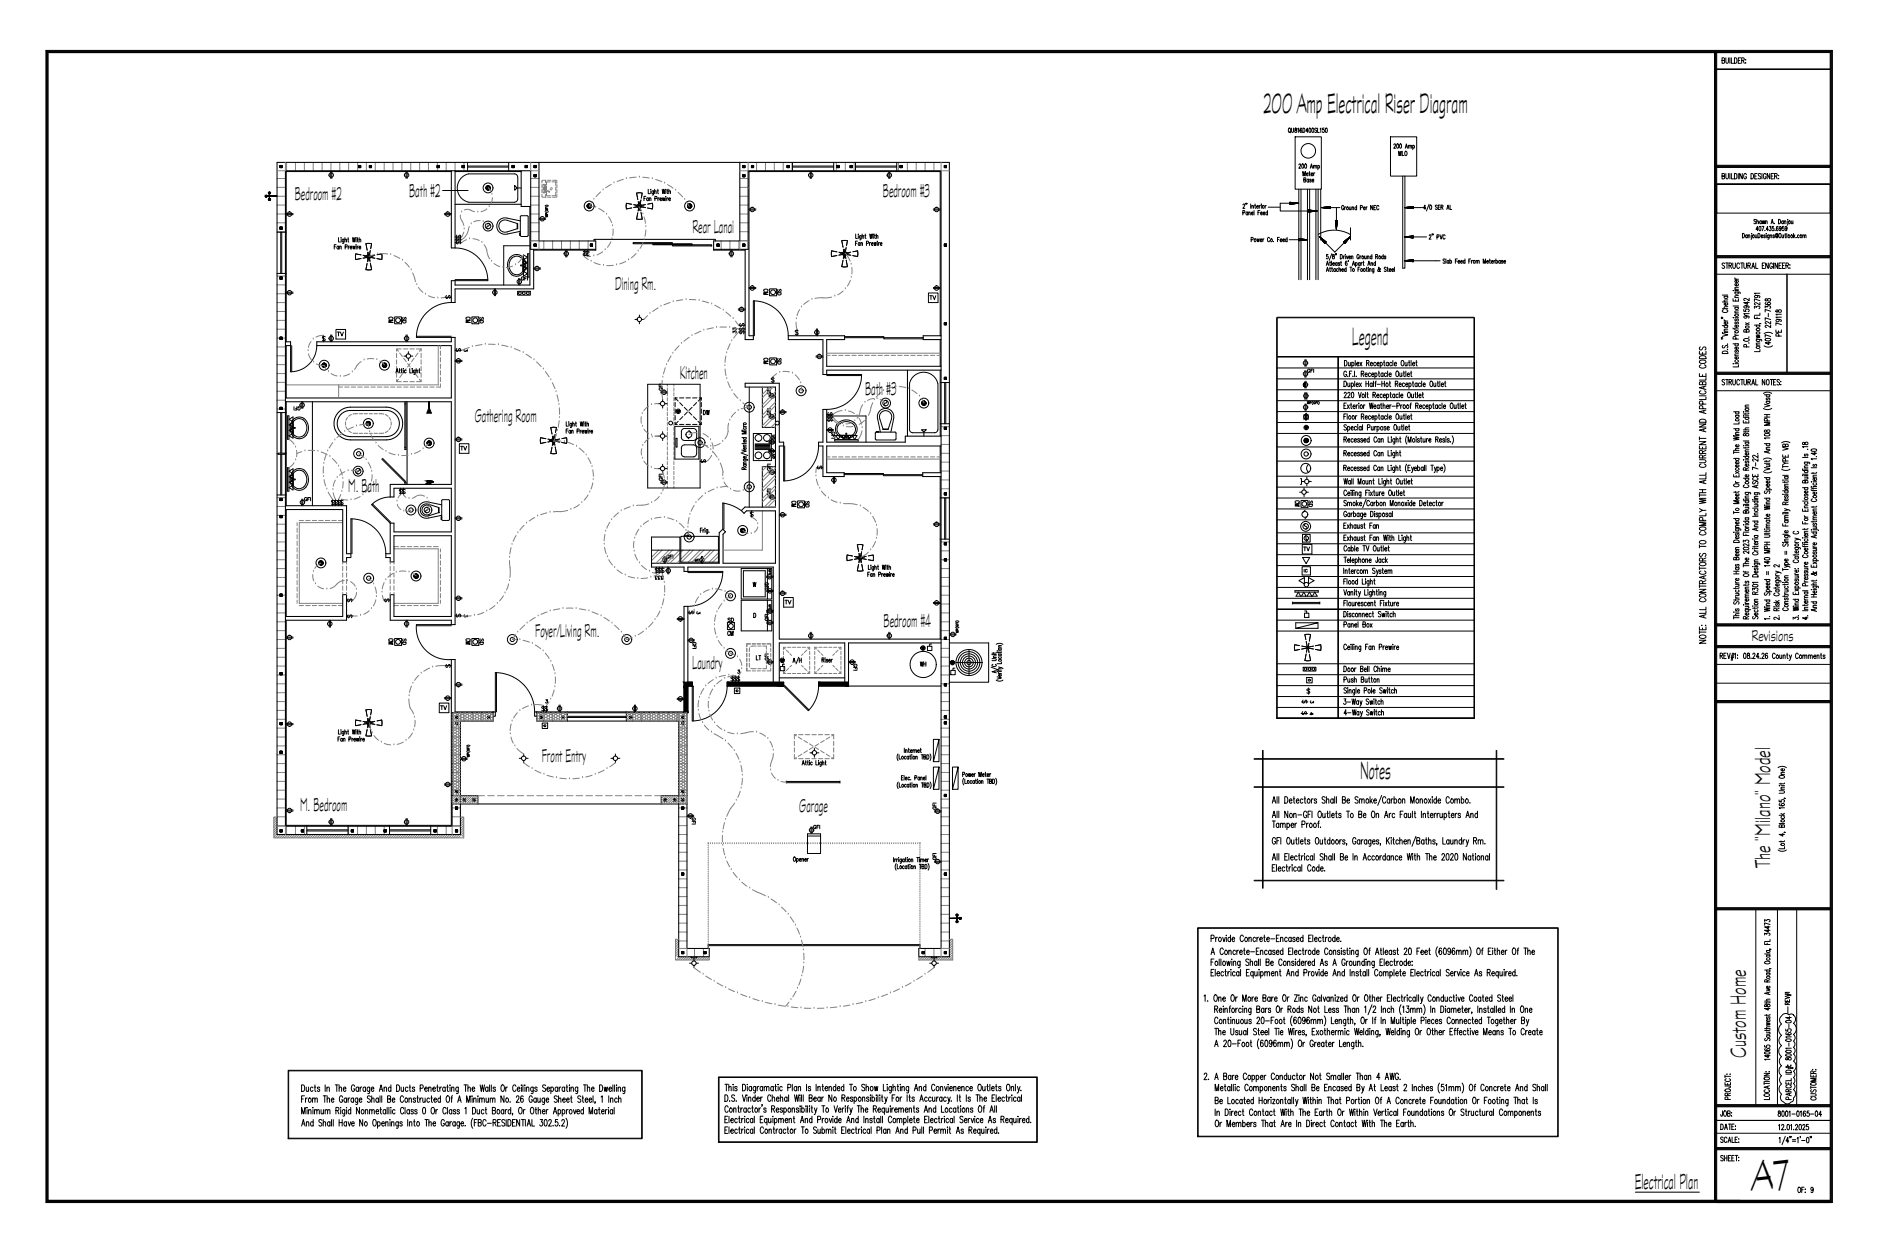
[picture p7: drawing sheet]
<svg xmlns="http://www.w3.org/2000/svg" width="914mm" height="610mm" viewBox="0 0 914 610" stroke-linecap="round" stroke-linejoin="round" font-family="sans-serif">
<defs><g id="words">
<text font-size="23" x="849" y="577">A7</text>
<text font-size="14.9" x="613" y="55">200 Amp Electrical Riser Diagram</text>
<g font-size="13.1">
<text x="655" y="167">Legend</text>
<text x="659" y="378">Notes</text>
</g>
<g font-size="11.5">
<text x="858" y="421" transform="rotate(-90 858 421)">The &quot;Milano&quot; Model</text>
<text x="846" y="513" transform="rotate(-90 846 513)">Custom Home</text>
<text x="793" y="577">Electrical Plan</text>
</g>
<g font-size="9.8">
<text x="198" y="95">Bath #2</text>
<text x="428" y="95">Bedroom #3</text>
<text x="143" y="97">Bedroom #2</text>
<text x="336" y="113">Rear Lanai</text>
<text x="298" y="141">Dining Rm.</text>
<text x="330" y="184">Kitchen</text>
<text x="419" y="191">Bath #3</text>
<text x="230" y="205">Gathering Room</text>
<text x="169" y="239">M. Bath</text>
<text x="428" y="304">Bedroom #4</text>
<text x="260" y="309">Foyer/Living Rm.</text>
<text x="336" y="324">Laundry</text>
<text x="263" y="369">Front Entry</text>
<text x="145" y="393">M. Bedroom</text>
<text x="387" y="394">Garage</text>
</g>
<text font-size="8.2" x="849" y="311">Revisions</text>
<g font-size="5.3">
<text x="677" y="77">MLO</text>
<text x="374" y="144" transform="rotate(-90 374 144)">CM</text>
<text x="192" y="158" transform="rotate(-90 192 158)">CM</text>
<text x="229" y="158" transform="rotate(-90 229 158)">CM</text>
<text x="374" y="177" transform="rotate(-90 374 177)">CM</text>
<text x="340" y="202">DW</text>
<text x="387" y="247" transform="rotate(-90 387 247)">CM</text>
<text x="631" y="247" transform="rotate(-90 631 247)">CM</text>
<text x="352" y="309">CM</text>
<text x="192" y="314" transform="rotate(-90 192 314)">CM</text>
<text x="229" y="314" transform="rotate(-90 229 314)">CM</text>
<text x="370" y="321" transform="rotate(-90 370 321)">LT</text>
<text x="445" y="324">WH</text>
</g>
<g font-size="4.9">
<text x="252" y="137">GFI</text>
<text x="380" y="144" transform="rotate(-90 380 144)">SD</text>
<text x="198" y="158" transform="rotate(-90 198 158)">SD</text>
<text x="236" y="158" transform="rotate(-90 236 158)">SD</text>
<text x="380" y="178" transform="rotate(-90 380 178)">SD</text>
<text x="406" y="214" transform="rotate(-90 406 214)">GFI</text>
<text x="394" y="247" transform="rotate(-90 394 247)">SD</text>
<text x="637" y="247" transform="rotate(-90 637 247)">SD</text>
<text x="352" y="303">SD</text>
<text x="198" y="314" transform="rotate(-90 198 314)">SD</text>
<text x="236" y="314" transform="rotate(-90 236 314)">SD</text>
</g>
<g font-size="4.9" fill="#7f7f7f">
<text x="375" y="202" transform="rotate(-90 375 202)">GFI</text>
<text x="322" y="234" transform="rotate(-90 322 234)">GFI</text>
</g>
<g font-size="4.4" fill="#7f7f7f">
<text x="220" y="117">S</text>
<text x="215" y="146">S</text>
<text x="358" y="159">S</text>
<text x="395" y="229">S</text>
<text x="186" y="293">S</text>
<text x="168" y="301">S</text>
<text x="374" y="321" transform="rotate(-90 374 321)">GFI</text>
</g>
<g font-size="4.4">
<text x="358" y="163">S</text>
<text x="220" y="172">S</text>
<text x="633" y="182">GFI</text>
<text x="142" y="200">GFI</text>
<text x="400" y="203">S</text>
<text x="339" y="225">S</text>
<text x="635" y="279" transform="rotate(-90 635 279)">IC</text>
<text x="374" y="287" transform="rotate(-90 374 287)">GFI</text>
<text x="168" y="293">S</text>
<text x="220" y="301">S</text>
<text x="374" y="302" transform="rotate(-90 374 302)">GFI</text>
<text x="339" y="316" transform="rotate(-90 339 316)">GFI</text>
<text x="215" y="325">S</text>
<text x="417" y="326" transform="rotate(-90 417 326)">GFI</text>
<text x="630" y="348">S</text>
<text x="631" y="342">S</text>
<text x="455" y="394" transform="rotate(-90 455 394)">GFI</text>
<text x="338" y="401" transform="rotate(-90 338 401)">GFI</text>
<text x="455" y="418" transform="rotate(-90 455 418)">GFI</text>
</g>
<g font-size="4" fill="#7f7f7f">
<text x="355" y="161">3</text>
<text x="355" y="163">3</text>
<text x="224" y="172">3</text>
<text x="337" y="299">3</text>
<text x="224" y="301">3</text>
</g>
<g font-size="4">
<text x="333" y="299">S</text>
<text x="634" y="342">3</text>
<text x="634" y="348">4</text>
</g>
</g></defs>
<g fill="none" stroke="#000" stroke-width=".48">
<path d="M22 24h866v559h-866zM23 25h865v558h-865zM23 25h865v557h-865zM23 25h864v557h-864zM831 25v557M832 25v557M832 33h55M832 34h55M835 29h1v-1h-1v3l1-1v-1M837 28v3l1-1v-2M839 28v3M839 28v3h1"/>
<path d="M841 28a1.3 1.3 0 0 1 1 1 1.3 1.3 0 0 1-1 2zM843 29h.1M844 28h-1v3h1M844 29h1l1-1h-2v3M845 29l1 2M846 29h.1M846 30h.1M227 79v4M247 79v4M384 79v4M404 79v4M415 79v4"/>
<path d="M435 79v4M625 64h1M626 62l1 2v-2M628 62l1 2h-1l1-2zM628 66h13v26h-13zM629 63v-1v2M630 80h1l-1 2h1M631 62h-1v1v1h1v-1l-1 1M631 80a1 1 0 0 1 1 1 1 1 0 0 1-1 1zM632 62a1.1 1.1 0 0 1 1 1 1.1 1.1 0 0 1-1 1zM633 80a1 1 0 0 1 1 1 1 1 0 0 1-1 1zM634 64h-1l1-2v2"/>
<path d="M635 62a1 1 0 0 1 1 1 1 1 0 0 1-1 1zM636 62a1 1 0 0 1 1 1 1 1 0 0 1-1 1zM638 62h-1l1 2h-1M639 62v2h1M640 63v-1v2M642 62h-1v1a.7 .7 0 0 1 1 1 .6 .6 0 0 1-1 0M643 62a1 1 0 0 1 1 1 1 1 0 0 1-1 1zM674 66h13v19h-13zM676 70h1l-1 2h1M679 70a1 1 0 0 1 1 1 1 1 0 0 1-1 1zM681 72l1-2v2M683 71h1v1"/>
<path d="M683 70v2M684 71v1M685 71v-1l1 1-1 1M685 70v3M136 80v1M136 81h1h-1M137 80l-1 1v-1M137 80l-1 1 1-1M137 81h-1h1M160 83v4M161 83v4M174 80h.1"/>
<path d="M174 80v1M175 80l-1 1M175 81h.1M175 81h-1M179 80h.1M180 80l-1 1M180 81h.1M180 80l-1 1 1-1M180 81h-1M197 83v4M212 80v1M212 81h1"/>
<path d="M213 80l-1 1M213 81h-1M215 92h12M224 80h.1M225 80l-1 1M225 81h-1M225 81h.1M227 81h20M227 98h22M236 91l1 1M236 91v1M236 90l1 2"/>
<path d="M236 90l2 2M236 90l2 1M237 90l1 1M248 80h.1M249 80l-1 1M249 81h.1M249 84l1 1 1 1M249 84h-22a7 7 0 0 0-5 7 7 7 0 0 0 5 7M250 90l1 1-1 1zM251 91h2M251 86v10v1l-2 1M255 81h1"/>
<path d="M255 81h.1M255 80l1 1M255 80l1 1-1-1M256 80v1M256 81l-1-1 1 1M259 85l1 1M259 85v1M259 80v1M259 85h1M260 85h.1M260 80l-1 1M260 81h-1"/>
<path d="M260 81h.1M264 100h2M285 100l1 1M285 99l1 2M285 99l1 2-1-2M285 99l2 1M286 99l1 1M286 99h1M304 99h.1M304 99v2M304 99h2M307 99h1"/>
<path d="M308 99l1 1M308 100h1M309 94v1M309 94h.1M309 95v1M309 96h.1M309 96v1M309 98h1M310 100h.1M310 93h.1M310 98v1M310 99v1"/>
<path d="M311 94h.1M311 98l-1 1M311 98h.1M311 97h.1M311 100h1M311 94v2M312 96h1M313 99l-2 1M313 95h-1v2M314 92v2h1M314 96l-1 1h1M314 96v1"/>
<path d="M315 96h1v1M315 96v1M316 93v1M315 92h.1M316 99v2h-1M316 99h.1M316 99h-2M317 93v1l-1 1M317 93h-1v1h1M317 93h1v1M317 92v2M318 96v-1v2"/>
<path d="M319 93h.1M319 92v2M319 96v1M320 96l-1 1M320 97h1v-1l-1 1h1M321 92v2l1-2v2v-2M321 96v1l1-1v1v-1M323 93v1M323 96v1M323 95h.1M323 92h.1M323 93h1"/>
<path d="M324 92v2M324 96l-1 1M324 97h1v-1l-1 1h1M324 93h1v1M333 100l1 1M333 100l2 1-2-1M334 99l1 1M335 99v1M335 99h.1M360 85l1 1M360 85l1 1-1-1M360 86h.1"/>
<path d="M360 80v1M360 85h1M361 80l-1 1M361 86l-1-1 1 1M361 85h.1M361 80l-1 1 1-1M361 81h.1M361 81h-1M364 80l1 1M364 81h1M365 80v1M365 80h.1"/>
<path d="M382 80h.1M382 80v1M383 80l-1 1M383 81h-1h1M384 81h20M393 83v4M406 80h.1M406 80v1M407 80l-1 1M407 81h.1M407 81h-1h1M407 81h-1"/>
<path d="M412 80v1M413 80l-1 1M413 81h.1M413 81h-1M415 81h20M431 83v4M437 80h-1M437 80l-1 1M437 80l-1 1 1-1M437 81h.1M458 80h.1M458 80v1"/>
<path d="M459 80l-1 1M459 81h.1M459 81h-1M603 99l1 1-1 1h1M604 99h.1M605 99h-1M606 99v2M607 100v1M608 100h1M608 99l1 2M611 100v1M611 100h.1"/>
<path d="M612 100v1M611 99h.1M613 100v1M614 100h-1M625 99h.1M625 98l1 1zM625 98l5 1h-5M625 99h-4v3h13l1 1h-1M625 98v1M625 99h1zM625 98l1 1M626 98v1z"/>
<path d="M626 98l1 1M626 98l1 1v-1M627 99l-1-1 1 1M627 98v1zM627 98l1 1zM627 98l1 1M628 98v1zM628 98v1M628 98l1 1M629 99h.1M630 99h.1M630 92v44"/>
<path d="M631 92v44M632 85v-2v2l1-2v2M632 87h1v-1h-1v2h1v-1M633 84h1l-1 1h1M634 92v44M634 87v1M635 84h.1M635 83v2M635 92v44M635 82l1-3v3M635 81h1M636 84v1"/>
<path d="M636 87h-1l1 1h-1M636 88h1v-1l-1 1h1M637 81l1-1v2M637 80v2M637 84v1M637 84h.1M638 81v-1v2M638 92v44M639 80l1 1-1 1v-1M639 80v2M639 92v44M640 92v24"/>
<path d="M658 100v2M666 100v2l-1-2v2M667 100h-1v2h1M680 85v45h1v-45M693 99l-1 3M693 100a1 1 0 0 1 1 1 1 1 0 0 1-1 0zM697 100h-1l1 1v1l-1-1M698 99h-1v3h1M703 99v3h1M832 80h55M832 81h55M832 89h55v14h-55z"/>
<path d="M832 89h55M832 89h55h-55M835 85h1v-1h-1v3h1v-2M837 84v3l1-1v-2M839 84v3M839 84v3h1M841 84a1.3 1.3 0 0 1 1 1 1.3 1.3 0 0 1-1 2zM843 84v3M845 84v3l-2-3v3M847 85a.7 .7 0 0 0-1-1 .7 .7 0 0 0-1 1v1a.7 .7 0 0 0 1 1 .7 .7 0 0 0 1-1h-1M849 84a1.3 1.3 0 0 1 1 1 1.3 1.3 0 0 1-1 2zM851 85h.1"/>
<path d="M852 84h-1v3h1M854 85h-2l1 1a.7 .7 0 0 1 1 1 1.1 1.1 0 0 1-2-1M854 84v3M856 85a.7 .7 0 0 0-1-1 .7 .7 0 0 0 0 1v1a.7 .7 0 0 0 1 1 .7 .7 0 0 0 0-1M858 84v3l-1-3v3M859 85h.1M860 84h-1v3h1M860 85h1l1-1h-2v3M861 85l1 2M862 85h.1M862 87h.1M134 113h5"/>
<path d="M136 110h.1M136 113v20M136 110v1M136 111h1M137 113v20M137 110l-1 1M137 111h-1M139 104h3M162 120h1M163 119h-1v2M164 115v2h1M164 120v-1l-1 1 1 1v-1"/>
<path d="M164 119v2M165 120v-1v2M165 119v2M165 116v1M165 115h.1M167 116v2h-1M167 116h-1v1h1M167 116h1v1M167 115v2M167 120h1v-1h-1v2M169 116h.1M169 115v2"/>
<path d="M169 119v2M169 119v1M170 120h1l-1-1v1v1l1-1M171 115v2l1-2v2v-2M171 119v2l1-2v2v-2M173 116v1M173 119v2M173 119h.1M173 115h.1M173 116h1M173 115l1 2M174 119l-1 1"/>
<path d="M174 120h1v-1l-1 1h1M174 116h1v1M174 115v2M177 118h.1M177 119h1M178 120h.1M178 118h.1M178 118h1M179 118h.1M179 118h1M180 118h.1M180 120h.1"/>
<path d="M180 118v2M215 104h4M237 108a1.4 1.4 0 0 0-2 2 1.3 1.3 0 0 0 2 1M237 108a1.3 1.3 0 0 1 1 2 1.3 1.3 0 0 1-1 1M237 108a.9 .9 0 0 1 0 1 .9 .9 0 0 1-1 1l1 1M246 107a3 3 0 0 0-4 3 3 3 0 0 0 4 2M246 107l5 1M251 108v3zM251 111l-5 1M252 113v1zM252 107l-6-1a4 4 0 0 0-5 4 4 4 0 0 0 5 3M252 114v-9h4v9l-3 1-1-1"/>
<path d="M252 112l-6 2M257 119h-13v19M259 119l1-1-1 1M259 118h.1M259 119h1h-1M259 118v1v-1M260 118l-1 1M260 119h.1M261 106h4M264 103h2M264 104h2l-2 1h2h-2M264 101h2"/>
<path d="M265 101v1M265 101h.1M265 104v-1l-1 1h2M285 100v1M286 119l1-1-1 1M286 118h.1M286 118v1M287 118l-1 1 1-1M287 118l-1 1M287 119h.1M287 119h-1M305 101h-1"/>
<path d="M306 101h-1M307 118h19h-19zM308 101h-1M309 100l-1 1M309 105v1M309 104v1M309 106h2M309 103v1M309 100h.1M309 102h.1M310 100v2M310 101v1"/>
<path d="M310 100h1M311 102h.1M311 100h.1M311 103v1M311 104v1M311 106h.1M311 105v1M312 100l1 1M314 101h.1M314 101h1M316 118h20v1h-20zM326 119h19h-19z"/>
<path d="M335 100l-1-1 1 2-1-2 1 2-2-2 2 2M348 119v-1v1M348 118h.1M348 118v1M348 118v1v-1M349 119h.1M349 119h-1M349 118l-1 1M360 119l1-1-1 1M361 118h-1M361 118l-1 1M361 119h.1"/>
<path d="M363 102h3M363 101h3M408 117l1 3M408 117h.1M408 117h3M409 120h.1M411 118l-1 1M411 117v1M411 117h.1M415 118h.1M415 114v2h1M416 117h-1v2"/>
<path d="M416 114v2M416 114h.1M417 118h-1v1h1M417 118v1M417 118h1v1M417 114v2M417 115v-1v1v1v-1M418 115l1-1v2M418 114v2M419 114h1M420 114v2M420 118h1v-1h-1v2"/>
<path d="M422 118v1M422 114v2v-2l1 2v-2M422 118h.1M422 118h1v1M423 114v2M423 114h.1M424 118v1v-1l1 1v-1M424 114h.1M424 114v2M425 115l1-1v2M425 114v2M425 118v1"/>
<path d="M425 117h.1M426 118v1M426 118h.1M427 118h1h-1v1h1M453 102h3M453 101h3M458 119l1-1-1 1M458 118v1M459 119h.1M459 119h-1M459 118l-1 1M603 103h1l-1-1v2"/>
<path d="M605 103h-1v1h1M605 103v1M605 103h1v1M607 116h1l-1-1v2M607 103h1h-1v1h1M607 100h1v1M608 102v2M609 100h1h-1l1 1M609 116l1 1v-1v1l1-1M610 103h.1M611 102h-1v2M611 116h1l-1 1h1"/>
<path d="M611 103h1l-1 1h1M612 116v1M612 103h1l-1 1h1M613 116h-1M615 103h-1v1h1M615 102v2M615 100h6M616 116l-1-1v1v1h1M617 117h.1M619 116h1M620 115h-1v2M621 116v1"/>
<path d="M622 116h1l-1 1h1M624 116h-1l1 1M624 115v2M625 116h5v1M630 116h4l-4 1M630 116l1 1M630 116l1 1zM630 116l1 1v-1M631 117l-1-1v1M631 116l1 1-1-1M631 116l1 1zM632 116h-1l1 1"/>
<path d="M632 116h1M633 116h.1M634 116h.1M634 103h1M634 102l1 1M634 103h.1M634 102h5l-5 1M634 102v1M634 102l2 1M635 102l1 1M636 102v1zM636 102l1 1z"/>
<path d="M637 102v1M637 103l-1-1 1 1M637 102h.1M637 102h1M637 103v-1v1M638 102h.1M639 102h.1M639 102h-1M639 114a16 16 0 0 1 16 0M640 115h.1M640 116h1h-1M640 116h1z"/>
<path d="M640 115h1M641 116h.1M641 101l4-1v1zM641 101h.1M641 116h1M641 117h1M641 117h1zM641 117h2h-1M642 101h.1M642 117h1M642 118h1M642 118l5 4 5-4"/>
<path d="M642 118h.1M642 100v1M643 117h-1h1M643 100l-1 1M643 117l-1 1M643 117l-3-2 2 3M643 100v1M643 101l1-1-1 1M643 101l1-1v1M644 100l-1 1 1-1M644 101v-1zM644 100l-1 1"/>
<path d="M644 101l1-1-1 1M644 101l1-1-1 1zM645 100l-1 1M645 101h.1M645 101h-1M645 101h5M647 107l1 4v-4M647 107h1M647 107l1 1M647 107l1 1v-1M647 107l1 1zM648 108v1"/>
<path d="M648 109h.1M648 109v1M648 110h.1M648 110v1M648 111h.1M648 107h.1M648 101v6M648 110v-1v1M651 117h2zM651 117l4-2-3 3M651 117l1 1M651 117h2"/>
<path d="M652 100h-1v2l1-1h-1M652 117h.1M652 118h.1M652 117h1zM652 100v2M652 117h1h-1M652 100v1M652 116h1M653 116h.1M653 116h1M653 117h-1h1M653 116h1h-1"/>
<path d="M654 116h-1M654 115h.1M654 100v2l1-1M655 115h.1M655 110v6M655 100v2M656 101v-1v2M656 100v2M658 101l-1-1v1v1l1-1M660 101v-1v2M661 101h1v-1l-1 1v1l1-1M662 100v2"/>
<path d="M663 100l-1 1M666 101h1M669 100h-1h-1l1 2 1-1M681 101l4-1v1zM681 101h.1M681 115h.1M682 101h-1M682 115h-1M682 101h.1M682 115h.1M682 101l1-1zM682 115h1z"/>
<path d="M682 100v1M683 115h.1M683 100l-1 1M683 115h-1M683 100v1M683 101l1-1zM683 115h1zM683 115h1M684 100l-1 1M684 115h-1M684 101l1-1zM684 115l1-1-1 1z"/>
<path d="M684 115h.1M685 100l-2 1M685 114l-1 1M685 114l-1 1zM685 115h.1M685 101h.1M685 115h-1M685 100v1M685 114l-1 1h1M685 100l-1 1M685 114l-4 1h4M685 114v1"/>
<path d="M685 101h5M691 101h-1l1-2v3M692 115h-7M693 114h1l-1 2h1M694 114h.1M695 114h.1M697 115h1v-1h-1v2M697 100h1M698 114l1 2v-2M699 100h1l-1-1v3M699 100l1 2M701 114h-1v1v1l1-1"/>
<path d="M701 102l1-3 1 3M702 101h.1M845 113a1.1 1.1 0 0 1 1 1 1.1 1.1 0 0 1-1 1zM847 114h-1l1 1M847 114v1M848 114v1M849 113h.1M849 114v2M851 114v1h1M851 107l-1-1 1 2h-1M852 107l1 2M852 106v3"/>
<path d="M852 114v1M852 113a1.1 1.1 0 0 1 1 1 1.1 1.1 0 0 1-1 1zM852 111h-1l1-1v2M853 110a1 1 0 0 1 1 1 1 1 0 0 1-1 1zM854 114h1h-1v1h1M854 107h-1v1v1l1-1M854 107v2M854 110h1l-1 2M854 107l1 2v-2v2l1-2M856 112h.1M856 114h-1l1 1h-1M856 107h1v2"/>
<path d="M856 107v2M856 114v1M856 113h.1M857 111h-1l1-1v2M858 114v2h-1M858 114h-1v1h1M858 110h1l-1 1h1a.6 .6 0 0 1 0 1 .6 .6 0 0 1-1 0M858 114h1v1M858 114v1M859 109v-3l1 3M859 108h1M860 110h-1v1h1a.6 .6 0 0 1 0 1 .6 .6 0 0 1-1 0"/>
<path d="M860 114v1M860 108h.1M861 112h.1M862 114h-1v1l1-1M862 114v1a.8 .8 0 0 0 0-1 .8 .8 0 0 0-1-1 .8 .8 0 0 0 0 1v1h1M862 110h-1v1v1h1v-1h-1M862 106a1.1 1.1 0 0 1 1 1 1.1 1.1 0 0 1-1 2zM864 111h-1v-1l1 1-1 1M864 114v1h1M865 107h-1v1v1l1-1M865 107v2M865 114v1"/>
<path d="M865 110h-1v1a.6 .6 0 0 1 1 0 .7 .7 0 0 1-1 1M865 107h1v2M865 114h1M866 113v2M866 111v-1v1v1M867 106h.1M867 107l-1 2M868 107l1 1M869 107v2M870 113v2M870 114v1M871 115h.1"/>
<path d="M872 114h-1l1 1M874 114h1v1M874 114v1M875 114h1v1M134 133h5M136 134h.1M136 134v1M137 134l-1 1M137 134l-1 1 1-1M137 135h-1M137 135h.1M174 123h-2v2v1h2"/>
<path d="M174 124h1M175 125h-1M175 124h.1M175 125h.1M176 124h1M176 125h.1M177 124h1M177 131h.1M177 125h.1M177 130v1M178 131h.1M178 124h.1"/>
<path d="M178 120v1M178 128v2M178 122h.1M178 125h.1M178 122l1 2M178 126v1M178 131h1M179 125l-1 1M179 122v1M179 126v1M179 125h.1M179 124h.1"/>
<path d="M179 125v1M179 126h.1M179 125h3M180 128h.1M180 121l-1 3M180 128v1M180 120v1M180 129h.1M180 124h-1M180 131h-1M180 124h1M180 129v1"/>
<path d="M180 131h.1M180 130v1M182 124h-2M183 125h.1M183 124h.1M183 123h.1M183 126h2M184 123h.1M185 123h-1M185 123h.1M185 126h.1M185 123v3"/>
<path d="M221 136h16M221 120a16 16 0 0 1 16 16h-16M248 125a5 5 0 0 1 6 0 5 5 0 0 1 1 5 4 4 0 0 1-6 4 4 4 0 0 1-3-6zM253 129v-3a4 4 0 0 0-5-1 4 4 0 0 0-1 6 3 3 0 0 0 3 2 3 3 0 0 0 3-1v-3M254 126l2 1-2 2zM254 129l2 1-2 1zM254 132l2 1-2 1zM254 124l2 1-2 1zM254 129h1h-1M254 129h-2h2M256 134v-11v11M259 130h3"/>
<path d="M274 121v4M275 121v4M283 122h1l-1 1v1h1M283 121v3M284 122h2l-2 1 1 1h1M285 121v3M354 121v4M355 121v4M363 140h3M363 139h3M403 122v2M403 124h.1"/>
<path d="M404 122h-1M405 122h.1M405 124h-2M405 124h.1M406 122h.1M406 124h.1M407 122h1M407 123h1M408 123h1M408 129h.1M408 129h3M409 126l-1 3"/>
<path d="M409 121v2M409 125h.1M409 123l-2 1M409 123h.1M409 123v1M409 121v1M409 124v1M410 123h.1M410 124v1M410 123l2 1M410 126h.1M410 120v3"/>
<path d="M410 126l1 2M411 123h1M411 128v1M411 129h.1M411 123h-1M411 122h.1M412 122h.1M412 124h1M413 124h.1M414 124h.1M414 122h-1M414 122h2"/>
<path d="M415 124h1M416 124h.1M416 123v1M453 140h3M453 139h3M643 129l1-2v2M643 132l1-2v2M643 128h1M643 131h1M644 123h-1v1a.7 .7 0 0 1 1 1 .6 .6 0 0 1-1 0M645 130h.1M645 127h.1"/>
<path d="M645 127v2M645 130v2M646 130h.1M646 127v2M646 123l-2 3M646 130v2M646 124l1 1v1l-1-1 1-1zM646 128h1v-1l-1 1 1 1v-1M647 131v-1v1v1v-1M647 130v2M648 123l-1 1M648 123v1"/>
<path d="M648 128v-1l-1 1 1 1v-1M648 127v2M649 131l-1-1v1v1l1-1M649 131l1-1v2M649 130v2M650 128h-1v1v-1M650 123a1.1 1.1 0 0 1 1 1 1.1 1.1 0 0 1-1 2zM650 127h.1M650 127l1 2M651 131v-1v1M651 124v2M652 124l-1 1"/>
<path d="M652 124v2M652 124h.1M653 131l-1-1v1v1l1-1M653 130v2M653 124v2l1-2M653 127a1 1 0 0 0-1 1 1 1 0 0 0 1 1v-1h-1M654 126v1M654 125h1l-1-1v1h1M654 130h1M655 130v2M655 125l1-1v2M655 124v2"/>
<path d="M656 129v-2l1 2M656 128h1M657 128l1-1v1v1l-1-1M657 127v2M658 131h1M659 124v-1l-1 1v2l1-1M659 130h-1v2M659 124v2M659 128v-1v1v1v-1M659 127v2M660 127v2M660 124l-1 1"/>
<path d="M660 127v1M661 127h.1M661 127v2M662 124v1M662 130h1M662 124v2M663 130v2M663 125l1-1v2M663 124v2M663 129l1-2v2M663 128h1M663 130h.1"/>
<path d="M664 131l1-1v2M664 130v2M665 128v-1v2M665 127v2M665 124l-1 1 1 1v-1M665 123v3M666 130v2h-1M666 131v-1l-1 1 1 1v-1M667 128l-1-1v1v1l1-1M667 127v2M667 124h1l-1-1v3M667 124l1 2"/>
<path d="M669 130v2l-1-1 1-1h-1l1 2M671 124h-1v1v1l1-1M671 123v3M672 124h-1l1 1h-1M672 130h-1l1 1v1l-1-1M673 130h.1M673 130v2M674 131v-1v1v1v-1M675 131h1v-1l-1 1v1l1-1M676 130v2M681 126h4v1zM681 126h.1"/>
<path d="M681 126v1M682 126l-1 1M682 127h.1M682 126v1M682 126h1zM683 126l-1 1M683 126v1M683 126h1zM684 126l-1 1M684 127l1-1zM684 126h1l-1 1zM685 126l-2 1"/>
<path d="M685 126v1M685 126l-1 1M685 126h13M701 126h-1v2v-1M701 126v2M702 127v-1v1v1v-1M702 126v2M703 127v-1l1 1-1 1v-1M703 126v2M706 127h.1M707 126h-1v2M707 127h1l-1-1v1v1l1-1"/>
<path d="M708 127h1v-1l-1 1 1 1v-1M710 127v-1l-1 1 1 1v-1M710 126v2M712 127h1M713 126h-1v2M713 126v2M714 126l-1 1M716 127v-1v2M716 126v2M716 127l1-1v2M719 128v-2l1 2v-2v2M721 127h1l-1-1v1h1"/>
<path d="M722 126h1M722 126l1 2M723 127h1v-1l-1 1v1l1-1M724 126v2M725 126l-1 1M725 127l1-1v1v1l-1-1M725 126v2M727 127v-1v1v1v-1M727 126v2M729 127h-1l1 1-1-1M729 127h1v-1l-1 1v1l1-1M832 125h55"/>
<path d="M832 124h55M832 133h55M836 128a.6 .6 0 0 0-1 0 .6 .6 0 0 0 0 1h1a.7 .7 0 0 1 0 1 .7 .7 0 0 1-1 0M837 128h1M837 128v2M838 129h1v-1h-1v2M839 129l1 1M840 128l1 2v-1v-1M841 135h2M841 135h1M842 138h1a.7 .7 0 0 1-1 1 .7 .7 0 0 1 0-1v1M842 136h1a.7 .7 0 0 1-1 1 .7 .7 0 0 1 0-1v1"/>
<path d="M843 139h-2l1 1M843 128a.7 .7 0 0 0-1 0 .7 .7 0 0 0 0 1 .7 .7 0 0 0 0 1 .7 .7 0 0 0 1 0M844 128h1M845 128v2M845 128l1 2h1v-2M847 129h1v-1h-1v2M848 129l1 1M849 130l1-2 1 2M850 129h.1M851 128v2h1M854 129h1M856 128h-2v2h2"/>
<path d="M857 128v2l-1-2v2M859 128a.7 .7 0 0 0-1 0 .7 .7 0 0 0 0 1 .7 .7 0 0 0 1 1 .7 .7 0 0 0 0-1M860 128v2M862 128v2l-1-2v2M862 129h1M864 128h-2v2h2M864 129h1M865 128h-1v2h1M866 129h1v-1h-1v2M866 133v47M866 129l1 1M868 128h.1"/>
<path d="M868 130h.1M139 142h3M163 160h5v4h-5zM191 154h4v3h-4zM219 147a17 17 0 0 0-17 17h17M229 154h3v3h-3zM240 140v3M251 141h6v2h-6zM308 155h1M310 153v1M310 156v1M311 155h1"/>
<path d="M358 150h3M366 146v17M373 140h4v3h-4zM386 160v3M396 159v4M450 142h5v5h-5zM451 143h1M451 143v2M452 143l1 2 1-2M458 156v1M459 156l-1 1M459 157h.1"/>
<path d="M459 157h-1M619 154v19M619 154h96v19h-96zM619 154h96M715 154v19M835 154v1M835 154h.1M835 150h3M835 146h3M835 143h3M835 158h3M836 150a.7 .7 0 0 0-1 1 .7 .7 0 0 0 1 1h1a.7 .7 0 0 0 1-1 .7 .7 0 0 0-1-1"/>
<path d="M836 155l1 1M836 156h2M836 144h2M836 158a.7 .7 0 0 0 1 1 .7 .7 0 0 0 0-1M836 144a.7 .7 0 0 0 1 1 .7 .7 0 0 0 0-1M837 156h1a.7 .7 0 0 1-1 1 .7 .7 0 0 1-1-1h1v1M837 147h1a.7 .7 0 0 1-1 1 .7 .7 0 0 1-1-1h1v1M838 160h-2v1M838 149h-2v1M838 145l-2 1M840 159l3 1M840 154h.1"/>
<path d="M840 141h.1M840 145v1h3v-1M840 148h3M841 152h2M841 144h2M841 140h2M841 142h2h1M841 159v1M841 154h2M841 149h2M841 141h2M842 156l-1 1 1-1v1"/>
<path d="M842 155l-1 1 1-1v1M842 149h-1a.7 .7 0 0 0 1 1 .7 .7 0 0 0 0-1M842 142h-1a.7 .7 0 0 0 1 1 .7 .7 0 0 0 0-1M842 145v1M842 158h1a.7 .7 0 0 1-1 1 .7 .7 0 0 1 0-1v1M843 151h-2l1 1M843 143h-2l1 1M845 150v1h1a.7 .7 0 0 1 1-1 .7 .7 0 0 1 1 0 .7 .7 0 0 1 0 1M846 157h2M846 153h1a.7 .7 0 0 1-1 1 .7 .7 0 0 1 0-1h2v1M846 148l1 1a.7 .7 0 0 1-1 0l2-1v1M847 146v2l-2-1h3"/>
<path d="M848 152h-3l1 1M848 157h-2M848 145v1l-2-1h-1l1 1M851 150v-1h1a.8 .8 0 0 1 1 0 .8 .8 0 0 1 0 1M851 158h2M851 153v1h2M851 143l1 1a.7 .7 0 0 1-1 0 .7 .7 0 0 1 0-1l2 1M852 158a.7 .7 0 0 0 0 1 .7 .7 0 0 0 1-1M852 154h.1M853 157h1M853 152v1h-2M853 146l-2-1v1"/>
<path d="M853 142h-2v1M853 147v1l-2-1v1M856 149v-1l1 1a.7 .7 0 0 1 1-1 1 1 0 0 1 0 2M856 145v1a.9 .9 0 0 0 1 0 .9 .9 0 0 0 0-1h1a.9 .9 0 0 1 0 1 .9 .9 0 0 1-1-1zM856 147a1.2 1.2 0 0 0 1 1 1.2 1.2 0 0 0 1-1 .8 .8 0 0 0-1 0 .8 .8 0 0 0 0 1h1M857 152v2M858 155l-2-1v1M858 151l-2-1v1M858 158v1l-2-1v1M858 156v1l-2-1v1M861 160v1h3v-1M861 150v1a.9 .9 0 0 0 1 0 .9 .9 0 0 0 1-1h1a1.1 1.1 0 0 1-1 2 1.1 1.1 0 0 1-1-2z"/>
<path d="M862 155h1a.7 .7 0 0 1-1 1 .7 .7 0 0 1-1-1 1.3 1.3 0 0 1 2 0 1.3 1.3 0 0 1 1 1h-1M864 157h-3v1M864 154h-3h1M864 152h-3l1 1M136 164h.1M136 165l1-1-1 1M137 164l-1 1M137 164h.1M141 168v12a13 13 0 0 0 13-12M141 168v12M156 177l1 1-1-1M156 177l1 1"/>
<path d="M157 176l1 2-2-2M157 176l1 2M157 176l1 1M157 163v3M157 176l1 1-1-1M158 178l-2-1 1 1M158 176v1M158 163h-2l2 2h-1h-1M158 178l-2-1 2 1M160 162v4M161 162v4M164 161h1"/>
<path d="M164 161v2M165 161l1 2v-2M185 177l2 1M185 177l1 1M186 177l1 1M186 176l1 2-1-2M186 176l1 1M187 176v1M187 176v1v-1M194 179h.1M194 179v2M194 179h1"/>
<path d="M195 179v2M196 179v2M195 179h.1M196 173h1M197 180l-1-1v1v1h1M197 162v4M198 171v1M198 174v1M199 179v2h1M199 173h1M200 179v2M200 179h.1"/>
<path d="M201 179v2M201 180v-1l-1 1 1 1M202 180l1 1M202 179v2M202 163h17M203 179h1M203 179l1 2M221 175h3M365 163v-17a17 17 0 0 1 17 17M373 174h4v3h-4zM387 160h-1l1 2h-1M396 173h3"/>
<path d="M409 163h20v1h19M409 164h39M619 173v175h96v-175M619 178h96M633 174v4M649 173v175M652 175a1.3 1.3 0 0 1 1 1 1.3 1.3 0 0 1-1 1zM654 176v1h1M655 176v1M655 180h-1v3M655 176h1a.7 .7 0 0 1 0 1 .7 .7 0 0 1-1 0M655 176v2"/>
<path d="M657 180v3M657 175v2M658 176h1a.7 .7 0 0 0-1 1 .7 .7 0 0 0 1 0M659 176l1 1M660 176l-1 1M663 176h1v-1h-1v2M663 176l1 1M664 176h1a.7 .7 0 0 0-1 1 .7 .7 0 0 0 1 0M667 176a.7 .7 0 0 0-1 1 .7 .7 0 0 0 1 0M668 176h1h-1a.7 .7 0 0 0 0 1 .7 .7 0 0 0 1 0M669 180v3M669 176a.7 .7 0 0 1 1 1 .7 .7 0 0 1-1 0"/>
<path d="M669 176v2M671 176h.1M671 175l1 2M673 180v3M673 176a.7 .7 0 0 0-1 1 .7 .7 0 0 0 1 0M673 176v1M675 176a.7 .7 0 0 0-1 1 .7 .7 0 0 0 1 0M675 175v2M676 176h1a.7 .7 0 0 0-1 1 .7 .7 0 0 0 1 0M680 175l1 1a.8 .8 0 0 1-1 1 .8 .8 0 0 1-1-1zM681 180v3M681 176v1h1"/>
<path d="M682 180v3M682 176v1M683 176h1M683 175l1 2M684 180l1 3M684 175v2M685 176h1a.8 .8 0 0 0-1 1 .8 .8 0 0 0 1 0M686 176h1M687 175v2M824 170v2h3v-2M824 173a1.8 1.8 0 0 1 2-1 1.8 1.8 0 0 1 1 2h-3zM824 175a1.5 1.5 0 0 1 2 0 1.5 1.5 0 0 1 1 1 1.5 1.5 0 0 1-2 0 1.5 1.5 0 0 1-1-1z"/>
<path d="M824 168v1l1 1a1.4 1.4 0 0 1 2-2v2M825 177a.8 .8 0 0 0-1 1 .8 .8 0 0 0 1 1h1a.9 .9 0 0 0 1-1 .9 .9 0 0 0-1-1M825 171v1M835 164h.1M835 162h3l-3 1M835 161h.1M835 171v-1a1.4 1.4 0 0 1 2 0 1.4 1.4 0 0 1 1 1h-3zM835 168a.6 .6 0 0 0 0 1 .7 .7 0 0 0 1-1 1 1 0 0 1 2 0 .7 .7 0 0 1-1 1M836 161h2M838 169l-1 1M838 167h-1M840 167h3"/>
<path d="M840 176h.1M841 173h2M841 163h2M841 176h2M841 162l1 1M842 175h-1a.7 .7 0 0 0 1 1 .7 .7 0 0 0 0-1M842 170l-1 1 1-1v1M842 167h-1a.7 .7 0 0 0 1 1 .7 .7 0 0 0 0-1M842 164v-1h-2v1h3M842 173h1a.7 .7 0 0 1-1 1 .7 .7 0 0 1 0-1v1M842 168l1 1a.7 .7 0 0 1-1 0 .7 .7 0 0 1 0-1v1M843 177v1h-3"/>
<path d="M843 172h-2l1 1M846 164h1a.8 .8 0 0 1 1 1 .8 .8 0 0 1-1 1l-1-1zM847 160h1v1h-3l1-1h1v1M847 168v-1h-1l-1 1h3M848 166h.1M848 163v1M851 165h3M851 163h2h-2l2 1h-2M851 167h2M852 165a.7 .7 0 0 0 0 1 .7 .7 0 0 0 1-1M853 169v2h-2M853 166h-1v1"/>
<path d="M855 168h2h2M855 162l2-1 2 1M856 164a1.3 1.3 0 0 1 1 0 1.3 1.3 0 0 1 1 1 1.3 1.3 0 0 1-1 1 1.3 1.3 0 0 1-1-2zM858 166v1l-2-1h2M858 163l-2-1v2M862 160v1M862 163v-1h-1v1h3M136 198h.1M137 198h-1M137 198l-1 1M137 198v1M146 195v3"/>
<path d="M147 195v3M151 195v50M192 181l1-2v2M192 180h1M314 186h25v51h-25zM319 196h1M320 187v1h1M320 188a.7 .7 0 0 0 0 1 .7 .7 0 0 0 1 0 .7 .7 0 0 0 0-1v1M320 191h4M320 190h4M320 187v1M321 194v1"/>
<path d="M321 197v1M322 196h1M327 193l2 1M327 193v1M327 195v2M327 198v2M327 193h1M328 199h2l-1 1zM328 199h.1M328 199v1M329 199v1M329 193h3"/>
<path d="M330 195l1 2M330 199h.1M332 198l1 1M333 193h2M333 200l-1 1M334 200l1 1M336 198l-2 1M336 193h2M338 195l-2 2M339 193h1M340 193l-2 2M340 193v1"/>
<path d="M340 195v2M363 188v58M370 188v19h6M372 188v1h2M372 188h2M372 190a.7 .7 0 0 0 0 1 .7 .7 0 0 0 1 0 .7 .7 0 0 0 0-1M373 192h3M373 189h.1M375 183v3M375 184h-1l1 1h-1M378 200h3M401 182h17a17 17 0 0 1-17 17"/>
<path d="M401 182h17M429 194a1.3 1.3 0 0 0-1 1 1.3 1.3 0 0 0 1 2M429 195a.7 .7 0 0 0 1 0 .7 .7 0 0 0-1-1 1.4 1.4 0 0 1 2 2 1.2 1.2 0 0 1-2 0M443 183a7 7 0 0 1 12 3l-1 23-1 1h-11l-1-2v-22zM447 195l1 2M447 196l1 1M447 196h1M447 196h.1M447 195l1 1M447 195l2 1M447 195l2 1-2-1M448 195l1 1-2-1"/>
<path d="M448 194l1 2M448 194l1 1M456 186h4M458 186v20M458 183h.1M458 183v1l1-1-1 1M458 184h1M459 186v20M459 183l-1 1M619 200h96M619 184h96M619 189h96"/>
<path d="M619 194h96M632 186h1l-1 1M632 187l1-1-1 1M633 190v4M633 187v1M633 186l-1 1M633 187l-1 1M633 187h-1M633 185v3M633 196v3M634 190v4M634 195v1v-1l1 1v-1"/>
<path d="M635 195h1h-1v1M636 195v1M638 195h-1v1v-1M638 195h.1M639 195h-1v1M639 195v1M652 185a1.3 1.3 0 0 1 1 1 1.3 1.3 0 0 1-1 2zM652 197h.1M652 191v-1l1 1-1 2h1M653 195h-1v3h1M653 181a.7 .7 0 0 0-1-1 .7 .7 0 0 0 0 1v1a.7 .7 0 0 0 0 1 .7 .7 0 0 0 1-1h-1M653 196l1 2"/>
<path d="M653 186l1 1M653 182l1 1M653 191l1-1 1 1-2 2h2M654 196l-1 2M654 181h1M654 186v2M655 196h.1M655 195v3M655 186a.7 .7 0 0 1 1 1 .7 .7 0 0 1-1 0M655 186v2M655 190a1.2 1.2 0 0 1 1 2 1.2 1.2 0 0 1-1 1zM656 182v1"/>
<path d="M656 197h1v-1a.7 .7 0 0 0-1 1 .7 .7 0 0 0 1 1M657 185v3M658 186h1h-1a.7 .7 0 0 0-1 1 1 1 0 0 0 2 0M658 182v1M658 196v2M658 196v1M659 190v3l1-3M659 196v2M659 196h.1M659 186l1 2M660 181h1v-1h-1v3M660 186l-1 2"/>
<path d="M661 181v2M661 196v2M662 196l-1 1M662 182h1v-1a.7 .7 0 0 0-1 1 .7 .7 0 0 0 1 0M662 190v3M662 185v3M662 186h2M663 191h.1M663 190v3M664 185v3M664 195v3l1-3v3l1-3M664 181a.7 .7 0 0 0-1 1 .7 .7 0 0 0 1 0"/>
<path d="M665 182h1v-1a.7 .7 0 0 0-1 1 .7 .7 0 0 0 1 0M665 186a.7 .7 0 0 0-1 1 .7 .7 0 0 0 1 0M665 186v2M666 191h1v-1h-1v3M666 185v3M666 197h1v-1a.7 .7 0 0 0-1 1 .7 .7 0 0 0 1 1M666 191l1 2M667 181a.7 .7 0 0 1 1 1 .7 .7 0 0 1-1 0M667 186h.1M667 181v3M667 185v3M667 192h2l-1-1a.7 .7 0 0 0-1 1 1.1 1.1 0 0 0 2 1"/>
<path d="M668 186h1M668 181h1M669 197v-1a.7 .7 0 0 0-1 1 .7 .7 0 0 0 1 1M669 196v2M669 196h1M670 195v3M670 186h1M670 185v3M670 191a.7 .7 0 0 0-1 1 .7 .7 0 0 0 1 1M671 197v-1l1 2M671 181h-1a.7 .7 0 0 0-1 1 1 1 0 0 0 2 0M671 181v2"/>
<path d="M671 195v3M671 192h1v-1a.7 .7 0 0 0-1 1 .7 .7 0 0 0 1 1M671 185v3M672 197h1v-1a.7 .7 0 0 0-1 1 .7 .7 0 0 0 1 1M672 181a.7 .7 0 0 0-1 1 .7 .7 0 0 0 1 0M672 191a.7 .7 0 0 1 1 1 .7 .7 0 0 1-1 1M672 191v3M673 182h2l-1-1a.7 .7 0 0 0-1 1 1 1 0 0 0 2 0M674 186h.1M674 185v3M674 196v2M674 191h1"/>
<path d="M674 190l1 3M674 196v1M675 197h2M676 191a.7 .7 0 0 0-1 1 .7 .7 0 0 0 1 1M676 191v2M676 186h2v-1h-2v3M677 186l1 2M677 180h1v2a.8 .8 0 0 1-1 1 .8 .8 0 0 1 0-1zM677 197h1v-1l-1-1v3M678 191a.7 .7 0 0 0-1 1 .7 .7 0 0 0 1 1M678 186h1a.7 .7 0 0 0-1 1 .7 .7 0 0 0 1 0M678 190v3"/>
<path d="M679 181v2l1-1M679 192h1v-1a.7 .7 0 0 0-1 1 .7 .7 0 0 0 1 1M679 196v2M680 181v2M680 196l-1 1M680 181h1M681 186a.7 .7 0 0 0-1 1 .7 .7 0 0 0 1 0M682 186h1h-1a.7 .7 0 0 0 0 1 .7 .7 0 0 0 1 0M682 182h1v-1a.7 .7 0 0 0-1 1 .7 .7 0 0 0 1 0M683 190a1.3 1.3 0 0 1 1 2 1.3 1.3 0 0 1-1 1zM683 186a.7 .7 0 0 1 1 1 .7 .7 0 0 1-1 0M683 186v2"/>
<path d="M684 196h.1M684 181h.1M684 195v3M684 191v2l1-1M685 186h.1M685 185v3M685 191v2M686 191h1M686 190l1 3M686 197h1v-1l-1-1v3M687 197l1 1M687 186a.7 .7 0 0 0-1 1 .7 .7 0 0 0 1 0"/>
<path d="M687 186v2M687 190v3M688 192h1v-1a.7 .7 0 0 0-1 1 .7 .7 0 0 0 1 1M688 197h1v-1a.7 .7 0 0 0-1 1 .7 .7 0 0 0 1 1M689 186a.7 .7 0 0 0-1 1 .7 .7 0 0 0 1 0M689 185v3M690 191h.1M690 190v3M690 186h1a.7 .7 0 0 0-1 1 .7 .7 0 0 0 1 0M691 197v-1a.7 .7 0 0 0-1 1 .7 .7 0 0 0 1 1M691 197h1v-1a.7 .7 0 0 0-1 1 .7 .7 0 0 0 1 1M693 197v-1a.7 .7 0 0 1 1 1 .7 .7 0 0 1-1 1"/>
<path d="M693 196v3M694 185a1.3 1.3 0 0 1 1 1 1.3 1.3 0 0 1-1 1zM695 196h.1M695 195v3M695 186v1h1M696 186v2M697 186h.1M697 197v-1a.7 .7 0 0 0-1 1 .7 .7 0 0 0 1 1M697 196v2M697 185l1 3M698 185v3M699 197l-1-1a.7 .7 0 0 0-1 1 1.1 1.1 0 0 0 2 1"/>
<path d="M699 186h1a.7 .7 0 0 0-1 1 .7 .7 0 0 0 1 0M699 195v3M700 197h1v-1a.7 .7 0 0 0-1 1 .7 .7 0 0 0 1 1M700 186h1M701 185v3M703 196l1-1a1.3 1.3 0 0 1 1 2 1.3 1.3 0 0 1-2 1zM705 196v2h1M706 196v2M707 196h.1M707 195v3M708 195v3M709 197h1v-1a.7 .7 0 0 0-1 1 .7 .7 0 0 0 1 1"/>
<path d="M710 196h1M710 195l1 3M824 181v2h3v-2M824 192h3M825 190a.8 .8 0 0 0-1 1 .8 .8 0 0 0 1 0l2-1h-1M825 186l1-1 1 1v1h-3v-2h1v2M825 182v1M826 198l-1-1h-1v1h3M826 196l-1-1h-1v1h3M826 188v1M826 199v1M827 199l-3 1 3 1"/>
<path d="M827 187l-3 1 3 1M827 193v1h-3M827 183v1h-3M832 182h55M832 181h55M832 180h55M832 189h55M836 184a.6 .6 0 0 0-1 0 .6 .6 0 0 0 0 1h1a1 1 0 0 1 0 2 .7 .7 0 0 1-1-1M837 184h1M837 184v3M838 185h1v-1h-1v3M839 185l1 2"/>
<path d="M840 184l1 3v-1v-2M841 200h2M842 200a.7 .7 0 0 0 0 1 .7 .7 0 0 0 1-1M843 185a.7 .7 0 0 0-1-1 .7 .7 0 0 0 0 1v1a.7 .7 0 0 0 0 1 .7 .7 0 0 0 1-1M844 184h1M845 184v3M845 200h.1M845 184l1 3 1-1v-2M846 197h2M846 200h2M847 185h1v-1h-1v3M848 196l-2 1h1"/>
<path d="M848 185l1 2M849 187l1-3 1 3M850 186h.1M851 184v3h1M855 198l2 1 2-1M855 191l2-1 2 1M855 196l3 1h-3M855 191h3M856 184v3l-2-3v3M856 195h2M857 184a1.3 1.3 0 0 1 1 1 1.3 1.3 0 0 1-1 2zM857 195h-1a.7 .7 0 0 0 1 1 .7 .7 0 0 0 1-1"/>
<path d="M857 193v1l1-1v1M857 191l-1 1a.7 .7 0 0 0 1 1 1.1 1.1 0 0 0 1-2M858 184h2M859 184v3M860 185h1M861 184h-1v3h1M863 184a.6 .6 0 0 0-1 0 .6 .6 0 0 0 0 1 1.1 1.1 0 0 1 1 2 .7 .7 0 0 1-1-1M863 185h.1M863 186h.1M134 200h5M135 220h3h-3zM136 200v20"/>
<path d="M137 200v20M139 202h1v11h-1zM140 211l2-1v2zM140 209l2-1v2zM140 206l2-1v2zM140 203l2-1v3zM141 207l2 1h-2zM142 207v-2a4 4 0 0 1 5-1 4 4 0 0 1 2 4 4 4 0 0 1-3 4 4 4 0 0 1-4-2v-2M147 203a5 5 0 0 1 2 6 5 5 0 0 1-6 3 5 5 0 0 1-2-6 5 5 0 0 1 6-3M178 205l1 1M178 206h.1M178 204l2 2"/>
<path d="M179 204l1 1M179 205h.1M179 206l-1-1 1 1M180 206l-2-1 1 1M207 215l1 1M207 214l2 2M208 214l1 1-2-1M208 214l1 1M209 214h.1M209 216l-2-2 2 2M221 213h3M223 215h4v5h-4z"/>
<path d="M223 216h2M224 216v2M225 216l1 2v-2M262 212h.1M262 212v3M262 212l3 1M264 215h-2M265 215h-1M266 213h2M266 214h.1M266 214h1M267 214h-1"/>
<path d="M267 220h.1M267 208v1M267 207v1M267 209l1 2M267 207h1M267 220h1M267 214h.1M267 218v2M268 213h.1M268 217v1M268 214h.1M268 207h.1"/>
<path d="M268 211v2M268 216h.1M268 215v1M268 214v1M269 214h.1M269 213h.1M269 215v1M269 207h-1M269 207h.1M269 211v2M269 217h.1M269 211h.1"/>
<path d="M269 217l1 2M269 214h1M269 209v1M269 209h.1M269 220h.1M269 214h2M270 207h.1M270 209h-1M270 208h.1M270 220h.1M270 219v1M270 214h.1"/>
<path d="M270 214h1M271 213h-2M272 215h1M273 215h2M274 212l-2 1M274 212h.1M274 209h1M275 205v2M275 212v3M275 215h.1M275 208h-1v2M276 205v2"/>
<path d="M276 205h.1M277 209h-1v1h1M277 209v1M277 209h1v1M277 205v2M277 206v-1l-1 1 1 1v-1M278 206v-1v2M278 205v2M279 205h.1M279 205l1 2M280 209h1v-1h-1v2M281 209v1"/>
<path d="M281 205l1 2v-2v2l1-2M282 209h-1M282 209h1l-1 1h1M283 205h.1M283 205v2M283 209l1 1v-1v1l1-1M284 205h.1M284 205v2M285 206v-1v2M285 205v2M285 209v1M285 208h.1"/>
<path d="M286 209v1M286 209h.1M287 209v1M319 212h1M321 209v1M321 213v1M322 212h1M327 207h12v16h-12zM327 205v1h1M327 202v2M328 213v4zM329 204l-2 2"/>
<path d="M329 206h3M331 216h6l1 1-1 4-1 1-5-1-1-1v-3zM331 208h6l1 1-1 4-1 1-5-1-1-1v-3zM331 202l-1 2M333 206h2M333 212l1 1M334 209l1 1M336 206h2M336 202l2 2M338 204l2 2M339 206h1M340 205v1"/>
<path d="M359 220l4 1M360 209h.1M360 218l2 1h-2M360 212h2M360 206l1 1M360 207h2M360 217h2M360 215h.1M360 209h2M361 212l-1 1h1h1v-1M361 207l-1 1h1h1v-1M362 217v1l-2-1h1v1"/>
<path d="M362 214h-2h1M362 216h-1v1M362 215h-2M362 209h-2l2 1h-2h2M365 210h9v13h-9zM366 217h7M366 215h7M366 216h7M366 218h7M373 219h3M373 218h3M373 214h3"/>
<path d="M373 215h3M375 211v1h1M375 211h1M375 212v1h1l-1-1M375 212h.1M380 216v17a17 17 0 0 0 17-17M380 216v17M401 202h19v12M405 213h11v1h-11M406 206a5 5 0 0 1 6-2 5 5 0 0 1 3 6 5 5 0 0 1-6 2 5 5 0 0 1-4-5l1-1M408 211h2l-1 2zM410 211h-3a4 4 0 0 1-1-5 4 4 0 0 1 5-1 4 4 0 0 1 4 2 4 4 0 0 1-2 4h-2"/>
<path d="M410 212v-2l1 2M410 211v1l1-1M411 211h2l-1 2zM413 211h3l-2 2zM425 210h-1l1 3h9M425 209l1 1zM425 210h9M428 208h3zM431 208l1-5a3 3 0 0 0-3-4 3 3 0 0 0-2 4l1 5M432 210l1-7a4 4 0 0 0-4-5 4 4 0 0 0-3 5l1 7M434 210v3M447 208h2l-1 2z"/>
<path d="M448 210v2M456 206h4M458 207h.1M458 207v1M458 208h1M459 207l-1 1M459 208h.1M459 208h-1M619 205h96M619 210h96M619 217h96M632 201h2v2h-2z"/>
<path d="M632 214l1-1-1 1M633 207h.1M633 201v3M633 207v1M633 213h-1M633 200v4M634 213l-2 1 2-1M634 207v1M634 207h.1M634 213l-1 1 1-1M634 207l-1 1v-1M634 207h-1"/>
<path d="M634 213l-1 2 1-2M634 214v1M634 214l-1 1M652 220h1v-1l-1-1v3M652 202h.1M652 213h1v-1h-1v2M652 220l1 1M652 213l1 1M653 201h-1v2M653 206a.6 .6 0 0 0-1 0 .6 .6 0 0 0 0 1 .7 .7 0 0 1 1 1 .7 .7 0 0 1-1 0M653 201v2M653 207h1a.7 .7 0 0 1 0 1 .7 .7 0 0 1-1 0"/>
<path d="M653 207v2M653 213h1a.7 .7 0 0 0-1 1 .7 .7 0 0 0 1 0M655 208h1v-1a.7 .7 0 0 0-1 1 .7 .7 0 0 0 1 0M656 220a.7 .7 0 0 0-1 0 .7 .7 0 0 0 1 1M656 213a.7 .7 0 0 0-1 1 .7 .7 0 0 0 1 0M657 213h1h-1a.7 .7 0 0 0 0 1 .7 .7 0 0 0 1 0M657 202v1M658 207a.7 .7 0 0 0-1 1 .7 .7 0 0 0 1 0M658 202h-1M658 207v2M658 206h.1M659 220h-1l1 1h-1"/>
<path d="M659 213h-1l1 1h-1M660 207a.7 .7 0 0 0-1 1 .7 .7 0 0 0 1 0M660 207v2M660 202h1v-1h-1v2M661 220h-1l1 1h-1M661 206v3M661 213h-1l1 1h-1M661 202v1M661 213h1a.7 .7 0 0 0-1 1 .7 .7 0 0 0 1 0M662 202h1a.7 .7 0 0 0-1 0 .7 .7 0 0 0 1 1M663 207h1v-1h-1v3M664 220a.7 .7 0 0 0-1 0 .7 .7 0 0 0 1 1"/>
<path d="M664 218v3M664 213a.7 .7 0 0 0-1 1 .7 .7 0 0 0 1 0M664 212v2M665 202h-1a.7 .7 0 0 0-1 0 1.1 1.1 0 0 0 2 1M665 207v1h1M665 202h1a.7 .7 0 0 0-1 0 .7 .7 0 0 0 1 1M666 207v2M667 202a.7 .7 0 0 1 1 1 .7 .7 0 0 1-1 0M667 202v2M667 207l-1 1M667 219a.7 .7 0 0 0-1 1 .7 .7 0 0 0 1 1 .7 .7 0 0 0 0-1M667 212a.7 .7 0 0 0-1 1 .7 .7 0 0 0 1 1"/>
<path d="M668 207a.7 .7 0 0 1 1 1 .7 .7 0 0 1-1 0M668 207v2M668 202h1M669 201v2M669 220a.7 .7 0 0 0-1 0 .7 .7 0 0 0 1 1M669 219v2M669 213a.7 .7 0 0 0-1 1 .7 .7 0 0 0 1 0M669 213v1M670 220h1v1M670 219v2M670 213h1v1M670 213v1"/>
<path d="M671 202h-1a.7 .7 0 0 0 1 1M671 202v1M672 207h-1l1 1h-1M672 202a.7 .7 0 0 0-1 0 .7 .7 0 0 0 1 1M673 208h1l-1-1a.7 .7 0 0 0-1 1 1 1 0 0 0 2 0M673 201v2M673 218v3h1M673 212v2h1M674 202h1h-1a.7 .7 0 0 0-1 0 1.1 1.1 0 0 0 2 1M674 219h.1M675 219v2M675 213v1"/>
<path d="M674 212h.1M676 206a1.3 1.3 0 0 1 1 1 1.3 1.3 0 0 1-1 1zM676 219v3h-1M676 220a.7 .7 0 0 0-1 0 .7 .7 0 0 0 1 1M676 213v2h-1M676 213a.7 .7 0 0 0-1 1 .7 .7 0 0 0 1 0M677 213h1v1M677 220h1v1M677 212v2M677 218v3M677 201a1.3 1.3 0 0 1 1 1 1.3 1.3 0 0 1-1 1zM678 207v1h1"/>
<path d="M679 219h.1M679 213h.1M679 207v2M679 202v1h1M679 218v3M679 212v2M679 207h1M680 206v3M680 202v1M680 202h1M681 206v3M681 201v2"/>
<path d="M681 208h1v-1a.7 .7 0 0 0-1 1 .7 .7 0 0 0 1 0M682 201v2M682 211l-1 2 1 2M682 202h1a.7 .7 0 0 0-1 0 .7 .7 0 0 0 1 1M683 214v-2v2l1-2v2M683 207h1M683 206l1 3M684 202h1M684 201l1 2M687 213v1M687 212h.1M688 213h-1l1 1h-1"/>
<path d="M689 213h.1M689 212v2M690 213v1h1M691 213v1M692 213v1M692 213h.1M693 213h1a.7 .7 0 0 0-1 1 .7 .7 0 0 0 1 0M696 213h1v-1h-1v2M697 213v1M698 213h1a.7 .7 0 0 0-1 1 .7 .7 0 0 0 1 0M700 213v1h-1M701 212h.1"/>
<path d="M701 213v1M703 213h-1l1 1h-1M703 214h.1M704 211l1 2-1 2M824 216v2h3v-2M824 214h3l-3 2h3M824 206h3l-3 1h3M824 212v1M824 213h3M824 204a1.8 1.8 0 0 1 2-1 1.8 1.8 0 0 1 1 2h-3zM825 220v-1h-1v1h3M825 217v1"/>
<path d="M826 208v1M827 208l-3 1h3M827 218l-2 1M841 212h2l-2 1h2h-2M841 219h2M841 219v1M841 208h2M841 211h.1M841 218h2M841 211h2M841 201h2M842 208a.7 .7 0 0 0 0 1 .7 .7 0 0 0 1-1"/>
<path d="M842 201v1a.7 .7 0 0 0 1-1M843 216a.7 .7 0 0 1-1 1 .7 .7 0 0 1 0-1v1M843 205v1h-2M843 217l-1 1M843 210h-1v1M845 204v1h3v-1M845 214h3M845 208h3M845 202h3M845 216h.1M845 202h.1M845 210v1a.9 .9 0 0 0 1 0 .9 .9 0 0 0 1-1h1a1.1 1.1 0 0 1-1 2 1.1 1.1 0 0 1-1-2z"/>
<path d="M846 219h2M846 202h2M846 214h2M846 200v1M846 209v1M846 217h.1M846 216h2M846 214v1a.7 .7 0 0 0 1 1 1.1 1.1 0 0 0 1-2M846 202v1a.7 .7 0 0 0 1 0 .7 .7 0 0 0 1-1M846 204v1M848 220a.7 .7 0 0 1-1 1 .7 .7 0 0 1-1-1h1v1M848 218h-2l1 1"/>
<path d="M848 207l-2 1h1M848 217h-3M848 209h-3M848 200l-3 1M855 202h3M855 215h3M855 201h3M856 210a1.3 1.3 0 0 1 1 0 1.3 1.3 0 0 1 1 1 1.3 1.3 0 0 1-1 1 1.3 1.3 0 0 1-1-2zM856 209h-1a.9 .9 0 0 0 1 0 .9 .9 0 0 0 1 0h1a.9 .9 0 0 1-1 1 .9 .9 0 0 1-1-1zM856 218h2M857 215h-1a.7 .7 0 0 0 1 1 .7 .7 0 0 0 1-1M857 201v1"/>
<path d="M857 204v-1h-1l-1 1h3M857 219v1M858 218l-3 1 3 1M858 205h-3l3 1h-3h3M858 212h-3l1 1M858 217h-2l1 1M864 215l2-1 2 1M864 217l3 1h-3M866 216v-1l1 1v1h-3v-1h1l1 1M874 215a.9 .9 0 0 0 1 0h1a.9 .9 0 0 1 0 1 .9 .9 0 0 1-1-1zM876 218h.1M877 217h-3"/>
<path d="M878 218a1.3 1.3 0 0 1 2-1 1.3 1.3 0 0 1 1 2 1.3 1.3 0 0 1-2 0 1.3 1.3 0 0 1-1-1zM880 219v2l-2-1h3M134 220h1M136 220v20M137 220v20M138 220h1M139 227h1v11h-1zM140 236l2-1v3zM140 234l2-1v2zM140 231l2-1v2zM140 228l2-1v3zM142 232h-1l1 1"/>
<path d="M142 233h1M142 232h1M142 232v-2a4 4 0 0 1 5-1 4 4 0 0 1 2 4 4 4 0 0 1-3 4 4 4 0 0 1-4-2v-2M143 228a5 5 0 0 1 5 0 5 5 0 0 1 1 6 5 5 0 0 1-5 4 5 5 0 0 1-3-6zM143 232v1M174 227a1.3 1.3 0 0 0-2 1 1.4 1.4 0 0 0 2 2M174 229a.7 .7 0 0 0-1 0 .7 .7 0 0 0 1 1M174 227a1.3 1.3 0 0 1 1 1 1.3 1.3 0 0 1-1 2M174 227a.7 .7 0 0 1 0 1M185 223l11 11M185 222l12 11M194 237v3"/>
<path d="M195 238h-1l1 1h-1M196 237v3M196 238h-1l1 1h-1M207 235h2zM207 234l1 1zM207 234h1h-1zM208 233l-1 1M208 233l2 1h-2zM268 220h.1M268 220h1M321 225v1M360 225h2"/>
<path d="M360 223h2M361 228v-1h-1v1h2M361 225l-1 1h1h1v-1M361 223h-1l1 1 1-1M362 221v1h-2l1-1v1M362 224h-1v1M362 227h-1M372 238v1h2M372 225v1h2M372 237h2M372 225h2M372 239a.7 .7 0 0 0 0 1 .7 .7 0 0 0 1 0 .7 .7 0 0 0 0-1"/>
<path d="M372 227a.7 .7 0 0 0 0 1 .7 .7 0 0 0 1 0 .7 .7 0 0 0 0-1M373 229h3M373 226h.1M373 238v1M375 221h1M375 220h1M375 222h1h-1M375 221h.1M376 226h-6v20M404 231v3M405 231v3M409 230h19v1h19"/>
<path d="M409 230h38M458 239h.1M459 239l-1 1 1-1h-1M459 239l-1 1 1-1M459 239l-1 1M619 224h96M619 236h96M619 231h96M630 239h1M630 232h1v3h-1M631 234h2M632 237v1"/>
<path d="M632 240v1M633 239h1M634 231v1M634 235v1M634 225a2.4 2.4 0 0 0 0 4M635 234h1M651 227h2v-1h-2v2M652 232v3v-3l1 3v-3M652 227l1 1M653 238a.7 .7 0 0 0-1 0 .7 .7 0 0 0 0 1 .7 .7 0 0 0 0 1 .7 .7 0 0 0 1 0M653 227h1a.7 .7 0 0 0-1 0 .7 .7 0 0 0 1 1M653 220h1a.8 .8 0 0 0-1 0 .8 .8 0 0 0 1 1"/>
<path d="M653 239h1a.7 .7 0 0 0-1 0 .7 .7 0 0 0 1 1M655 233a.7 .7 0 0 0-1 1 .7 .7 0 0 0 1 0M655 233v2M655 239v1M655 238h.1M655 232v3M656 238v2M656 227a.7 .7 0 0 0-1 0 .7 .7 0 0 0 1 1M656 232v3M656 238h.1M656 239v1M657 227h1h-1a.7 .7 0 0 0-1 0 1.1 1.1 0 0 0 2 1"/>
<path d="M657 220h1h-1a.7 .7 0 0 0 1 1M657 239h1v1M657 239v1M658 235v-3l1 3 1-3v3M659 227h-1l1 1h-1M660 239v2h-1M660 239a.7 .7 0 0 0-1 0 .7 .7 0 0 0 1 1M661 227h-1l1 1h-1M661 227h1a.7 .7 0 0 0-1 0 .7 .7 0 0 0 1 1M661 220h1a.7 .7 0 0 0-1 0 .7 .7 0 0 0 1 1M662 239h1M662 233v2l1-1"/>
<path d="M663 233v2M663 238h-1v2M664 227a.7 .7 0 0 0-1 0 .7 .7 0 0 0 1 1M664 226v2M664 239v1M664 238h.1M664 234l1-1v2M664 233v2M664 239l1 1M665 239l-1 1M666 233h.1M666 232v3"/>
<path d="M666 239h1M666 238l1 2M667 239v1h1M667 226a.7 .7 0 0 0-1 0 .7 .7 0 0 0 0 1 .7 .7 0 0 0 0 1 .7 .7 0 0 0 1 0M668 239v1M668 232v3h2M669 239v1M669 227a.7 .7 0 0 0-1 0 .7 .7 0 0 0 1 1M669 226v2M670 239h-1M670 227l1 1M670 226v2"/>
<path d="M670 239h1a.7 .7 0 0 0-1 0 .7 .7 0 0 0 1 1M670 233v2M670 232h.1M672 233v2l-1 1M672 233a.7 .7 0 0 0-1 1 .7 .7 0 0 0 1 0M672 234l1-1v2M672 232v3M673 226v2h1M674 238a1.3 1.3 0 0 1 1 1 1.3 1.3 0 0 1-1 1zM674 233h1M674 232l1 3M674 226h.1"/>
<path d="M674 226v2M675 239v1h1M676 239v1M676 226v3h-1M676 227a.7 .7 0 0 0-1 0 .7 .7 0 0 0 1 1M677 227h1v1M677 226v2M677 239h.1M677 238l1 2M677 232h1a1.3 1.3 0 0 1 0 1 1.3 1.3 0 0 1-1 2zM678 238v2M678 226h1"/>
<path d="M679 226v2M679 239h1a.7 .7 0 0 0-1 0 .7 .7 0 0 0 1 1M679 233v2l1-1M680 233v2M680 239h1M681 233h.1M681 238v2M681 232v3M682 232v3M682 225l-1 2 1 2M683 234h1l-1-1a.7 .7 0 0 0 0 1 .7 .7 0 0 0 1 0M683 227h.1"/>
<path d="M684 226h-1v2h1M684 233h1M684 226l1 2v-2M684 232l1 3M685 228l-1 1M686 227h1a.7 .7 0 0 0-1 0 .7 .7 0 0 0 1 1M687 227a.7 .7 0 0 1 1 0 .7 .7 0 0 1-1 1M687 226v2M690 227a.7 .7 0 0 0-1 0 .7 .7 0 0 0 1 1M690 226v2M691 226v2M694 226h1"/>
<path d="M694 226v2M695 226l1 2v-2M696 228l-1 1M697 227a.7 .7 0 0 1 1 0 .7 .7 0 0 1-1 1M697 226v3M698 227h1a.7 .7 0 0 0-1 0 .7 .7 0 0 0 1 1M700 225l1 2-1 2M824 239h3M824 223h2l1 1h-3M824 239v2M824 237h3M825 225a.8 .8 0 0 0-1 1 .8 .8 0 0 0 1 1h1a.9 .9 0 0 0 1-1 .9 .9 0 0 0-1-1"/>
<path d="M825 222v-1h-1v1h3M825 237v2M826 233v1M827 233l-3 1 3 1M827 221h-2M827 231v1h-3M827 229v1h-3M841 222h2M841 230v1h2v-1M841 235a1.2 1.2 0 0 1 1 0 1.2 1.2 0 0 1 1 1 1.3 1.3 0 0 1-2 0 1.3 1.3 0 0 1 0-1zM841 234h2M841 229l2 1"/>
<path d="M841 238v1M841 233l1 1M842 227a.7 .7 0 0 0 0 1 .7 .7 0 0 0 1-1M842 222a.7 .7 0 0 0 0 1 .7 .7 0 0 0 1-1M842 231h.1M843 239v1a.7 .7 0 0 1-1 1 .7 .7 0 0 1 0-1v-1v2M843 225v1a.7 .7 0 0 1-1 1 .7 .7 0 0 1 0-1v-1v2M843 224a.7 .7 0 0 1-1 1 .7 .7 0 0 1 0-1v1M843 238l-2 1M843 229l-2 1M845 232h3M845 221h3"/>
<path d="M845 223h.1M846 235a.7 .7 0 0 0-1 1 .7 .7 0 0 0 1 0h1a.7 .7 0 0 0 1 0 .7 .7 0 0 0-1-1M846 239h3v1M846 223h2M846 228v-1h-1v1h3M846 239a.7 .7 0 0 0 1 1 .7 .7 0 0 0 1-1M846 232a.7 .7 0 0 0 1 1 .7 .7 0 0 0 1-1M846 224v1l2-1v1M846 221v1a.7 .7 0 0 0 1 0 .7 .7 0 0 0 1-1M848 230a.7 .7 0 0 1-1 1 .7 .7 0 0 1-1-1h1v1M848 225a.7 .7 0 0 1-1 1 .7 .7 0 0 1-1-1h1v1M848 227h-2"/>
<path d="M850 230v1h2v-1M850 233a.6 .6 0 0 0 0 1 .6 .6 0 0 0 1 0 .7 .7 0 0 1 1 0 .7 .7 0 0 1 0 1M850 232a.7 .7 0 0 0 0 1 .7 .7 0 0 0 1 0 .7 .7 0 0 0 1 0 .7 .7 0 0 0 0-1M851 239h2v1M851 239a.7 .7 0 0 0 0 1 .7 .7 0 0 0 1-1M851 230v1M851 224v2M851 236h.1M852 220h.1M852 222v2l-2-1v1M852 221v1l-2-1v1M852 227h-2v1"/>
<path d="M852 235l-2 1 2 1M855 229h2h2M855 223l2-1 2 1M855 225h3M855 227h3l-3 1M855 232h3M856 238a.6 .6 0 0 0 0 1 .6 .6 0 0 0 1 0v-1a.7 .7 0 0 1 1 0 .7 .7 0 0 1 0 1M856 223v1M856 225h2M856 238h3M857 238l-1-1a.7 .7 0 0 1 1-1 1.1 1.1 0 0 1 1 2M857 232h-1a.7 .7 0 0 0 1 1 .7 .7 0 0 0 1-1"/>
<path d="M858 225v1h-2M858 235a.7 .7 0 0 1-1 1 .7 .7 0 0 1 0-1v1M858 233a.7 .7 0 0 1-1 1 .7 .7 0 0 1 0-1v1M858 223l-3 1M864 228h2h2M864 221v1h3v-1M864 231h3M864 224l2 1h-2M864 226v1M864 238h3M864 226h3M864 240h.1"/>
<path d="M864 233h.1M865 236h2M865 233h2M865 234h.1M865 240h2M865 231h2M866 238h-1a.7 .7 0 0 0 1 1 .7 .7 0 0 0 1-1M866 231h-1a.7 .7 0 0 0 1 1 .7 .7 0 0 0 1-1M866 225h1M866 221v1M866 224v-1h-2v1h3M867 236v1a.7 .7 0 0 1-1 0 .7 .7 0 0 1-1-1h1v1"/>
<path d="M867 233l-3 1M867 235h-2l1 1M874 230h3M874 222h3M874 228h3M874 236h3M874 231h.1M874 228h.1M875 224h2v1M875 231h2M875 228h2M875 227h2"/>
<path d="M875 240v1l1-1v1M875 236v1a.7 .7 0 0 0 1 1 1 1 0 0 0 0-2M875 233h1h1v1h-3v-1h1v1M875 228a.7 .7 0 0 0 1 1 .7 .7 0 0 0 0-1M875 224a.7 .7 0 0 0 1 1 .7 .7 0 0 0 0-1M875 220v1l1-1v1M876 231v1h-1M876 238a.7 .7 0 0 1 0 1 .7 .7 0 0 1-1-1h1v1M877 226h-2v1M878 237l3 1M878 236l3 1M878 236h.1"/>
<path d="M878 234h.1M878 227h3M879 234h2M879 229v1M879 236v1M879 238h.1M879 236h2M879 231h2M879 234a.7 .7 0 0 0 1 1 .7 .7 0 0 0 0-1M879 225v1l2-1-1 1M880 239h1a.7 .7 0 0 1-1 1 .7 .7 0 0 1-1-1h1v1M880 232h1a.7 .7 0 0 1-1 1 .7 .7 0 0 1-1-1h1v1"/>
<path d="M881 221h.1M881 229l-3 1M881 223h-3h1M881 230l-2 1h1M134 240h5M136 242h.1M136 250h.1M136 243h1M137 242l-1 1M137 250l-1 1M137 242l-1 1 1-1M137 251h-1"/>
<path d="M137 251h.1M146 242v3M147 242v3M149 242a.7 .7 0 0 0-1-1 .7 .7 0 0 0 0 1 .7 .7 0 0 0 1 0h-1M149 242h1M150 241h-1v2M151 241v2M161 242v3M162 243h-1l1 1h-1M163 242v3M164 243h-2l2 1h-2M164 242v3"/>
<path d="M165 243h-1l1 1-1 1v-1M166 242v3M166 243h-1l1 1v1l-1-1M171 252v17M181 244l9 9M189 241l-5 1-4 3 9 9M207 246a1.3 1.3 0 0 0-1 1 1.3 1.3 0 0 0 1 2M207 246a1.2 1.2 0 0 1 1 2 1.2 1.2 0 0 1-2 0l1-1a.7 .7 0 0 0 1 0 .7 .7 0 0 0-1-1zM208 243a4 4 0 0 0-5 4 4 4 0 0 0 5 4l6-1M208 244l6 1M213 246l-5-1a3 3 0 0 0-4 2 3 3 0 0 0 4 3l5-1M213 246v3z"/>
<path d="M214 251v1zM214 251v-8l4-1v10h-3h-1M221 251h3M221 252h3M340 257h.1M340 256v2M341 257v1M341 257h.1M342 257v1M342 256h.1M343 257v2M343 257h-1l1 1"/>
<path d="M344 258h.1M351 244v13M359 257l1 1M359 258h1M359 257l2 1M359 248l-5-3-4-1v13M359 256l2 2M360 256l1 2M360 256l1 1M361 258l-2-1 1 1M361 256v1M364 248v3"/>
<path d="M365 249h-1l1 1h-1M373 241h3M378 250h3M378 249h3M387 243h3v3h-3zM453 255h3M453 254h3M456 241h4M458 241v20M458 240h1M459 241v20M619 242h96"/>
<path d="M619 247h96M619 252h96M619 258h96M631 243h3v3h-3zM631 259h4v4h-4zM632 254h1a.9 .9 0 0 0-1 1 1.1 1.1 0 0 0 2 1 1.2 1.2 0 0 1-2 0 1.2 1.2 0 0 1 0-2zM633 247l-1 2M633 254a1.3 1.3 0 0 1 1 1 1.3 1.3 0 0 1-1 2M633 259v1M634 250l-1 2M652 255h.1M653 254h-1v2h1"/>
<path d="M653 259h-1v3h1M653 243a.6 .6 0 0 0-1 0 .6 .6 0 0 0 0 1h1a.7 .7 0 0 1 0 1 .7 .7 0 0 1-1 0M653 249a.7 .7 0 0 0-1-1 .7 .7 0 0 0 0 1v1a.7 .7 0 0 0 0 1 .7 .7 0 0 0 1-1h-1M653 254l1 2M653 244h1v1M653 244v1M654 254l-1 2M654 244h1v1M654 249a.7 .7 0 0 0-1 1 .7 .7 0 0 0 1 0M654 249v2M655 255h1v1M655 254v2"/>
<path d="M655 259v3M655 249v2M656 249l-1 1M656 249a.7 .7 0 0 1 1 1 .7 .7 0 0 1-1 0M656 248v3M657 255a.7 .7 0 0 0-1 0 .7 .7 0 0 0 1 1M657 254v2M658 243v2M658 244l1 1M658 254v2h1M658 244v1M659 249a.7 .7 0 0 0-1 1 .7 .7 0 0 0 1 0"/>
<path d="M659 249v2M659 254v2M659 244h1a.7 .7 0 0 0-1 0 .7 .7 0 0 0 1 1M661 249v2h-1M661 249h-1a.7 .7 0 0 0 0 1 .7 .7 0 0 0 1 0M661 255h-1l1 1h-1M661 250h1v-1a.7 .7 0 0 0-1 1 .7 .7 0 0 0 1 0M661 254h1M662 259v3M662 254v2M662 242l-1 4M664 243a.7 .7 0 0 0-1 0 .7 .7 0 0 0 0 1 .7 .7 0 0 0 0 1 .7 .7 0 0 0 1 0"/>
<path d="M664 255h1M665 248a1.3 1.3 0 0 1 1 1 1.3 1.3 0 0 1-1 2zM665 254h-1v2M665 259h-1v3M666 244h-1a.7 .7 0 0 0-1 0 1.1 1.1 0 0 0 2 1M666 244v1M666 249v2M666 248h.1M667 255a.7 .7 0 0 0-1 0 .7 .7 0 0 0 1 1M667 254v2M667 244h-1M667 244h1a.7 .7 0 0 1-1 1"/>
<path d="M667 243v2M667 255h1v1M668 249h-1l1 1h-1M669 249a.7 .7 0 0 1 1 1 .7 .7 0 0 1-1 0M669 249v2M671 244h1v1M671 244v1M671 259v3l1-3v3l1-3M673 249h-1l1 1h-1M673 260h.1M674 259v3M674 245v-2l1 2v-2v2"/>
<path d="M674 249a.7 .7 0 0 0-1 1 .7 .7 0 0 0 1 0M674 249v2M675 259v3M675 248v3M678 244h1v1M678 244v1M678 259v3h1M680 260h.1M681 244l1 1M682 259v3M682 244l-1 1M683 244v1"/>
<path d="M683 243h.1M684 259v3M684 244a.7 .7 0 0 0-1 0 .7 .7 0 0 0 1 1M684 243v2M685 244h1a.7 .7 0 0 0-1 0 .7 .7 0 0 0 1 1M688 243a1.3 1.3 0 0 1 2 1 1.3 1.3 0 0 1-2 1zM690 244h1a.7 .7 0 0 0-1 0 .7 .7 0 0 0 1 1M692 244h.1M692 243v2M693 244h1a.7 .7 0 0 0-1 0 .7 .7 0 0 0 1 1M696 244h-1a.7 .7 0 0 0 1 1M696 244h1"/>
<path d="M696 243l1 2M699 244v1M700 244h-1M824 242h3M824 247h1l-1 1M824 242l3 1h-3l3 1h-3M824 240h3M824 256a1.5 1.5 0 0 1 2-1 1.5 1.5 0 0 1 1 2 1.5 1.5 0 0 1-2 0 1.5 1.5 0 0 1-1-1zM825 258a.8 .8 0 0 0-1 1 .8 .8 0 0 0 1 0h1a.9 .9 0 0 0 1 0 .9 .9 0 0 0-1-1M825 247h2M826 252l-1-1h-1v1h3M827 253h-3l3 1-3 1h3"/>
<path d="M827 249v1h-3M841 248v1M841 251h2M841 249h2M841 258h.1M841 256h2M841 256l3 1M841 258h2M842 259v1l1-1v1M842 256v1a.7 .7 0 0 0 0 1 1.1 1.1 0 0 0 1-2M842 251v1a.7 .7 0 0 0 0 1 1.1 1.1 0 0 0 1-2M843 253a.7 .7 0 0 1-1 1 .7 .7 0 0 1 0-1v1"/>
<path d="M843 241a.7 .7 0 0 1-1 1 .7 .7 0 0 1 0-1v1M843 243h-2l2 1h-2h2M843 255h-1v1M845 259v1h3M845 258h3M845 245h3M845 253h3M845 243h3M845 255h.1M845 245h.1M845 242h.1M846 255l1 1"/>
<path d="M846 242h2M846 256h2M846 254h2M846 251h2M846 246h2M846 245h2M846 253a.7 .7 0 0 0 1 1 .7 .7 0 0 0 1-1M846 251a.7 .7 0 0 0 1 1 .7 .7 0 0 0 1-1M846 248h1h1v1h-3v-1h1v1M846 243a.7 .7 0 0 0 1 1 .7 .7 0 0 0 1-1M846 259v1M847 246l1 1h-2"/>
<path d="M848 241h-2l1 1M850 253h2M850 243h2M850 242h.1M850 250h2M850 246h2M851 242h1M851 260h1M851 245h1M851 255h1M851 250h1M851 260a.7 .7 0 0 0 0 1 .7 .7 0 0 0 1-1"/>
<path d="M851 253a.7 .7 0 0 0 0 1 .7 .7 0 0 0 1-1M851 247a.7 .7 0 0 0 0 1 .7 .7 0 0 0 1-1M851 243a.7 .7 0 0 0 0 1 .7 .7 0 0 0 1-1M851 256v1M852 245v1h-1M852 254l-1 1M852 249h-1v1M852 241h-1v1M852 256l-2 1h2M855 259h3M855 259l3 1-3 1M855 245l3 1h-3l3 1h-3"/>
<path d="M855 242h3M856 257h.1M856 245h.1M856 256h2M856 244h2M856 252h2M856 251v1M856 257v1M856 257h2M856 245h2M857 252h-1a.7 .7 0 0 0 1 1 .7 .7 0 0 0 1-1M857 242h-1a.7 .7 0 0 0 1 1 .7 .7 0 0 0 1-1"/>
<path d="M858 249v1a.7 .7 0 0 1-1 0 .7 .7 0 0 1 0-1v1M858 257l-3 1M858 251h-3M858 255h-2l1 1M858 254h-2l1 1M858 243h-2l1 1M864 254v1h3M864 249h3M864 259h3M864 249h.1M865 252h2M865 260h3"/>
<path d="M865 247h2l-2 1M865 249h2M866 245l-1-1h-1v1h3M866 260h-1a.7 .7 0 0 0 1 1 .7 .7 0 0 0 1-1M866 252l-1 1a.7 .7 0 0 0 1 1 1.1 1.1 0 0 0 1-2M866 240l-1 1 2-1v1M866 254v1M867 257v1a.7 .7 0 0 1-1 0 .7 .7 0 0 1-1-1h1v1M867 242a.7 .7 0 0 1-1 1 .7 .7 0 0 1-1-1h1v1M867 247l1 1M867 243l-1 1M867 251h-2l1 1"/>
<path d="M867 250h-2l1 1M870 258a.7 .7 0 0 0-1 1 .7 .7 0 0 0 1 0h1a.7 .7 0 0 0 1 0 .7 .7 0 0 0-1-1M874 253v1h3M874 247v1h3v-1M874 243h3M875 256v1M875 259h2M875 251h2M875 246h2M875 250l1 1M875 244a.7 .7 0 0 0 1 1 .7 .7 0 0 0 0-1M875 247v1"/>
<path d="M875 253v1M876 259a.7 .7 0 0 1 0 1 .7 .7 0 0 1-1-1h1v1M877 258h-2v1M877 245h-2v1M877 256l-3 1M878 258h3M878 257h.1M879 242a.7 .7 0 0 0-1 1 .7 .7 0 0 0 1 0h1a.7 .7 0 0 0 1 0 .7 .7 0 0 0-1-1M879 257h3M879 246h.1M879 253h.1M879 255h2"/>
<path d="M879 252h2M879 248h2M879 258a.7 .7 0 0 0 1 1 .7 .7 0 0 0 0-1M879 254v1l2-1-1 1M880 260v1M880 255l1 1h-2M880 248l1 1a.7 .7 0 0 1-1 0 .7 .7 0 0 1-1-1h1v1M881 253h-3M881 245l-3 1M881 260h-3l3 1M881 251h-2l1 1M881 250h-2l1 1"/>
<path d="M881 247h-2l1 1M155 273l1 1M155 273v1M155 272l2 1M156 272l1 1M156 272h1M156 274l-1-2 1 2M157 273l-2-1 1 2M170 269v-17a17 17 0 0 1 17 17M201 279l1 1M201 280h1M201 279l2 1-2-2 2 2"/>
<path d="M201 280h.1M202 278l1 1M202 279h1M203 279l-2-1 2 2M316 273v-13h14v13M316 267h33M318 275v3M319 280h-1v1h1M319 276h-1l1 1v1l-1-1M320 275v3M320 280h-1h1l-1 1h1M321 276h-2l2 1-1 1-1-1"/>
<path d="M321 275v3M322 280h-1v1M322 276h-1l1 1-1 1v-1M322 270v3M324 275v3M324 270a.7 .7 0 0 0-1-1 .7 .7 0 0 0 0 1 .7 .7 0 0 0 1 0M325 270h1M326 269h-1v2M326 269v2M330 260h18v13h-18zM332 260h2M334 277h16a17 17 0 0 1-16 17"/>
<path d="M334 278h16M338 271h-1v1M338 272h.1M339 271h-1v1M339 271v1M340 270v3M341 270v3M359 276h15v15h-15zM360 277h11v12h-11zM372 280h3M372 279h3M372 276v15"/>
<path d="M373 277h1v1M373 278h1M373 277v-1h1v1M373 277v1M411 269v3h1M411 269h.1M411 269l2 1M413 271l-1 1M414 270h2M415 271h1M416 270h1M416 277h.1"/>
<path d="M416 271h-2M416 265h.1M416 266h.1M416 271h.1M416 266v1M416 275v2M416 271h1v1M416 267h.1M416 277h1M416 274v1M416 274h.1M416 268l1 1"/>
<path d="M416 272v1M417 269h.1M417 270h.1M417 268v1M417 272v1M417 271h.1M417 271h2M417 272h.1M417 264h-1v1M418 272v1M418 269l-1 1M418 264h.1"/>
<path d="M418 273h.1M418 270h.1M418 268v1M418 268h.1M418 274v2M418 277h.1M418 271h1M418 276h.1M418 264v3M419 270h.1M419 271h.1M419 271h1"/>
<path d="M420 271h.1M420 270h-1M421 278h.1M421 274v2h1M422 270h-1M422 277h-1v3M422 275v1M422 274h.1M423 269h-1M423 278h-1v1v1l1-1M423 278v2M423 269v3l-2-1"/>
<path d="M423 279l1-1v2M423 269h.1M424 275v2h-1M424 275h-1v1h1M424 275h1v1M424 274v2M425 275h1M426 274v2M426 279l1-1-1-1v3M427 278v2M428 274v2v-2l1 2v-2M428 278l-1 1"/>
<path d="M428 279h1v-1l-1 1 1 1v-1M430 275v1M429 274h.1M430 278v2v-2l1 2v-2M430 275h1M430 274l1 2M431 275h1v1M431 274v2M431 278v2M431 278h.1M432 278v2M432 278v1"/>
<path d="M433 279h1l-1-1v1h1M456 261h4M458 263h.1M458 271h.1M458 272h1M459 263l-1 1M459 271h-1M459 271l-1 1M459 271l-1 1 1-1M459 263l-1 1 1-1-1 1h1M619 264h96M619 269h96"/>
<path d="M619 274h96M619 280h96M631 264h5v5h-5zM632 270h3l-2 3zM632 265h1M633 265v2M633 260v2h1M634 265v2l1-2M634 262l-1 1M651 276v2M652 261h.1M652 270h1"/>
<path d="M652 277l1-1v2M652 276v2M652 270v3M653 265a.7 .7 0 0 0-1 0 .7 .7 0 0 0 0 1 .7 .7 0 0 0 0 1 .7 .7 0 0 0 1 0M653 272h1v-1a.7 .7 0 0 0-1 1 .7 .7 0 0 0 1 0M653 260l1 2M654 276h.1M654 276l1 2M654 260l-1 2M655 266h-1a.7 .7 0 0 0-1 0 1.1 1.1 0 0 0 2 1M655 266v1M655 261l1-1v2"/>
<path d="M655 270v3M655 277h1v-1a.7 .7 0 0 0-1 1 .7 .7 0 0 0 1 1M655 266a.7 .7 0 0 1 1 0 .7 .7 0 0 1-1 1M655 265v2M655 272h2l-1-1a.7 .7 0 0 0-1 1 1 1 0 0 0 2 0M657 276v2M657 265v2M657 271a.7 .7 0 0 1 1 1 .7 .7 0 0 1-1 0M657 271v3M657 276v1M657 261v-1a.7 .7 0 0 0-1 1 .7 .7 0 0 0 1 1M657 260v2"/>
<path d="M657 266h2h-1a.8 .8 0 0 0-1 0 .8 .8 0 0 0 1 1h1M658 260v2h1M659 272l1-1v2M659 270v3M659 277v-1a.7 .7 0 0 0-1 1 .7 .7 0 0 0 1 1M659 260v2M661 261l-1-1 1 2h-1M661 265h1M661 277l1-1v2M661 276v2M661 260h1M661 265v2"/>
<path d="M662 277l1-1v2M662 272l1-1v2M662 271v2M662 265l1 2 1-2M664 272h1v-1a.7 .7 0 0 0-1 1 .7 .7 0 0 0 1 0M664 261h1M666 265a1.3 1.3 0 0 1 1 1 1.3 1.3 0 0 1-1 1zM667 276h-2l1 1a.7 .7 0 0 1 1 1 1 1 0 0 1-2 0M667 261v-1a.7 .7 0 0 0-1 1 .7 .7 0 0 0 1 1M667 260v2M667 276l1 2v-2M667 261l1-1v2"/>
<path d="M668 266v1h1M668 278l-1 1M668 270v3l-1-1M669 266v1M669 266h1M670 271h-1a.7 .7 0 0 0-1 1 1 1 0 0 0 2 0M670 271v2M670 277l-1-1 1 2h-1M670 265v2M670 276h1M670 276l1 2M671 265v2"/>
<path d="M671 271a.7 .7 0 0 0-1 1 .7 .7 0 0 0 1 0M671 277h1v-1a.7 .7 0 0 0-1 1 .7 .7 0 0 0 1 1M671 266h1a.7 .7 0 0 0-1 0 .7 .7 0 0 0 1 1M672 270v3M672 272l1 1M673 271l-1 1M673 277l1-1v2M673 276v2M673 266h1M673 260v2M673 265l1 2M674 260h.1"/>
<path d="M674 277l1-1v2M675 261l1-1v2M680 260v2M681 260v3M681 261v-1a.7 .7 0 0 0-1 1 .7 .7 0 0 0 1 1M682 261l1-1v2M684 260h.1M824 264v2M824 275v1M824 276h3M824 265h3M824 273a1.5 1.5 0 0 1 2 0 1.5 1.5 0 0 1 1 1 1.5 1.5 0 0 1-2 0 1.5 1.5 0 0 1-1-1z"/>
<path d="M824 263v-1a1.5 1.5 0 0 1 2 0 1.5 1.5 0 0 1 1 1v1a1.5 1.5 0 0 1-2 0 1.5 1.5 0 0 1-1-1zM824 268v2h1a1.4 1.4 0 0 1 2-1v1M825 277a.8 .8 0 0 0-1 1 .8 .8 0 0 0 1 1h1a.9 .9 0 0 0 1-1 .9 .9 0 0 0-1-1M825 272v-1h-1v1h3M826 279v2M827 279l-3 1 3 1M827 271h-2M841 277h2M841 278h2M841 262a1.4 1.4 0 0 1 1 0 1.4 1.4 0 0 1 1 1h-2zM841 266h2M841 275h2"/>
<path d="M842 275a.7 .7 0 0 0 0 1 .7 .7 0 0 0 1-1M842 274v1l1-1v1M842 271v-1l1 1h-2v-1h1v1M842 277v1M843 269a.7 .7 0 0 1-1 1 .7 .7 0 0 1 0-1v1M843 267a.7 .7 0 0 1-1 1 .7 .7 0 0 1 0-1v1M843 260a.7 .7 0 0 1-1 1 .7 .7 0 0 1 0-1v1M843 265l-1 1M845 273h3M845 277h3M845 263v-1l1 1a.7 .7 0 0 1 1-1 .7 .7 0 0 1 0 1M845 274h3"/>
<path d="M845 274v1M845 279l2-1a.8 .8 0 0 1 1 1 .8 .8 0 0 1-1 1l-1-1zM845 266a1.3 1.3 0 0 1 2-1 1.3 1.3 0 0 1 1 1 1.3 1.3 0 0 1-2 1 1.3 1.3 0 0 1-1-1zM846 277v1M848 271a.7 .7 0 0 1-1 1 .7 .7 0 0 1-1-1h1v1M848 272h-2l1 1M848 267v1l-2-1-1 1h1M848 264v1l-2-1h-1l1 1M850 275h.1M850 266h.1M850 261h.1M850 279a1.4 1.4 0 0 1 2 0 1.4 1.4 0 0 1 0 1h-2z"/>
<path d="M850 268a.7 .7 0 0 0 0 1 .7 .7 0 0 0 1 0 .7 .7 0 0 0 1 0 .7 .7 0 0 0 0-1M851 273h2v1M851 261h1M851 275h1M851 266h1M851 265h.1M851 267h.1M851 262v1M851 272h1M851 267h1M851 263h1M851 275v1l1-1v1"/>
<path d="M851 273a.7 .7 0 0 0 0 1 .7 .7 0 0 0 1-1M852 277a.7 .7 0 0 1-1 1 .7 .7 0 0 1 0-1v1M852 263a.7 .7 0 0 1-1 1 .7 .7 0 0 1 0-1v1M852 271l-1 1M852 265h-2M855 264h3M855 263h3M856 271a1.3 1.3 0 0 1 1-1 1.3 1.3 0 0 1 1 1 1.3 1.3 0 0 1-1 1 1.3 1.3 0 0 1-1-1zM857 277v2M857 263v1M857 266v-1h-1l-1 1h3M857 272v1l-2-1h3"/>
<path d="M858 267h-3h3l-3 1h3M858 274h-3l1 1M861 279h2M861 277l2 1h-2M861 279h1M863 278h1M863 274v1l-2-1-1 1h1M864 276h3M864 276v1M864 263h.1M865 264a.7 .7 0 0 0-1 1 .6 .6 0 0 0 1 0l1-1a.7 .7 0 0 1 1 0 .7 .7 0 0 1 0 1M865 262h2"/>
<path d="M865 274l2 1h-2M865 263h2M865 274h3M865 267v2M866 274h-1a.7 .7 0 0 1 1-1 .7 .7 0 0 1 1 1M866 267v2M867 271a.7 .7 0 0 1-1 1 .7 .7 0 0 1-1-1h1v1M867 275h1M867 279h-2l1 1M867 261l-2 1h1M870 272a.7 .7 0 0 0-1 0 .7 .7 0 0 0 1 1h1a.7 .7 0 0 0 1-1 .7 .7 0 0 0-1 0M870 263h2"/>
<path d="M870 279h2M870 276h.1M870 265l3 1M870 261h2l-2 1M870 270h2M870 269h.1M870 278l1 1M870 263h1M871 270h-1a.7 .7 0 0 0 1 1 .7 .7 0 0 0 1-1M871 265l-1 1a.7 .7 0 0 0 1 1 1.1 1.1 0 0 0 1-2M872 279v1h-2M872 276v1a.7 .7 0 0 1-1 1 .7 .7 0 0 1 0-1v-1v2"/>
<path d="M872 267a.7 .7 0 0 1-1 1 .7 .7 0 0 1 0-1v1M872 276h.1M872 261l1 1M872 269h-3M874 265h3M874 264h3M874 263h.1M874 261h.1M875 269a.7 .7 0 0 0-1 1 .7 .7 0 0 0 1 0h1a.7 .7 0 0 0 1 0 .7 .7 0 0 0-1-1M875 276h2M875 261h2M875 264h.1"/>
<path d="M875 265h.1M875 263h2M875 275h2M875 274l1 1M875 279h1v1M875 277v1l1-1v1M875 261v1a.7 .7 0 0 0 1 1 1 1 0 0 0 0-2M876 276l-1 1M876 273a.7 .7 0 0 1 0 1 .7 .7 0 0 1-1-1h1v1M876 266a.7 .7 0 0 1 0 1 .7 .7 0 0 1-1-1h1v1M878 274v1h3v-1M879 272h3"/>
<path d="M879 266h2M879 272l2 1M879 265h2M879 265h1M879 277l2 1-1 1-1-1h-1l1 1 2-1v-1M879 272a.7 .7 0 0 1 1-1 .7 .7 0 0 1 0 1M879 268h1v1M879 274v1M880 266l1 1h-2M880 263h1a.7 .7 0 0 1-1 1 .7 .7 0 0 1-1-1h1v1M881 272l-2 1M136 289l1-1-1 1"/>
<path d="M136 288h.1M136 288v1M137 288l-1 1M137 289h-1M137 289h.1M221 290h3M328 300h4M359 291h15v15h-15zM365 282v2l1-2v2l1-2M365 297a1.1 1.1 0 0 1 1 1 1.1 1.1 0 0 1-1 1zM372 291v15M373 294h1v1"/>
<path d="M373 295h1M373 294v-1h1v1M373 294v1M378 288h3M378 287h3M380 290h5v4h-5zM381 291h1M381 291v2M382 291l1 2 1-2M453 292h3M453 293h3M619 295h96h-96"/>
<path d="M619 285h96M619 290h96M627 292v1M627 293h13M627 292h13M628 286h11v1h-11zM629 287l2 2h-3zM630 282l2-2v3zM632 287l1 2h-2zM632 297h3v2h-3zM633 296h1v1M634 280l3 2-3 1z"/>
<path d="M635 287l1 2h-2zM637 287l2 2h-3zM640 292v1M652 297a1.3 1.3 0 0 1 1 1 1.3 1.3 0 0 1-1 1zM652 286v3l1-3M652 282h.1M652 292h.1M653 281h-1v2M653 291h-1v3M653 281v2M653 291v3M653 297v2"/>
<path d="M653 297h.1M654 287a.7 .7 0 0 0-1 1 .7 .7 0 0 0 1 0M654 287v2M655 287h1v2M655 287v2M655 298h-1l1 1h-1M656 292v2l1-1M657 292v2M657 298h-1a.7 .7 0 0 0 1 1M657 287v2M657 286h.1M657 287h1"/>
<path d="M658 286v3M658 292l-1 1M658 282a.7 .7 0 0 0-1 0 .7 .7 0 0 0 1 1M658 281v2M658 293h1v-1a.7 .7 0 0 0-1 1 .7 .7 0 0 0 1 0M659 287v2l1-2M659 298h1v1M659 297v2M659 289h.1M660 298h1v1M660 281v2h2M660 297v2"/>
<path d="M661 292h-1l1 2-1-1M662 286v3h1M662 282v1M662 281h.1M662 298h1a.7 .7 0 0 0-1 0 .7 .7 0 0 0 1 1M662 292a.7 .7 0 0 0-1 1 .7 .7 0 0 0 1 0M663 293h1v-1a.7 .7 0 0 0-1 1 .7 .7 0 0 0 1 0M663 287v2M663 286h.1M664 282v2h-1M664 282a.7 .7 0 0 0-1 0 .7 .7 0 0 0 1 1M664 282h1v1"/>
<path d="M664 281v2M665 293v-1l1 2M665 292v2M665 298a.7 .7 0 0 0-1 0 .7 .7 0 0 0 1 1M665 287v2h-1M665 287a.7 .7 0 0 0-1 1 .7 .7 0 0 0 1 0M665 297h1M666 287v2M666 286v3M666 297v2M666 282h1M666 292h1"/>
<path d="M666 281l1 2M667 291v3M667 287h1M667 286l1 3M669 287v2M668 286h.1M669 287h1v2M669 292h1M670 297a1 1 0 0 0-2 0 .7 .7 0 0 0 1 1 .7 .7 0 0 1 0 1 .7 .7 0 0 1-1 0M670 297v2l1-2v2v-2M670 291h-1v3M671 291h.1"/>
<path d="M671 292v2M671 292l1 2M672 287v2h-1M672 287a.7 .7 0 0 0-1 1 .7 .7 0 0 0 1 0M672 297v2M672 297h.1M672 292l-1 2M673 297h.1M673 297v2M673 292h1M673 291l1 3M674 292v2l1-1"/>
<path d="M675 298a.7 .7 0 0 0-1 0 .7 .7 0 0 0 1 1M675 292v2M675 298h1v1M675 297v2M676 292v2M677 292l-1 1M677 293h1v-1a.7 .7 0 0 0-1 1 .7 .7 0 0 0 1 0M824 286h3l-3 1h3M824 283v2M824 284h3M824 288a1.5 1.5 0 0 1 2 0 1.5 1.5 0 0 1 1 1 1.5 1.5 0 0 1-2 1 1.5 1.5 0 0 1-1-2zM825 290a.8 .8 0 0 0-1 1 .8 .8 0 0 0 1 1h1a.9 .9 0 0 0 1-1 .9 .9 0 0 0-1-1"/>
<path d="M825 283v-1h-1v1h3M826 298v1M827 298l-3 1 3 1M827 282h-2M827 296v1h-3M827 294v2h-3M841 300h2M841 299v1M841 297h.1M841 299h2M841 292a.6 .6 0 0 0 0 1 .6 .6 0 0 0 1 0v-1a.7 .7 0 0 1 1 0 .7 .7 0 0 1 0 1M841 290h2"/>
<path d="M841 283h2M841 288h2M841 297h2M841 285v1M841 291h.1M841 289l1 1M841 282l1 1M842 295v1l1-1v1M842 286a.7 .7 0 0 0 0 1 .7 .7 0 0 0 1-1M843 288v1h-2M843 283v1h-2M843 281a.7 .7 0 0 1-1 1 .7 .7 0 0 1 0-1v1"/>
<path d="M843 291h-2M843 285h-2M843 298h-1v1M845 293h.1M846 292l1 1M846 293h2M846 290h2M846 286h2M846 296h3M846 294h2M846 283v1M846 296a.7 .7 0 0 0 1 1 .7 .7 0 0 0 1-1"/>
<path d="M846 282v1l2-1v1M847 294l1 1h-2M848 297a.7 .7 0 0 1-1 1 .7 .7 0 0 1-1-1h1v1M848 290v1a.7 .7 0 0 1-1 1 .7 .7 0 0 1-1-1l1-1v2M848 286a.7 .7 0 0 1-1 1 .7 .7 0 0 1-1-1h1v1M848 289h-2l1 1M848 288h-2l1 1M848 285h-2l1 1M848 283l-3 1M848 299l-2 1M850 286v-1l1 1v-1a.8 .8 0 0 1 1 0 .8 .8 0 0 1 0 1M850 294h.1"/>
<path d="M850 284a1.3 1.3 0 0 1 1-1 1.3 1.3 0 0 1 1 1l-2 1zM850 299v1l1-1a.7 .7 0 0 1 1 0 .7 .7 0 0 1 0 1M851 295h.1M851 294h1M851 292h1M851 296a.7 .7 0 0 0 0 1 .7 .7 0 0 0 1-1M851 288v-1h-1v1h2M852 297v1a.7 .7 0 0 1-1 0 .7 .7 0 0 1 0-1v1M852 282h-2v1M852 287l-1 1M852 291h-1v1M852 295h-2"/>
<path d="M855 295h3l-3 1h3l-3 1M855 291h3M855 281h3M856 294h.1M856 287a.6 .6 0 0 0 0 1 .6 .6 0 0 0 1 0 .7 .7 0 0 1 1 0 .7 .7 0 0 1 0 1M856 294h2M856 287h3M857 291h-1a.7 .7 0 0 0 1 1 .7 .7 0 0 0 1-1M857 287h-1a.7 .7 0 0 1 1-1 .7 .7 0 0 1 1 1M857 281h-1a.7 .7 0 0 0 1 1 .7 .7 0 0 0 1-1M858 284a.7 .7 0 0 1-1 1 .7 .7 0 0 1 0-1v1M858 283a.7 .7 0 0 1-1 1 .7 .7 0 0 1 0-1v1"/>
<path d="M858 299h.1M858 293h-2l1 1M860 292h3M860 294h.1M861 288a.7 .7 0 0 0-1 1 .7 .7 0 0 0 1 0h1a.7 .7 0 0 0 1 0 .7 .7 0 0 0-1-1M861 282h2M861 286h2M861 294h2M861 291l1 1M861 285h.1M861 296v-1h-1v1h3M861 293v1l1-1v1"/>
<path d="M861 286a.7 .7 0 0 0 1 1 .7 .7 0 0 0 0-1M861 282a.7 .7 0 0 0 1 1 .7 .7 0 0 0 0-1M862 283h1a.7 .7 0 0 1-1 1 .7 .7 0 0 1-1-1h1v1M863 299h-1M863 299v1l-2-1-1 1h1M863 295l-2 1M863 291l-1 1M863 285h-3M864 283h.1M865 295a.7 .7 0 0 0-1 1 .7 .7 0 0 0 1 0h1a.7 .7 0 0 0 1 0 .7 .7 0 0 0-1-1M865 293h2M865 288h2"/>
<path d="M865 280h2M865 283v1M865 289h.1M865 286h2M865 282h2M865 287l1 1M866 290l-1 1 2-1v1M866 284h-1a.7 .7 0 0 0 1 1 .7 .7 0 0 0 1-1M866 286l1 1h-2M867 289h-3M867 283l-3 1M867 292h-2l1 1"/>
<path d="M869 287v1h3v-1M869 294l3 1h-3l3 1h-3M869 291h3M869 294h.1M870 293h2M870 286l2 1M870 294h2M870 285h3M871 291h-1a.7 .7 0 0 0 1 1 .7 .7 0 0 0 1-1M871 285h-1a.7 .7 0 0 1 1-1 .7 .7 0 0 1 1 1M871 281l-1 1 2-1v1M871 288h.1"/>
<path d="M872 299h.1M872 286l-2 1M872 292h-2l1 1M874 286h3M874 296h3M875 287h2M875 293v1M875 291h2M875 296h2M875 290h2M875 282h2M875 290l1 1"/>
<path d="M875 282h1M875 287a.7 .7 0 0 0 1 1 .7 .7 0 0 0 0-1M875 284v-1h-1v1h3M876 299v1h-2h3M876 292a.7 .7 0 0 1 0 1 .7 .7 0 0 1-1-1h1v1M876 280a.7 .7 0 0 1 0 1 .7 .7 0 0 1-1-1h1v1M876 299h.1M877 295h-2v1M877 289h-2v1M877 293l-3 1M878 292h3M878 288h3"/>
<path d="M878 286h.1M878 290h3M878 284h3M879 284h2l1 1M879 286h2M879 281v1M879 295h2M879 292a.7 .7 0 0 0 1 1 .7 .7 0 0 0 0-1M879 284a.7 .7 0 0 0 1 1 .7 .7 0 0 0 0-1M879 288v2M880 295v1M880 287h1a.7 .7 0 0 1-1 1 .7 .7 0 0 1-1-1h1v1"/>
<path d="M881 281l-3 1M881 295l-3 1 3 1M881 294h-2l1 1M881 283h-2l1 1M139 309h3M160 301v3M191 310h4v3h-4zM197 301v3M202 303h17M219 303h-17a16 16 0 0 0 17 17M229 310h3v3h-3zM334 310h3"/>
<path d="M334 311h3M353 302h3v3h-3zM379 320v1l1-1M379 320h1M379 320h.1M379 320v1M380 320v1M380 320h.1M387 319l-1 3M388 319v2M393 307v3M400 320v1"/>
<path d="M400 319h.1M403 320v1M404 320h-1M431 307v3M447 314h1v1zM447 314h.1M447 314v1M448 314v1M448 314h.1M450 313h2v2h-2zM452 312h-1v1M458 309v1"/>
<path d="M458 309h.1M459 309l-1 1M459 310h.1M459 310h-1M460 312h19v19h-19M460 308h4M460 307h4M463 304h2M463 301h2M464 302v1h1M464 302h1M464 306h1h-1l1 1h-1"/>
<path d="M464 303v1h1l-1-1M464 302v1M464 306v-1v1h1M470 315v13M481 318h.1M481 319l2 1h-2M482 319h1M482 317h1M482 316v1M483 312h1h2M483 318h-1v1M483 316l-2 1"/>
<path d="M483 316h.1M484 316v1M484 317h2M484 316h2M484 314h2M484 318v1h1h1l-1-1M484 317v1h1h1l-1-1M486 313h-2l1 1M486 316h-3M619 301h96M619 306h96M628 315h.1"/>
<path d="M628 313v2M628 313h.1M628 313h1M629 315h-1M629 313h1M630 313h.1M630 315h-1M633 308h.1M633 308v1M633 319v1M633 309v1M633 314l-2 1"/>
<path d="M633 311l1 3-3-1M633 317v2M633 314h.1M634 314h.1M634 314l-1 2M634 314v1M634 315h.1M634 314h1M634 315l1 1M634 308h-1M635 308h.1M635 316h.1"/>
<path d="M635 314h.1M635 312l-1 2M635 317v1M635 314h-1M635 318v2M635 314l1 1M635 308v3M636 314h-1M636 315h.1M636 313v1M637 315h.1M637 313h-1"/>
<path d="M638 315h2M638 313h.1M639 313h-1M639 302v3h-11l11-3h-11v3M639 313h1v2M640 315h.1M652 303h1v-1h-1v2M653 313a.7 .7 0 0 0-1-1 .7 .7 0 0 0 0 1v1a.7 .7 0 0 0 0 1 .7 .7 0 0 0 1-1M653 314h1v-1a.7 .7 0 0 0-1 1 .7 .7 0 0 0 1 1M655 303h-1a.7 .7 0 0 0-1 0 1.1 1.1 0 0 0 2 1M655 302v2M655 313v2"/>
<path d="M655 313h.1M655 303h1v1M656 312v3M656 313v2M656 313h.1M657 303h1a.7 .7 0 0 0-1 0 .7 .7 0 0 0 1 1M657 314l1-1v2M657 313v2M658 302v2M660 313v3h-1M660 314v-1a.7 .7 0 0 0-1 1 .7 .7 0 0 0 1 1M661 303h1v-1h-1v2h1v-1"/>
<path d="M662 314h1M663 312h-1v3M664 302l1 2M665 314v-1a.7 .7 0 0 0-1 1 .7 .7 0 0 0 1 1M665 313v2M665 302l-1 2M665 314l1-1v2M669 314h1v-1l-1-1v3M671 313v2M671 313v1M672 314h1v-1a.7 .7 0 0 0-1 1 .7 .7 0 0 0 1 1M673 313l1 2v-2v2l1-2"/>
<path d="M675 313v2M675 313h.1M676 313v2M677 313l-1 1M677 314h1v-1a.7 .7 0 0 0-1 1 .7 .7 0 0 0 1 1M824 310h3l-3 2h3M824 304v1h3v-1M824 307h3M824 306v1M824 308a1.5 1.5 0 0 1 2 0 1.5 1.5 0 0 1 1 1 1.6 1.6 0 0 1-2 1 1.6 1.6 0 0 1-1-2zM825 303h.1M825 305h.1"/>
<path d="M827 303h.1M832 314h55M832 313h55M832 304h55M832 303h55M834 318h1v-1h-1v2M835 318v1M836 318h1M837 317h-1v2h1M837 317l1 2 1-2M839 319h1M839 318h2"/>
<path d="M840 317l-1 3M840 317v3M841 317v2M842 318h.1M842 319h.1M846 317a1.2 1.2 0 0 1 1 1 1.2 1.2 0 0 1-1 1zM846 300v-1h-1v1h3M847 317v1a.8 .8 0 0 1 1 0 .8 .8 0 0 1 0 1 .8 .8 0 0 1-1 0v-1a.9 .9 0 0 0 1 0 .9 .9 0 0 0 0-1zM849 319h.1M850 317h1l-1 2h1M853 319h-2l1-2v2M853 319h.1"/>
<path d="M854 317h1l-1 2h1M857 317a1.3 1.3 0 0 0-1 1 1.3 1.3 0 0 0 1 1 .8 .8 0 0 0 0-1 .8 .8 0 0 0-1 0v1M858 300h-3h1M861 317a.7 .7 0 0 0-1 0 .7 .7 0 0 0-1 1 .7 .7 0 0 0 1 1 .7 .7 0 0 0 1 0M863 318v1h1M864 318v1M865 318l1 1M865 318v1M866 318h1M866 317l1 2M868 318v1l1-1M868 319l-1 1"/>
<path d="M869 300v-1l1 1a.7 .7 0 0 1 1-1 .7 .7 0 0 1 1 1M872 317a.7 .7 0 0 0-1 0 .7 .7 0 0 0 0 1 .7 .7 0 0 0 0 1 .7 .7 0 0 0 1 0M874 318h1v1M874 318v1M875 318h1v1M877 318h1v1M877 318v1M878 318h1v1M879 318h1a.7 .7 0 0 0-1 1 .7 .7 0 0 0 1 0M881 318h1v1M881 318v1M883 318h.1"/>
<path d="M883 317v2M885 318h-1l1 1h-1M136 326h.1M136 326v1v-1M136 326v1M137 326l-1 1M137 327h-1h1M137 327h.1M215 338h4M215 339h4M221 332h3M241 326v19"/>
<path d="M265 339v1l1 1h-2M328 339h4M336 333v17a17 17 0 0 0 17-17M336 333v17M355 328v3M356 329l-1-1v1l1 1h-2M356 334h3v2h-3zM357 328v3M357 329h-1l1 1h-1M358 325h1l-1 1h1h-1M358 328v3M359 329h-2l2 1h-1h-1"/>
<path d="M378 323h2v2h-2zM380 333l12 12a17 17 0 0 0 5-12M380 332l12 12M380 322h-1v1M384 321l1-2 1 2M385 321h.1M388 320h.1M399 320v-1v2M399 320v1M401 320v1M402 320h1h-1v1h1M411 321h4"/>
<path d="M458 332h.1M459 332h-1h1h-1M459 333h.1M459 332l-1 1 1-1-1 1 1-1v1M459 332l-1 1M461 325h2v2h-2zM461 321h2M461 321l1 1 1-1M461 321h.1M461 321v1M462 321v1M462 321h.1"/>
<path d="M463 321h.1M463 324h-1v1M463 321h13M481 324l3 1M481 322v1h1h1v-1M482 325v1M483 330h1h2M483 325l-2 1h2M483 326h.1M483 328l3 1h-3M483 325h3M484 323l2 1h-2"/>
<path d="M484 326h2M484 325h.1M484 326l1 1M484 327h2M485 327v1l-1-1h1v1M486 321v1h-3M486 324h.1M619 322h96M619 327h96M619 333h96M619 338h96M632 324h6v1h-6z"/>
<path d="M633 320h2M634 329h2v2h-2zM634 334v3M635 320h.1M635 334h-1l1 2h-1M652 323a1.3 1.3 0 0 1 1 1 1.3 1.3 0 0 1-1 2zM652 330l1-1v-1h-1v3M652 339h1l-1 1a.7 .7 0 0 1 1 1 1 1 0 0 1-2 0M653 334a.6 .6 0 0 0-1 0 .6 .6 0 0 0 0 1 .7 .7 0 0 1 1 1 .7 .7 0 0 1-1 0M653 329l1 2v-1M653 334v2M653 334h.1"/>
<path d="M654 335h1v1M654 334v2M654 329v2M655 339l1 3v-3l1 3v-3M656 329h-1l1 2h-1M657 330l1-1v2M657 328v3M657 324v2M657 334v3h-1M657 335a.7 .7 0 0 0-1 0 .7 .7 0 0 0 1 1M657 334v2M657 324v1"/>
<path d="M658 335h1a.7 .7 0 0 0-1 0 .7 .7 0 0 0 1 1M659 340v2M659 340l1 2v-2M660 324h1v-1h-1v3l1-1-1-1M660 329h1v-1h-1v3h1v-2M661 325h1v-1a.7 .7 0 0 0-1 1 .7 .7 0 0 0 1 0M661 335h1v-1h-1v2M662 329v2l1-1M663 329v2M663 323v3M664 329h.1M664 339a.6 .6 0 0 0-1 0 .6 .6 0 0 0 0 1 .7 .7 0 0 1 0 1 .7 .7 0 0 1-1 0"/>
<path d="M664 323v3M664 328v3M664 340v2l1-2v2l1-2M665 329h.1M665 334v2M665 328v3M666 335h1h-1a.7 .7 0 0 0 1 1M666 340v2M666 339h.1M667 340h.1M667 339v3M667 324a.7 .7 0 0 0 0-1 .7 .7 0 0 0-1 1v1a.7 .7 0 0 0 1 1 .7 .7 0 0 0 0-1"/>
<path d="M668 330l1-1v2M668 329v2M668 324h1v2M668 323v3M670 339v3M670 324v2M670 323h.1M670 334a.6 .6 0 0 0-1 0 .6 .6 0 0 0 0 1h1a.7 .7 0 0 1 0 1 .7 .7 0 0 1-1 0M670 324h1v2M671 334v2v-2l1 2v-2M671 324h1v2M673 334v2"/>
<path d="M673 334h.1M673 325h1v-1a.7 .7 0 0 0-1 1 .7 .7 0 0 0 1 0M673 334h1M674 334v2M676 335h-1a.7 .7 0 0 0 1 1M676 335h1v1M676 334v2M832 340h55M832 331h55M832 322h55M136 350v1M137 350l-1 1"/>
<path d="M137 350l-1 1h1M137 351h-1M137 351h.1M139 351h3M164 358h.1M164 354v2h1M165 357h-1v2M165 355v1M165 354h.1M166 358h-1v1h1M166 358v1M166 358h1v1"/>
<path d="M167 355v2h-1M167 355h-1v1h1M167 355h1v1M167 354v2M169 355h.1M169 354v2M169 358h1v-1h-1v2M171 358v1M171 354v2l1-2v2v-2M172 359v-1v1M172 350v1M172 352h2"/>
<path d="M172 350h.1M173 354h.1M173 355v1M173 358v1v-1l1 1v-1M173 349l-1 1M173 349l2 1M173 355h1M173 354l1 2M174 355h1v1M174 354v2M174 358v1M174 357h.1"/>
<path d="M175 351l-1 1M175 358v1M175 351h.1M176 358l-1 1M176 359h1v-1l-1 1h1M176 350h.1M176 350h2M177 351h1M177 351h-1M177 344l1 2M177 351h.1M177 357h1"/>
<path d="M177 344h.1M178 344h.1M178 346v1M178 355v1M178 357h.1M178 355h.1M178 347h.1M178 350h.1M178 357h2M178 354h.1M178 348v1M178 351h.1"/>
<path d="M178 352v1M178 344h1M178 349h.1M178 349v1M178 350h1M179 350h.1M179 351l-1 1M179 348v1M179 352v1M179 351v1M179 351h1M179 349h.1"/>
<path d="M179 344h.1M179 348h.1M179 344h1M180 354v3M180 348h-1M180 357h.1M180 351h1M180 351h2M180 344h.1M180 344v3M182 350h-3M183 351l1 1"/>
<path d="M184 349l-1 1M184 352h1M184 349h.1M185 349h.1M185 352h.1M185 350h.1M185 350v2M213 341h5v5h-5zM214 342h1M214 342v2M215 342l1 2 1-2M221 348l1-1-1 1"/>
<path d="M221 350v1M221 347h.1M221 350h.1M221 347v1M221 350v1l1-1-1 1M222 351h.1M222 347l-1 1M222 350l-1 1M222 348h.1M222 351h-1M222 348h-1M237 347h-1"/>
<path d="M237 347l-1 1M238 348h-1M238 348h-2M240 345v-19a19 19 0 0 1 19 19M262 348l1-1-1 1M262 347h.1M262 347v1M263 347l-1 1M263 351h3v2h-3zM263 348h-1M263 348h.1M264 342v3"/>
<path d="M264 343h-1l1 1v1l-1-1M265 342v3M266 343h-2l2 1-1 1-1-1M271 342v3M272 342v3M272 348l2-1-1 1M272 347h.1M273 347l-1 1M274 348h-1M275 348h29M275 347h29M275 345v5"/>
<path d="M304 345v5M305 348l1-1-1 1M305 347h.1M306 347l-1 1M306 348h.1M308 342v3M330 350h.1M331 350h-1M331 347l-1 1M331 350h-1h1M331 350l-1 1 2-1M332 347l-1 1"/>
<path d="M332 348h-1M332 351h.1M332 351h-1M455 359h-2v10l2-10v10h-2M458 350h.1M458 351l1-1-1 1 1-1v1M458 347h.1M458 350v1M459 347l-1 1M459 350l-1 1M459 347l-1 1h1M619 348h96"/>
<path d="M619 348v-175h96v175M619 343h96M653 346h-1v-2v3M653 340h2M653 346h2M656 344v3l1-3v3v-3M659 340h-1a.7 .7 0 0 0 0 1 .7 .7 0 0 0 1 0M659 345a.7 .7 0 0 0-1 1 .7 .7 0 0 0 1 0M659 345v2M660 345v2l1-2M660 342h-1M660 347l-1 1"/>
<path d="M664 345h-1v1a.7 .7 0 0 1 1 1 .7 .7 0 0 1-1-1M664 345l1 2v-2v2l1-2M666 345v2M666 344h.1M667 345h1M667 344l1 3M669 340a.7 .7 0 0 0-1 1 .7 .7 0 0 0 1 0M669 345a.7 .7 0 0 0-1 1 .7 .7 0 0 0 1 0M670 340l1 2M670 346l1-1v2M670 344v3M832 341h55"/>
<path d="M136 364h.1M136 364v1M137 364l-1 1M137 364l-1 1 1-1M137 365h-1M223 368h4M226 365h2M226 362h2M226 362v1h2M226 366h2l-2 1h2h-2M227 363v1M227 363h.1"/>
<path d="M227 366v-1l-1 1h2M252 368h1M254 366v1M254 369v1M255 368h1M296 368h1M298 366v1M298 369v1M299 368h2M381 379v1M381 380h26M381 379h26"/>
<path d="M389 371v-2l1 2M389 370h1M390 370h1M391 369v2M391 370h1M392 369v2M392 370v1M392 369h.1M393 365h1M394 370h-1v1h1M395 363v1M395 366v1"/>
<path d="M396 369v2M396 365h1M397 370v1M397 369h.1M398 370v1v1M398 370h-1l1 1M399 370v1M399 369v2M400 370h1M400 369l1 2M407 379v1M435 366v1v2"/>
<path d="M435 379v2v1M436 366v2h1M436 380v2h1M437 377h1M438 376h-1v2h1M438 376v2M438 363v2M439 377h1l-1 1h1M439 364h1v1M439 364v1M439 367h-1l1 1M440 364h1"/>
<path d="M441 363v2M441 367h-1v1h1M441 367v1M441 377h-1l1 1M441 367h1M441 366l1 2M441 380l1 2M441 364h1l-1 1h1M442 378h.1M442 367v1M442 366h.1M442 380h.1"/>
<path d="M443 364v1M443 364h.1M444 364v1M444 377v-1v2M444 367h1v1M444 367v1M445 364h1h-1v1h1M446 377h-1v1h1M446 377v1M446 364h1M446 363l1 2M446 377h1v1"/>
<path d="M447 366h1M447 380h1M447 366v2M447 380v2M448 377h1h-1v1h1M448 367h1v-1h-1v2h1v-1M449 376v2M449 366a1.1 1.1 0 0 1 1 1 1.1 1.1 0 0 1-1 1zM449 380a1.1 1.1 0 0 1 1 1 1.1 1.1 0 0 1-1 1zM451 366v1v2M451 379v2v1M455 372h-2v11l2-11v11h-2"/>
<path d="M465 372h-3v11l3-11v11h-3M467 376l1-1-1-1v3M467 377v2v2M468 378v2h1M470 375v2v-2v2l1-2M471 376h1v-1l-1 1h1M471 379h-1l1 1M472 375v2M472 379v1M473 375l-1 1M473 379h.1M473 378v2"/>
<path d="M474 379v1M474 378h.1M475 377v-3v3l1-3v3M476 379h1v1M476 379v1M476 376h1v-1l-1 1 1 1v-1M478 375h.1M478 374v3M478 378h1M479 376v-1v1M479 378v2M480 379h1v-1h-1v2h1l-1-1"/>
<path d="M480 375v2M480 375v1M481 378a1.1 1.1 0 0 1 1 1 1.1 1.1 0 0 1-1 1zM483 377v2v2M608 368h121M612 364v67M725 364v67M726 364v67M862 372h2h2M863 376a1.3 1.3 0 0 1 1 0 1.3 1.3 0 0 1 1 1h-2zM863 376h2M863 380h.1"/>
<path d="M865 373a.7 .7 0 0 1-1 1 .7 .7 0 0 1 0-1v1M865 380h-2M865 375h-1v1M139 393h3M160 397v3M161 397v3M197 397v3M215 380h4M215 381h4M221 388h.1M221 384h.1M221 384h1"/>
<path d="M221 388h1M221 383l1 1M221 387l1 1M221 391v1M222 387v1M222 387h.1M222 391l-1 1M222 392h-1M222 392h.1M222 383h-1l1 1M222 388l-1-1 1 1M225 388l1-1-1 1"/>
<path d="M225 387v1M226 388h.1M226 388h-1M229 388h1h-1h1h-1M229 387l1 1M230 387v1v-1v1v-1M230 388l-1-1 1 1M322 387h.1M322 387v1M322 388h1h-1M323 387l-1 1M323 388h.1"/>
<path d="M327 388h.1M327 387l1 1M328 387v1M328 387h.1M330 391l2 1M330 392h1M330 392h.1M330 383h.1M330 387h.1M331 387l-1 1M331 391l1 1M331 383l-1 1"/>
<path d="M331 388h.1M331 391h.1M331 387l-1 1 2-1M332 383l-1 1M332 384h-1M332 388h-1M333 395h3M333 396h3M439 381v-1v1v1v-1M441 381l-1-1v1v1l1-1M441 380v2M441 380h1"/>
<path d="M442 380v2M444 381l1-1v2M444 380v2M448 381h1v-1h-1v2h1v-1M458 386l1-1-1 1M458 386v-1v1M458 385h.1M458 385v1M459 385l-1 1M459 386h.1M459 386h-1M608 382h121"/>
<path d="M617 390l1-4 1 4M617 397l1-4 1 4M617 398h1M617 388h1M617 395h1M618 398v3M619 386v4M619 393v4M620 400v-1a.8 .8 0 0 0-1 1 .8 .8 0 0 0 1 1M620 386v4M620 393v4M620 399v2"/>
<path d="M621 400l1-1v2M621 399v2M622 400l1-1v2M623 386a1.6 1.6 0 0 1 1 2 1.6 1.6 0 0 1-1 2zM624 400v-1a.8 .8 0 0 1 1 1 .8 .8 0 0 1-1 1M624 399v3M624 393v4l-1-4v4M625 388h1a.8 .8 0 0 0-1 1 .8 .8 0 0 0 1 0M627 387h1M627 395h1v2M627 394v3M627 386v3l1 1"/>
<path d="M628 399v2M628 388h2a1.1 1.1 0 0 0-2 1 1 1 0 0 0 2 0M629 399l-1 1M629 395h2M631 400h2v-2h-2v3M632 388h-1a.8 .8 0 0 0-1 1 1 1 0 0 0 2 0M632 387h1M633 386v3v1M633 399v2M634 394l-1-1a1.6 1.6 0 0 0-1 2 1.6 1.6 0 0 0 1 1l1-1h-1M634 395h1M634 399l-1 1"/>
<path d="M636 393h-2v4M636 387v3M636 393v4M637 387l-1 1M638 388h-1l1 1v1l-1-1M639 399h1M639 394l1-1a1.6 1.6 0 0 1 1 2 1.6 1.6 0 0 1-2 1v-1zM640 398l-1 1v2M641 394v2h1M642 387a.8 .8 0 0 0-1-1 1 1 0 0 0 0 2h1v1v1l-1-1M642 394v3M643 388h1v2"/>
<path d="M643 386v4M643 394h1M644 393v3v1M645 393v4M646 395h1a.8 .8 0 0 0-1 1 .8 .8 0 0 0 1 0M646 388a.8 .8 0 0 0-1 1 .8 .8 0 0 0 1 0M646 387v3M647 386v4M648 394h.1M648 393v3v1M648 386v4M650 395h-1l1 1v1l-1-1"/>
<path d="M651 388h1v-1l-1-1v4l1-1v-1M653 393h1M653 388h1a.8 .8 0 0 0-1 1 .8 .8 0 0 0 1 0M654 393v4M658 387a.8 .8 0 0 0-1-1 1 1 0 0 0 0 2h1v1v1l-1-1M659 395h1v-1l-1-1v4l1-1v-1M659 388h1v2M659 387v3M660 388h1v2M661 395h1a.8 .8 0 0 0-1 1 .8 .8 0 0 0 1 0M664 386v4M665 388v2"/>
<path d="M665 387l-1 2M665 394l1-1a1.6 1.6 0 0 1 1 2 1.6 1.6 0 0 1-2 1v-1zM666 388h1a.8 .8 0 0 0-1 1 .8 .8 0 0 0 1 0M667 395h1v2M667 394v3M670 386l-2 5M671 397l1-4 1 4M672 395h1M672 387l-1-1a1.6 1.6 0 0 0-1 2 1.6 1.6 0 0 0 2 1M674 394v3M674 388a1.1 1.1 0 0 0-2 1 1 1 0 0 0 2 0M674 387v3"/>
<path d="M674 394v1M675 387v3M675 387v1M676 388a.8 .8 0 0 1 1 1 .8 .8 0 0 1-1 0M676 386v4M676 395a.8 .8 0 0 0-1 1 .8 .8 0 0 0 1 0M679 395h1M680 388h1v2M680 387v3M680 393h-1v4M682 395a.8 .8 0 0 0-1 1 .8 .8 0 0 0 1 0M682 394v3"/>
<path d="M683 394v2h1M684 390v-4l1 4 1-4v4M684 394v3M685 393v4M686 394h.1M686 393v3v1M689 388h1v2M689 387v3M689 393v4M690 395h1v2M690 394v3M692 394h1"/>
<path d="M692 393v3l1 1M693 387l1 3M693 395h2a1.1 1.1 0 0 0-2 1 1 1 0 0 0 2 0M694 387l-1 3M694 387v3M694 387h.1M695 394v3M696 394l-1 1M696 388a.8 .8 0 0 0-1 1 .8 .8 0 0 0 1 0M696 386v4M697 394v3M697 388h1a.8 .8 0 0 0-1 1 .8 .8 0 0 0 1 0"/>
<path d="M698 394l-1 1M698 394v2h1M699 394v3M700 395a.8 .8 0 0 1 1 1 .8 .8 0 0 1-1 0M700 394v4M702 394h1M702 393v3l1 1M703 387a.9 .9 0 0 0-1-1 1.1 1.1 0 0 0-1 2l1 1h1M704 395h1a.8 .8 0 0 0-1 1 .8 .8 0 0 0 1 0M705 388h1l1 2M705 387v3M706 394v3"/>
<path d="M706 394v1M707 388h1v2M708 395h-1l1 1v1l-1-1M708 388h1a.8 .8 0 0 1 1 1 1 1 0 0 1-2 0M708 386v4M711 397l1-4v4M711 395h1M713 389h.1M713 395h1v2M713 394v3M716 395a.8 .8 0 0 0-1 1 .8 .8 0 0 0 1 0M716 393v4"/>
<path d="M863 388v1h1a.7 .7 0 0 1 0-1 .7 .7 0 0 1 1 0 .7 .7 0 0 1 0 1M863 383l2 1v1h-2M863 395h2M863 399h2M863 381h.1M863 390a1.3 1.3 0 0 0 1 1 1.3 1.3 0 0 0 1-1 .8 .8 0 0 0-1 0 .8 .8 0 0 0 0 1M863 383h2M863 394l2 1M863 381h2M864 396a.7 .7 0 0 0 0 1 .7 .7 0 0 0 1-1M865 387h1M865 392h-2"/>
<path d="M865 382h-1v1M865 394l-1 1M136 403v-1v1M136 402h.1M137 402l-1 1M137 403h-1M137 403h.1M146 403l1-1-1 1M147 402l-1 1 1-1-1 1 1-1h-1M147 403h.1M149 400v5M149 403h20"/>
<path d="M149 402h20M169 400v5M170 402h.1M170 402v1M171 402l-1 1 1-1M171 403h.1M171 402v1M186 402h.1M186 402v1M187 402l-1 1M187 403h-1M187 403h.1"/>
<path d="M189 403h20M189 402h20M189 400v5M209 400v5M210 402h.1M211 402l-1 1M211 403h.1M221 402h.1M221 402v1M222 402l-1 1M222 403h-1M222 403h.1"/>
<path d="M386 417l1-1v1v1l-1-1M386 416v2M388 417v-1v1v1v-1M389 417l1-1v2M389 416v2M390 417h1v-1l-1 1v1l1-1M391 416v2M391 404h7v10h-7zM391 405h7M392 416l-1 1M393 401v3M394 401v3"/>
<path d="M396 401a.7 .7 0 0 0-1 0 .7 .7 0 0 0 0 1 .7 .7 0 0 0 1-1h-1M396 401h1M397 400h-1v2M397 400v2M433 416v2M434 417v1M434 417h.1M435 419l-1 1 1 2M435 417v1M435 419v2h1M435 417h.1M436 417v1"/>
<path d="M436 416h.1M437 417v1l-1 1M437 417h-1l1 1M438 417v1M439 417h.1M439 416v2M440 420v1M440 417v1M440 416h.1M440 420h1M440 419l1 2M441 420v1"/>
<path d="M441 419h.1M442 417l1 1M442 417v1M443 420v1M444 416h1M445 416v2M446 419h1M446 417v1M446 416h.1M446 419v2M446 417h1v1M447 417h1v1"/>
<path d="M448 417h1h-1l1 1M448 419a1.1 1.1 0 0 1 1 1 1.1 1.1 0 0 1-1 1zM450 417v1M450 419v1v2M450 417h.1M617 417l1-3 1 3M617 416h1M618 419h-1v4h1M618 407a.8 .8 0 0 0-1-1 .8 .8 0 0 0 0 1v1a.9 .9 0 0 0 1 1 .9 .9 0 0 0 0-1M619 419v4M619 408h1M619 414v3"/>
<path d="M620 414v3M620 406h-1v3M621 406v3M623 415h1M624 419v3v1M624 414h-1v3h1M624 406a1.5 1.5 0 0 1 2 2 1.5 1.5 0 0 1-2 1v-1zM625 414v3M626 416h1v-1a.8 .8 0 0 0-1 1 .8 .8 0 0 0 1 1M626 400h1v-1a.8 .8 0 0 0-1 1 .8 .8 0 0 0 1 1M626 407v2h1M626 419h.1"/>
<path d="M627 407v2M628 407h1M628 406v3h1M629 415a.8 .8 0 0 0-1 1 .8 .8 0 0 0 1 1M630 415h.1M630 406v3M630 414v3M631 408h1v-1a1.1 1.1 0 0 0-2 1 1.1 1.1 0 0 0 2 1M631 415v2M631 419v4M632 415l-1 1M632 407h1"/>
<path d="M633 415v2M632 414h.1M633 406v3M635 415h-1a.8 .8 0 0 0-1 1 1.1 1.1 0 0 0 2 1M635 408l-1-1 1 2h-1M636 415a.8 .8 0 0 0-1 1 .8 .8 0 0 0 1 1M636 415v2M637 414v3M638 406a1.5 1.5 0 0 1 1 2 1.5 1.5 0 0 1-1 1v-1zM639 419v4M640 407v2h1M640 401h.1"/>
<path d="M641 407v2M642 414a1 1 0 0 0-2 0 .8 .8 0 0 0 0 1l2 2h-1h-1M642 407h1M642 416l1-1v2M642 414v3M642 406v3h1M645 408v-1a1.1 1.1 0 0 0-2 1 1.1 1.1 0 0 0 2 1M645 406v3M645 415a.8 .8 0 0 0-1 1 .8 .8 0 0 0 1 1M645 415v2M646 414v3M647 414v3"/>
<path d="M650 407v2M650 415h1v-1h-1v3h1v-2M650 407v1M652 408l-1-1 1 2h-1M652 416h1v-1a.8 .8 0 0 0-1 1 .8 .8 0 0 0 1 1M653 409v1M656 414v3M657 416l1-1v2M657 415v2M657 407a.8 .8 0 0 0-1-1 .8 .8 0 0 0 0 1v1a.9 .9 0 0 0 1 1 .9 .9 0 0 0 0-1M659 408v-1a.8 .8 0 0 0-1 1 .8 .8 0 0 0 1 1M659 407v2"/>
<path d="M660 407v2M661 407l-1 1M661 417l1-3 1 3M661 416h1M663 408l-1-1a.8 .8 0 0 0-1 1 1.1 1.1 0 0 0 2 1M663 407v2M664 415a.8 .8 0 0 0-1 1 .8 .8 0 0 0 1 1M665 407v3h-1M665 408l-1-1a.8 .8 0 0 0-1 1 1.1 1.1 0 0 0 2 1M665 408h2l-1-1a.8 .8 0 0 0-1 1 1.1 1.1 0 0 0 2 1M666 415a.8 .8 0 0 0-1 1 .8 .8 0 0 0 1 1M668 408l-1-1 1 2h-1"/>
<path d="M669 415v2M669 409v1M670 415l-1 1M672 415h-1a.8 .8 0 0 0-1 1 1.1 1.1 0 0 0 2 1M672 414v3M672 406v3M673 408l1 1M674 415h-1a.8 .8 0 0 0-1 1 1.1 1.1 0 0 0 2 1M674 415v2M674 406l-2 2M674 416l1-1 1 2M674 406h.1"/>
<path d="M675 407v2M675 407h1M676 406v3M678 415a1.1 1.1 0 0 0-2 1 1.1 1.1 0 0 0 2 1M678 408v-1a.8 .8 0 0 0-1 1 .8 .8 0 0 0 1 1M678 416h2l-1-1a.8 .8 0 0 0-1 1 1.1 1.1 0 0 0 2 1M679 408l1-1v2M679 406v3M681 408h1v-1a.8 .8 0 0 0-1 1 .8 .8 0 0 0 1 1M682 414l1 3v-3l1 3v-3M683 408l1-1v2M683 407v2"/>
<path d="M685 415v2M685 414h.1M686 415h.1M686 414v3M686 406l-1 4M687 408h1v-2h-1v3h1v-1M687 416l1-1v2M687 414v3M690 408v-1a.8 .8 0 0 0-1 1 .8 .8 0 0 0 1 1M690 407v2M691 407h1M691 414h2"/>
<path d="M691 406v3h1M692 414v3M693 408l1-1v2M693 406v3M693 416l1-1v2M693 414v3M695 416h1v-1a.8 .8 0 0 0-1 1 .8 .8 0 0 0 1 1M696 408l-1-1 1 2h-1M697 409l-1 1M699 415v-1a.7 .7 0 0 1 1 0 .7 .7 0 0 1 0 1l-1 2h1M700 406v3h1M701 414a1.5 1.5 0 0 1 2 2 1.5 1.5 0 0 1-2 1z"/>
<path d="M703 408l-1-1a.8 .8 0 0 0-1 1 1.1 1.1 0 0 0 2 1M703 407v2M703 407v2h1M703 415v-1a.7 .7 0 0 1 1 0 .7 .7 0 0 1 0 1l-1 2h2M704 407v2M705 408l1-1 1 2M705 407v2M706 414a1.5 1.5 0 0 1 1 2 1.5 1.5 0 0 1-1 1zM709 408l-1-1a.8 .8 0 0 0-1 1 1.1 1.1 0 0 0 2 1M709 406v3M709 407v2M710 407l-1 1"/>
<path d="M711 407v2l1-2M711 414v3l-2-3v3M711 409v1M713 415a.8 .8 0 0 0-1 1 .8 .8 0 0 0 1 1M713 415v2M714 415h1M714 414v3h1M714 408h2v-2h-2v3M715 408l1 1M715 414h.1M715 415v2M717 408l1-1v2"/>
<path d="M717 407v2M718 408l1-1v2M718 416l1-1v2M718 415v2M720 409h.1M721 415a.8 .8 0 0 0-1 1 .8 .8 0 0 0 1 1M721 415v2M722 414v3M862 412l2 1 2-1M863 408h.1M864 400h1v1h-2v-1h1v1M864 404v2l-1-1h2"/>
<path d="M865 404h1M865 411v1h-2M865 408h-2M330 424l1-1-1 1M330 423h.1M331 423l-1 1M331 424h1h-1M332 423l-2 1M332 424h-1M438 420v1M440 420h-1v1h1M443 420h1v1"/>
<path d="M447 420h1v-1h-1v2h1v-1M458 423h.1M459 423l-1 1M459 424h.1M459 424h-1h1M608 427h121M617 421h1M620 421h1a.8 .8 0 0 0-1 0 .8 .8 0 0 0 1 1M623 421a.8 .8 0 0 0-1 0 .8 .8 0 0 0 1 1M624 420h.1M625 420v3M626 420l-1 1"/>
<path d="M626 420v3M628 421a.8 .8 0 0 0-1 0 .8 .8 0 0 0 1 1M630 421a.8 .8 0 0 0-1 0 .8 .8 0 0 0 1 1M630 420v3M636 420a.9 .9 0 0 0-1-1 1.1 1.1 0 0 0-1 2v1h2M639 421a.8 .8 0 0 0-1 0 .8 .8 0 0 0 1 1M640 421h2h-1a.8 .8 0 0 0-1 0 1.1 1.1 0 0 0 2 1M642 422h.1M343 459h103M343 460v-2h103v2M581 450h174v101h-174zM587 455h1v-1l-1-1v4"/>
<path d="M589 455v2M590 455h-1M593 455v2l1-2M595 455v2M594 454h.1M597 455h-1a.8 .8 0 0 0-1 1 1 1 0 0 0 2 0M597 453v4M597 455h2h-1a.8 .8 0 0 0-1 1 1 1 0 0 0 2 0M603 454l-1-1a1.5 1.5 0 0 0-1 2 1.5 1.5 0 0 0 2 1M603 460v2l1 1M605 455h2v2M605 455v2"/>
<path d="M609 455a1.1 1.1 0 0 0-2 1 1 1 0 0 0 2 0M609 455v2M610 455h-1M610 460h-1v3h1M611 455h1a.8 .8 0 0 0-1 1 .8 .8 0 0 0 1 0M613 455h.1M613 453v3l1 1M614 455h1a.8 .8 0 0 0-1 1 .8 .8 0 0 0 1 0M616 455h2M619 455h1M620 453h-1v4h1M621 455h1v2"/>
<path d="M621 455v2M622 460v3M624 455a.8 .8 0 0 0-1 1 .8 .8 0 0 0 1 0M626 455a.8 .8 0 0 0-1 1 .8 .8 0 0 0 1 0M626 455v2M626 460h-1v3h1M627 460v3M628 455h-1l1 1v1l-1-1M629 455h1a.8 .8 0 0 0-1 1 .8 .8 0 0 0 1 0M632 455a1.1 1.1 0 0 0-2 1 1 1 0 0 0 2 0M632 460v2v1M632 453v4"/>
<path d="M634 455h1M636 453h-2v4h2M636 453v4M637 455h2h-1a.8 .8 0 0 0-1 1 1 1 0 0 0 2 0M638 460v3M641 455h-1a.8 .8 0 0 0-1 1 1 1 0 0 0 2 0M641 455h1M641 453v3l1 1M643 455v2M643 455h.1M647 455a.8 .8 0 0 0-1 1 .8 .8 0 0 0 1 0M647 453v4"/>
<path d="M648 455h1a.8 .8 0 0 0-1 1 .8 .8 0 0 0 1 0M650 456h.1M650 460h.1M653 460v2l1 1M654 460h.1M662 460a1.6 1.6 0 0 1 1 1 1.6 1.6 0 0 1-1 2l-1-1zM664 460v3M670 460v2v1M671 460v3M678 460v2v1M683 460a1.5 1.5 0 0 1 1 1 1.5 1.5 0 0 1-1 2zM688 460h-1v3"/>
<path d="M693 460v2l1 1M697 459a4 4 0 0 0 0 5M700 460a1.5 1.5 0 0 1 1 1 1.5 1.5 0 0 1-1 2zM712 459a4 4 0 0 1 0 5M716 460h1a1.6 1.6 0 0 1 1 1 1.6 1.6 0 0 1-2 2v-1zM719 460v3M723 460h-1v3h1M724 460h.1M725 460v2v1M726 460v3M734 460a1.6 1.6 0 0 1 1 1 1.6 1.6 0 0 1-1 2l-1-1zM736 460v3"/>
<path d="M739 460h1M740 460v3M741 460v3M832 440h55M832 441h55M851 441v95M856 457v1h2M856 453h1a.8 .8 0 0 1 1 0 .8 .8 0 0 1 0 1M856 447v-1l1 1v-1a.8 .8 0 0 1 1 0 .8 .8 0 0 1 0 1M857 457v1M857 451v1l-1-1h2M857 449v1h-1h2"/>
<path d="M858 456v1h-2M858 448h-2v1M862 441v95M871 441v95M331 461l-1 1M332 461l-2 2M332 462h.1M332 462l-1 1M334 467h1M335 464h3M336 464v2M336 468v1"/>
<path d="M338 467h1M341 461v1M342 461l-1 1M342 462h.1M342 462v1M342 461l-1 2M447 461v1M448 461l-1 1M448 461l-1 2 1-1M448 462v1M451 467h1M452 464h2"/>
<path d="M453 464v2M453 468v1M454 467h1M458 462l1-1-1 2M458 462v-1v1M458 461v1M459 461l-1 1M459 462v1M459 462l-1 1M587 463l1-3 1 3M587 467h1M587 472h1"/>
<path d="M588 462h1M589 465h-2v3M589 470h-2v3h2M589 470v3M590 472h1v-1a.8 .8 0 0 0-1 1 .8 .8 0 0 0 1 1M591 465v3M592 465v3M593 461v-1a1.6 1.6 0 0 0-2 1 1.6 1.6 0 0 0 2 2v-1M593 472v-1a.8 .8 0 0 0-1 1 .8 .8 0 0 0 1 1M594 471h1M594 470v3h1M595 466v2l1-2v2v-2"/>
<path d="M595 471v2M596 461h1v2M596 461v2M596 471l-1 1M597 471v2M597 470h.1M597 466v2M597 465h.1M598 467l1-1v2M598 466v2M599 472v-1a.9 .9 0 0 0-1 1 .9 .9 0 0 0 1 1M599 461a.8 .8 0 0 0-1 1 .8 .8 0 0 0 1 1"/>
<path d="M600 461v2M600 461v1M601 472l-1-1a.9 .9 0 0 0-1 1 .9 .9 0 0 0 1 1h1M601 471v2M601 462h1v-1a.8 .8 0 0 0-1 1 .8 .8 0 0 0 1 1M601 466v3h-1M601 467v-1a.8 .8 0 0 0-1 1 .8 .8 0 0 0 1 1M601 470v3M603 461h1M604 472h1M604 462h2l-1-1a.8 .8 0 0 0-1 1 1.1 1.1 0 0 0 2 1M605 466l-1-1v1a1.4 1.4 0 0 1 1 2h-1"/>
<path d="M606 470h-2v3h2M606 467l1-1v2M606 465v3M606 462h2M608 472l-1-1a.8 .8 0 0 0-1 1 1.1 1.1 0 0 0 2 1M608 471v3M608 471v2h2M609 461h1M609 467v-1a.8 .8 0 0 0-1 1 .8 .8 0 0 0 1 1M609 466v2M610 471v2M610 465v3"/>
<path d="M610 470h.1M611 465v3M611 461h1v2M611 461v2M611 472v-1a.9 .9 0 0 1 1 1 .9 .9 0 0 1-1 1M611 471v3M613 472l1-1v2M613 471v2M614 467l1-1v-1h-1v3h1v-1M614 461a.8 .8 0 0 0-1 1 .8 .8 0 0 0 1 1M614 472l1-1 1 2M616 467h1v-1a.8 .8 0 0 0-1 1 .8 .8 0 0 0 1 1"/>
<path d="M616 461a.8 .8 0 0 0-1 1 .8 .8 0 0 0 1 1M616 461v2M616 472h2l-1-1a.9 .9 0 0 0-1 1 .9 .9 0 0 0 1 1h1M618 461h-1l1 2h-1M618 472l1-1v2M618 471v2M619 462h1v-1a.8 .8 0 0 0-1 1 .8 .8 0 0 0 1 1M620 471h1M621 470v3M622 466a.8 .8 0 0 0-1-1 .8 .8 0 0 0-1 1v1a.9 .9 0 0 0 0 1 1 1 0 0 0 2 0M622 461a.8 .8 0 0 0-1 1 .8 .8 0 0 0 1 1M624 473l1-3v3"/>
<path d="M624 472h1M624 467l1-1v2M624 466v2M625 461h1M626 472l1-1v2M626 471v2M627 467l-1-1 1 2h-1M628 462h1v-1a.8 .8 0 0 0-1 1 .8 .8 0 0 0 1 1M628 466v2M628 465h.1M629 472v-1a.8 .8 0 0 0-1 1 .8 .8 0 0 0 1 1M629 470v3"/>
<path d="M630 467v-1a.8 .8 0 0 0-1 1 .8 .8 0 0 0 1 1M630 465v3M631 461a1.1 1.1 0 0 0-2 1 1.1 1.1 0 0 0 2 1M631 467h1v-1a.8 .8 0 0 0-1 1 .8 .8 0 0 0 1 1M631 461h1M632 472h1v-2h-1v3M633 466v2M633 461v2M634 466l-1 1M634 461l-1 1M634 467h1v-1a.8 .8 0 0 0-1 1 .8 .8 0 0 0 1 1M634 471v2"/>
<path d="M635 471l-1 1M637 467v-1a.8 .8 0 0 0-1 1 .8 .8 0 0 0 1 1M637 465v3M638 461h-1a.8 .8 0 0 0-1 1 1.1 1.1 0 0 0 2 1M638 471v2l1-2M638 462h2l-1-1a.8 .8 0 0 0-1 1 1.1 1.1 0 0 0 2 1M639 470h.1M640 471v2M640 468l1-3 1 3M640 467h1M642 472l-1-1a.9 .9 0 0 0-1 1 .9 .9 0 0 0 1 1h1M642 470v3"/>
<path d="M642 472h2l-1-1a.8 .8 0 0 0-1 1 1.1 1.1 0 0 0 2 1M644 467l-1-1 1 2h-1h-1M644 461a.9 .9 0 0 0-1-1 .9 .9 0 0 0-1 1v1a.8 .8 0 0 0 1 1 .8 .8 0 0 0 1-1M646 468l1-3 1 3M646 473l1-3 1 3M646 461h1l1 2M646 461v2M647 467h1M647 472h1M649 472l1-1v2M649 471v2M650 461h-1l1 2h-1h-1"/>
<path d="M650 461v2M652 472v-1a.8 .8 0 0 0-1 1 .8 .8 0 0 0 1 1M652 470v3M652 466a.8 .8 0 0 0-1-1 .8 .8 0 0 0 0 1v2h1v-1M652 461h-1l1 2h-1M653 466v2M653 461h1M654 466l-1 1M654 461v2M655 470v3M655 461h1v2M655 461v2"/>
<path d="M655 472l2-1v2M655 471v2M656 466v2h1M657 466v2M658 467l1-1v2M658 466v2M658 461v3M658 461a.8 .8 0 0 0-1 1 .8 .8 0 0 0 1 1M659 472l-1-1-1 1h1v1h-1M659 471h1M660 470v3M661 467v-1a.8 .8 0 0 0-1 1 .8 .8 0 0 0 1 1"/>
<path d="M661 465v3M662 472v-1a.8 .8 0 0 0-1 1 .8 .8 0 0 0 1 1M662 471v2M662 465h.1M662 466v2M663 470v3M663 467l1-1v2M663 466v2M664 470v3M664 461h.1M666 466v3h-1M666 467v-1a.8 .8 0 0 0-1 1 .8 .8 0 0 0 1 1"/>
<path d="M667 463l1-3 1 3M667 462h1M668 471v-1a1.6 1.6 0 0 0-2 2 1.6 1.6 0 0 0 2 1M669 467h1M669 461h1M670 465h-1v3h1M671 472l1-1v2M671 471v2M671 465v3M672 462h1v-1a.8 .8 0 0 0-1 1 .8 .8 0 0 0 1 1M672 472l1-1v2M672 467h1v-1a.8 .8 0 0 0-1 1 .8 .8 0 0 0 1 1"/>
<path d="M674 472v-1a.9 .9 0 0 1 1 1 .9 .9 0 0 1-1 1M674 471v3M675 461h-1a.8 .8 0 0 0-1 1 1.1 1.1 0 0 0 2 1M675 461v2M675 467v-1a.8 .8 0 0 0-1 1 .8 .8 0 0 0 1 1M676 466h.1M676 470v3M676 465v3h1M677 461h-1l1 2h-1h-1M677 472h1v-1a.9 .9 0 0 0-1 1 .9 .9 0 0 0 1 1M677 461h1M677 466v2"/>
<path d="M678 466l-1 1M679 471h.1M679 470v3M680 472h1v-1a.9 .9 0 0 0-1 1 .9 .9 0 0 0 1 1M681 461v-1a.7 .7 0 0 1 1 0 .7 .7 0 0 1 0 1l-1 2h1M682 467v-1a.8 .8 0 0 0-1 1 .8 .8 0 0 0 1 1M682 465v3M683 467h1v-1a.8 .8 0 0 0-1 1 .8 .8 0 0 0 1 1M684 472h1M685 466h.1M685 468h.1M685 470h-1v3h1"/>
<path d="M686 470v3M687 472h1v-1a.9 .9 0 0 0-1 1 .9 .9 0 0 0 1 1M687 461h1M689 462h1v-1a.8 .8 0 0 0-1 1 .8 .8 0 0 0 1 1M690 472v-1a.9 .9 0 0 0-1 1 .9 .9 0 0 0 1 1M691 471h.1M691 462h1v-1a.8 .8 0 0 0-1 1 .8 .8 0 0 0 1 1M691 470v3h1M692 471v2M693 461h.1M693 471l-1 1M694 470h.1"/>
<path d="M694 471v2M696 472l-1-1a.8 .8 0 0 0-1 1 1.1 1.1 0 0 0 2 1M698 472l-1-1a.8 .8 0 0 0-1 1 1.1 1.1 0 0 0 2 1M698 471v2M698 470v3M699 460a1.5 1.5 0 0 0-1 1 1.5 1.5 0 0 0 1 2 .9 .9 0 0 0 0-1 .9 .9 0 0 0-1-1v1M703 471a1.1 1.1 0 0 0-2-1 .8 .8 0 0 0 1 1v1a.8 .8 0 0 1 0 1 .8 .8 0 0 1-1 0M703 461v1a.9 .9 0 0 1-1-1 .9 .9 0 0 1 1-1 1.6 1.6 0 0 1 1 2 1.6 1.6 0 0 1-2 1M703 472h2l-1-1a.8 .8 0 0 0-1 1 1.1 1.1 0 0 0 2 1M705 471v2M705 460a1.5 1.5 0 0 0-1 1 1.5 1.5 0 0 0 1 2 .9 .9 0 0 0 0-1 .9 .9 0 0 0-1-1v1M706 471l-1 1"/>
<path d="M706 461h1v2M706 461v2M707 471v2l1-2M707 461h1v2M708 471v2M708 470h.1M709 461h1v2M709 461v2M710 472v-1a.9 .9 0 0 0-1 1 .9 .9 0 0 0 1 1M710 461h2v2M711 472h1v-1a.9 .9 0 0 0-1 1 .9 .9 0 0 0 1 1M715 473l1-3 1 3"/>
<path d="M715 472h1M718 461h1M718 472v-1l-1 1h1v1h-1M721 472l1-1v-1h-1v3M722 461h.1M722 472l1 1M723 472h2l-1-1a.9 .9 0 0 0-1 1 .9 .9 0 0 0 1 1h1M724 461v2M724 461h1M726 461h1v2M726 472v-1a.9 .9 0 0 0-1 1 .9 .9 0 0 0 1 1M726 471v3"/>
<path d="M727 471v2h1M728 462h1v-1a.8 .8 0 0 0-1 1 .8 .8 0 0 0 1 1M728 471v2M729 471v2M729 470h.1M730 461v2M730 471v2M731 461l-1 1M731 471l-1 1M731 472h2l-1-1a.9 .9 0 0 0-1 1 .9 .9 0 0 0 1 1h1M735 472l-1-1a.9 .9 0 0 0-1 1 .9 .9 0 0 0 1 1h1M735 470v3"/>
<path d="M735 473h1M736 461h.1M741 461h1v2M743 462h1v-1a.8 .8 0 0 0-1 1 .8 .8 0 0 0 1 1M856 463h2M856 470h2M856 466h1l1 1h-1h-1zM856 480h2l-2 1M856 472h2M856 461h2M857 472a.7 .7 0 0 0 0 1 .7 .7 0 0 0 1-1M857 470v1a.7 .7 0 0 0 1-1"/>
<path d="M857 465a.7 .7 0 0 0 0 1 .7 .7 0 0 0 1-1M857 463a.7 .7 0 0 0 0 1 .7 .7 0 0 0 1-1M857 461a.7 .7 0 0 0 0 1 .7 .7 0 0 0 1-1M857 476v-1h-1v1h2M858 478a.7 .7 0 0 1-1 1 .7 .7 0 0 1 0-1v1M858 470h1M858 460h1M858 475l-1 1M584 483v-1v4M586 485h.1M589 489h1v-1h-1v3M589 499h1"/>
<path d="M589 483v-1a1.6 1.6 0 0 1 1 2 1.6 1.6 0 0 1-1 1v-1zM590 489v2M590 499v3M590 494v-1a1.6 1.6 0 0 0-1 2 1.6 1.6 0 0 0 1 1M591 499v3M591 484h1v2M591 484v2M591 490h1v-1a.9 .9 0 0 0-1 1 .9 .9 0 0 0 1 1M593 484h1a.9 .9 0 0 0-1 1 .9 .9 0 0 0 1 0M593 495h1v1M593 489v2M593 494v2"/>
<path d="M593 488h.1M594 490l1-1v2M594 489v2M595 494h1M595 493v3h1M596 489h1M597 488h-1v3M597 499v2v1l1-1v-2M597 494v2M597 493h.1M597 483v-1a1.6 1.6 0 0 1 2 2 1.6 1.6 0 0 1-2 1v-1zM597 495h2v1"/>
<path d="M599 484v2M599 489v2M599 494l1 2h1M600 484h-1M600 489l-1 1M601 494v2M601 500v2l1-1M602 489a.8 .8 0 0 0-1 1 .8 .8 0 0 0 1 1M602 500v2M602 486v-4l1 4 1-4v4M603 489v2M602 488h.1"/>
<path d="M603 490l1-1v2M604 494v2h1M604 500v2M605 494v2M605 499v3M607 489l-1 3M607 489h-1a.9 .9 0 0 0-1 1 .9 .9 0 0 0 1 1h1M607 495h-1l1 1h-1h-1M607 484v2M608 484h-1M608 484h2h-1a.8 .8 0 0 0-1 1 1 1 0 0 0 2 0M609 499a.8 .8 0 0 0-1 0 .8 .8 0 0 0 0 1l1 1v1l-1-1"/>
<path d="M609 489h2v-1h-2v3h2l-1-2M609 494h1a.7 .7 0 0 1 1-1 1 1 0 0 1 0 2l-2 1h2M610 500h1M610 499v2l1 1M612 493a1.5 1.5 0 0 1 1 2 1.5 1.5 0 0 1-1 1zM612 484h2v-1l-2-1v4l2-1-1-1M613 489a.8 .8 0 0 0-1 1 .8 .8 0 0 0 1 1M613 489v2M614 489v2M614 495h1M614 489v1M615 499v3"/>
<path d="M616 484a.8 .8 0 0 0-1 1 .8 .8 0 0 0 1 0M616 484v2M616 489h-1l1 1v1h-1M616 495h1M617 484v2M617 484h.1M618 493h-2v3M618 484h1a.8 .8 0 0 0-1 1 .8 .8 0 0 0 1 0M618 499h1M619 499v3M619 488a1.6 1.6 0 0 1 2 1 1.6 1.6 0 0 1-2 2v-1zM620 500v2"/>
<path d="M620 499h.1M621 489v2M622 489l-1 1M622 494h1M622 483v-1a1.6 1.6 0 0 1 2 2 1.6 1.6 0 0 1-2 1v-1zM623 493v3M624 484v2M624 489h2v-1h-2v3M625 499v3l1-3v3l1-3M625 484h-1M625 489l1 2M626 493a4 4 0 0 0 0 5"/>
<path d="M627 500v2M627 499h.1M628 482h1l-1 4h1M628 500v2M628 494v-1a1.6 1.6 0 0 0-1 2 1.6 1.6 0 0 0 1 1 .9 .9 0 0 0 1-1 .9 .9 0 0 0-1 0h-1M629 500l-1 1M630 493a1.5 1.5 0 0 1 1 2 1.5 1.5 0 0 1-1 1zM630 484v2M630 483h.1M630 489a.8 .8 0 0 0-1 1 .8 .8 0 0 0 1 1M630 488v3M631 484h1v2"/>
<path d="M631 484v2M632 489h-1l1 1v1h-1M633 494v1a1.1 1.1 0 0 1-2-1 1 1 0 0 1 2 0v2h-1M634 484a.8 .8 0 0 0-1 1 .8 .8 0 0 0 1 0M635 494l-1-1a1.6 1.6 0 0 0-1 2 1.6 1.6 0 0 0 2 1 .9 .9 0 0 0 0-1 .9 .9 0 0 0-1 0M636 495h1v1M636 494v2M636 488v3l-2-3v3M637 495h1v1M638 499h-2v3h2M638 483a.9 .9 0 0 0-1-1 1.1 1.1 0 0 0-1 2 1.1 1.1 0 0 0 1 2 1.1 1.1 0 0 0 1-2h-1M638 500l1 2"/>
<path d="M639 495h1v1M639 494v2M639 489h1M639 488v2l1 1M639 500l-1 2M640 484a.8 .8 0 0 0-1 1 .8 .8 0 0 0 1 0M640 484v2M640 495h1v1M641 482v4M642 484v2l1-2M642 493a4 4 0 0 1 0 5M642 500h1"/>
<path d="M642 488v3h2M642 499v2l1 1M644 499v3M644 490h1v-1a.8 .8 0 0 0-1 1 .8 .8 0 0 0 1 1M644 484a.9 .9 0 0 0-1 1 .9 .9 0 0 0 1 0M644 484v2M645 484h1v2M645 484v2M645 493v3h2M647 489h-1l1 1v1h-1M647 495h2h-1a.8 .8 0 0 0-1 0 1.1 1.1 0 0 0 2 1M647 484v2"/>
<path d="M647 483h.1M647 500v2M648 484h1l-1 2h1M648 500l-1 1M649 500v2M649 489h-1l1 1v1h-1M649 495h1v1M649 494v2M650 484h1a.8 .8 0 0 0-1 1 .8 .8 0 0 0 1 0M652 488h1M652 500v2M652 499h.1"/>
<path d="M652 488v3M652 494v3M652 495a.8 .8 0 0 0-1 0 .8 .8 0 0 0 1 1M653 484a.8 .8 0 0 0-1 1 .8 .8 0 0 0 1 0M653 482v4M653 494h1M654 490l1-1v2M654 493v3M654 488v3M655 495h1v1M655 493v3M656 483v-1a1.6 1.6 0 0 1 2 2 1.6 1.6 0 0 1-2 1v-1z"/>
<path d="M657 499v3l1-3v3l1-3M657 489a.8 .8 0 0 0-1 1 .8 .8 0 0 0 1 1M657 489v2M657 496v1M658 490l1-1v2M658 489v2M658 484v2M659 484h-1M660 493a1.6 1.6 0 0 1 2 2 1.6 1.6 0 0 1-2 1v-1zM661 499v3M662 488v3M662 483v-1a1.6 1.6 0 0 1 1 2 1.6 1.6 0 0 1-1 1v-1z"/>
<path d="M662 494v2M663 494l-1 1M663 499v3M664 484h1M664 500v2M664 499h.1M664 482v3l1 1M665 500v2M665 487l-2 5M665 484h1v2M665 482v4M666 493v3"/>
<path d="M666 489v-1a.7 .7 0 0 1 1 0 .7 .7 0 0 1 0 1l-1 2h1M666 494h1M667 493v1v2M667 484h2h-1a.9 .9 0 0 0-1 1 .9 .9 0 0 0 1 0h1M668 500v3h-1M669 484v2M670 493v3M670 488v3M670 484h-1M670 495h2v1M670 494v2M671 490l1-1v2"/>
<path d="M671 489v2M672 499l1 3v-3l1 3v-3M673 484h.1M674 489a.9 .9 0 0 0-1 1 .9 .9 0 0 0 1 1M674 482h-1v4h1M674 490l2-1v2M674 496v-3l1 3 1-3v3M674 488v3M675 482v4M676 484h1a1.1 1.1 0 0 0-2 1 1 1 0 0 0 2 0M676 499v3M677 494v2h1"/>
<path d="M678 494v2M679 499v3M679 484h-1a.8 .8 0 0 0-1 1 1 1 0 0 0 2 0M679 493v3M679 487a4 4 0 0 0 0 5M679 484h1M679 500v2M679 499h.1M680 482v3v1M680 494h1M680 488h1v3M680 500v2"/>
<path d="M680 493v3h1M681 484v2M681 494v2M681 493h.1M682 484h-1M682 488h1l-1 1a.9 .9 0 0 1 1 1 .9 .9 0 0 1-1 0M682 495a1 1 0 0 1 2 0 1.1 1.1 0 0 1-2 1M682 494v4M682 484v2M682 483h.1M683 500v3h-1M684 490l1-1v2"/>
<path d="M684 489v2M684 493v3M684 484a.9 .9 0 0 0-1 1 .9 .9 0 0 0 1 0M685 490l1-1v2M685 495h1a.8 .8 0 0 0-1 0 .8 .8 0 0 0 1 1M686 484a.9 .9 0 0 0-1 1 .9 .9 0 0 0 1 0M686 484v2M687 499a1.6 1.6 0 0 1 1 1 1.6 1.6 0 0 1-1 2l-1-1zM687 482v4M687 490l1-1v2M687 489v2M688 482v4"/>
<path d="M688 490l1-1v2M688 500v2M689 484v2l1-2M689 495h1v-2h-1v3M689 500l-1 1M689 486v1M690 487a4 4 0 0 1 0 5M691 494v2M691 493h.1M692 495h1a.8 .8 0 0 0-1 0 .8 .8 0 0 0 1 1M692 499a1.6 1.6 0 0 1 2 1 1.6 1.6 0 0 1-2 2v-1zM694 488v3"/>
<path d="M694 483a.9 .9 0 0 0-1-1 1.1 1.1 0 0 0-1 2 1.1 1.1 0 0 0 1 2 .8 .8 0 0 0 1-1M694 500h1M695 490l1-1v2M695 499v2v1M695 489v2M695 495a.8 .8 0 0 0-1 0 .8 .8 0 0 0 1 1M696 499v3M696 495h1a.8 .8 0 0 0-1 0 .8 .8 0 0 0 1 1M697 484h1v2M697 484v2M699 488a1.6 1.6 0 0 1 1 1 1.6 1.6 0 0 1-1 2zM699 495h-1l1 1h-1"/>
<path d="M700 500v2M700 484a.8 .8 0 0 0-1 1 .8 .8 0 0 0 1 0M700 482v4M700 500v1M701 484v1h1M701 489v2M701 488h.1M702 484v2M703 489a.9 .9 0 0 0-1 1 .9 .9 0 0 0 1 1M703 489v2M703 494a.9 .9 0 0 0-1-1 1 1 0 0 0 0 2 .8 .8 0 0 0 0 1 .8 .8 0 0 0 1 0M704 490l1-1v2"/>
<path d="M704 489v2M704 484a.8 .8 0 0 0-1 1 .8 .8 0 0 0 1 0M704 499h-1v3h1M705 484h.1M705 490l1-1v2M705 482v3v1M705 500h1M706 495h1v1M706 499h-1v3M706 494v2M706 484v2M706 483h.1"/>
<path d="M706 500h1M707 490h1v-1a.8 .8 0 0 0-1 1 .8 .8 0 0 0 1 1M707 484v2l1-2M707 499v3M708 495h1v1M708 494v2M709 484h1a1.1 1.1 0 0 0-2 1 1 1 0 0 0 2 0M709 489h.1M709 488v2l1 1M710 495h1a.8 .8 0 0 0-1 0 .8 .8 0 0 0 1 1M710 490h1v-1a.9 .9 0 0 0-1 1 .9 .9 0 0 0 1 1M711 500h1"/>
<path d="M712 499v2v1M712 489v2M713 489l-1 1M713 500v2M713 499h.1M713 495a.8 .8 0 0 0-1 0 .8 .8 0 0 0 1 1M714 491l-1 1M714 500v2l1-2M714 494h.1M714 493v3h1M714 483a.9 .9 0 0 0-1-1 1.1 1.1 0 0 0-1 2 1.1 1.1 0 0 0 1 2 .8 .8 0 0 0 1-1M715 495h1a.8 .8 0 0 0-1 0 .8 .8 0 0 0 1 1"/>
<path d="M716 488v3M717 490l1-1 1 2M717 489v2M718 484a.9 .9 0 0 0-1 1 .9 .9 0 0 0 1 0M718 484v2M718 495a.8 .8 0 0 0-1 0 .8 .8 0 0 0 1 1M718 493v3M719 484h.1M719 482v3l1 1M720 484h1a.8 .8 0 0 0-1 1 .8 .8 0 0 0 1 0M721 489h-1h-1l1 1v1h-1M721 493h2"/>
<path d="M721 489h1M721 488v2l1 1M722 493v3M723 484a.8 .8 0 0 0-1 1 .8 .8 0 0 0 1 0M723 482v4M724 489a.9 .9 0 0 0-1 1 .9 .9 0 0 0 1 1M724 489v2M725 488v3M725 500v2M726 488v3M726 500v2M726 494v3h-1"/>
<path d="M726 495a.8 .8 0 0 0-1 0 .8 .8 0 0 0 1 1M726 490h2l-1-1a.8 .8 0 0 0-1 1 1.1 1.1 0 0 0 2 1M727 495h1a.8 .8 0 0 0-1 0 .8 .8 0 0 0 1 1M728 483a1 1 0 0 0-2 0 .8 .8 0 0 0 1 1 .8 .8 0 0 1 0 1 .8 .8 0 0 1-1 0M728 484h1M729 482v3v1M729 494h1M729 493v3h1M730 489h-1a.8 .8 0 0 0-1 1 1.1 1.1 0 0 0 2 1M730 488v3M730 484h1a.8 .8 0 0 0-1 1 .8 .8 0 0 0 1 0M730 495h1l1 1"/>
<path d="M730 493v3M732 499h1M732 484h1a.8 .8 0 0 0-1 1 .8 .8 0 0 0 1 0M732 488v3M732 499v3M732 495h2h-1a.8 .8 0 0 0-1 0 1.1 1.1 0 0 0 2 1M733 490l1-1v2M733 489v2M734 482v4M734 494v2M735 494l-1 1M738 488a1.6 1.6 0 0 1 1 1 1.6 1.6 0 0 1-1 2l-1-1z"/>
<path d="M738 495h1v-1l-1-1v3h1v-1M739 499a.9 .9 0 0 0-1 0 .9 .9 0 0 0-1 1l1 2 1-1M739 490l2-1v2M739 489v2M740 500v2M740 494l1 2v-2M741 500l-1 1M741 496l-1 2M741 490h2v-1a1.1 1.1 0 0 0-2 1 1.1 1.1 0 0 0 2 1M744 500v2M745 500h1M745 499v2l1 1"/>
<path d="M856 499h2M856 485h2M856 487v1h1a.8 .8 0 0 1 0-1 .8 .8 0 0 1 1 1zM856 496h2l-2 1h2h-2M856 486v1M856 492v1M856 499v1M857 493v1l1-1v1M857 481v1M857 489v1l-1-1h2M858 494v1a.7 .7 0 0 1-1 1 .7 .7 0 0 1 0-1v-1v1M858 481l-2 1h2"/>
<path d="M858 498h-1v1M858 485h-1M858 499l-2 1M858 492h-2M858 486h-2M864 492h2h1a2.3 2.3 0 0 1 4 1 2.3 2.3 0 0 1-1 3 3 3 0 0 1 0 6v1v2v1v2v2v1v2v2a3 3 0 0 1 0 5v1v2v1v1v2v1a3 3 0 0 1 0 5 3 3 0 0 1-5 2 3 3 0 0 1-1-4 3 3 0 0 1 0-5l-1-2 1-2a3 3 0 0 1 0-5 2.8 2.8 0 0 1 0-5 3 3 0 0 1 0-5 3 3 0 0 1 0-5 3 3 0 0 1 0-5 2.7 2.7 0 0 1 0-5zM866 483l2 1h-2M866 482l2 1M866 482h2M866 485v1h2v-1M866 499v1h1a.7 .7 0 0 1 0-1 .7 .7 0 0 1 1 0 .7 .7 0 0 1 0 1M866 495a1.3 1.3 0 0 1 1 0 1.3 1.3 0 0 1 1 1 1.3 1.3 0 0 1-1 0 1.3 1.3 0 0 1-1-1z"/>
<path d="M867 487l-1-1v1h2M867 485v1M867 482v1M867 488v4M867 497v1M868 493v1l-2-1h2M868 486l-1 1M868 481h-2v1M140 519h171v33h-171zM589 508l1-4 1 4M589 507h1M591 500h1v2"/>
<path d="M593 501h1v-1a.8 .8 0 0 0-1 1 .8 .8 0 0 0 1 0M593 505a.7 .7 0 0 1 1 0 .7 .7 0 0 1 0 1l-1 2h2M596 505a1.5 1.5 0 0 1 1 1 1.5 1.5 0 0 1-1 1zM597 506h2M600 500h-1l1 1v1l-1-1M600 506h1M602 504h-2v4M604 500a.8 .8 0 0 0-1 1 .8 .8 0 0 0 1 0M606 505h1M606 504v3l1 1M610 504a4 4 0 0 0 0 5M611 501h2l-1-1a.8 .8 0 0 0-1 1 1 1 0 0 0 2 0"/>
<path d="M612 505v-1a1.6 1.6 0 0 0-1 2 1.6 1.6 0 0 0 1 1 .9 .9 0 0 0 1-1 1 1 0 0 0-2 0v1M613 501h2l-1-1a.8 .8 0 0 0-1 1 1 1 0 0 0 2 0M614 505a1.5 1.5 0 0 1 1 1 1.5 1.5 0 0 1-1 1zM617 505l-1 1a.8 .8 0 0 1-1-1 1 1 0 0 1 2 0l-1 2h-1M619 505l-1-1a1.6 1.6 0 0 0-1 2 1.6 1.6 0 0 0 2 1 .9 .9 0 0 0 0-1 .9 .9 0 0 0-1 0l-1 1M620 506h1v2M620 505v3M621 501h1v-1a.8 .8 0 0 0-1 1 .8 .8 0 0 0 1 0M621 506h1v2M623 506h1v2M623 505v3M624 506h1v2"/>
<path d="M626 504a4 4 0 0 1 0 5M629 501h2l-1-1a.8 .8 0 0 0-1 1 1 1 0 0 0 2 0M630 505v-1a1.6 1.6 0 0 1 1 2 1.6 1.6 0 0 1-1 1l-1-1zM632 505v3M633 500h-2l2 1-1 1-1-1M633 505l-1 1M633 502v1M636 500h1M637 505a.9 .9 0 0 0-1-1 1.1 1.1 0 0 0-1 2 1.1 1.1 0 0 0 1 2 1.1 1.1 0 0 0 1-2h-1M637 505v3M638 505l-1 1M639 506h1a.8 .8 0 0 0-1 1 .8 .8 0 0 0 1 0"/>
<path d="M642 506a.8 .8 0 0 0-1 1 .8 .8 0 0 0 1 0M642 505v3M643 505h.1M643 504v3l1 1M644 500h1v2M644 506h1a.8 .8 0 0 0-1 1 .8 .8 0 0 0 1 0M645 501h2v-1a1.1 1.1 0 0 0-2 1 1 1 0 0 0 2 0M646 505v3M647 505l-1 1M649 500h1v2M649 504v4h2M650 500h1v2"/>
<path d="M651 506h1a.8 .8 0 0 0-1 1 .8 .8 0 0 0 1 0M653 506h1v2M653 505v3M654 500a.8 .8 0 0 0-1 1 .8 .8 0 0 0 1 0M656 505v3l-1 1M656 506a.8 .8 0 0 0-1 1 .8 .8 0 0 0 1 0M657 505h1M657 504v3l1 1M659 506h1v2M659 504v4M659 501h2l-1-1a.8 .8 0 0 0-1 1 1 1 0 0 0 2 0M661 507h.1"/>
<path d="M663 500a.8 .8 0 0 0-1 1 .8 .8 0 0 0 1 0M665 500h1v2M668 500a.8 .8 0 0 0-1 1 .8 .8 0 0 0 1 0M669 502v1M674 501h2v-1a1.1 1.1 0 0 0-2 1 1 1 0 0 0 2 0M679 500h-1a.8 .8 0 0 0-1 1 1 1 0 0 0 2 0M680 500h1v2M683 500a.8 .8 0 0 0-1 1 .8 .8 0 0 0 1 0M696 500h1v2M698 501h1v-1a.8 .8 0 0 0-1 1 .8 .8 0 0 0 1 0M703 500h1M708 501h1v-1a1.1 1.1 0 0 0-2 1 1 1 0 0 0 2 0"/>
<path d="M711 500h-1a.8 .8 0 0 0-1 1 1 1 0 0 0 2 0M715 501h2l-1-1a.8 .8 0 0 0-1 1 1 1 0 0 0 2 0M719 502v-3l1 3 1-3v3M722 501h1v-1a.8 .8 0 0 0-1 1 .8 .8 0 0 0 1 0M725 500a.8 .8 0 0 0-1 1 .8 .8 0 0 0 1 0M726 500h1v2M729 500h-1l1 1-1 1v-1M741 501h1v-1a.8 .8 0 0 0-1 1 .8 .8 0 0 0 1 0M744 500a.8 .8 0 0 0-1 1 .8 .8 0 0 0 1 0M746 501h2v-1a1.1 1.1 0 0 0-2 1 1 1 0 0 0 2 0M856 507v1h1a.7 .7 0 0 1 0-1 .7 .7 0 0 1 1 0 .7 .7 0 0 1 0 1M856 510a1.3 1.3 0 0 1 1 0 1.3 1.3 0 0 1 1 1 1.3 1.3 0 0 1-1 0 1.3 1.3 0 0 1-1-1z"/>
<path d="M856 509a1.2 1.2 0 0 0 1 1 1.2 1.2 0 0 0 1-1h-1v1M856 504a.6 .6 0 0 0 0 1 .7 .7 0 0 0 1-1h1v1M856 520h.1M856 501h2M857 512v1l-1-1h2M858 501l-2 1M858 520h.1M858 514h-2M866 518h3M866 517l3 1M866 513v1a.9 .9 0 0 0 1 0 .9 .9 0 0 0 0-1h1a.9 .9 0 0 1 0 1 .9 .9 0 0 1-1-1zM866 511a1.3 1.3 0 0 1 1 0 1.3 1.3 0 0 1 1 1 1.3 1.3 0 0 1-1 1 1.3 1.3 0 0 1-1-2z"/>
<path d="M866 510a1.3 1.3 0 0 1 1-1 1.3 1.3 0 0 1 1 1 1.3 1.3 0 0 1-1 1 1.3 1.3 0 0 1-1-1zM866 504a1.3 1.3 0 0 1 1 0 1.3 1.3 0 0 1 1 1 1.3 1.3 0 0 1-1 0 1.3 1.3 0 0 1-1-1zM866 519a1.4 1.4 0 0 1 2 0 1.4 1.4 0 0 1 0 1h-2zM866 501a1.2 1.2 0 0 0 1 1 1.2 1.2 0 0 0 1-1 .8 .8 0 0 0-1 0 .8 .8 0 0 0 0 1h1M867 517h.1M867 517v1M867 506v1M868 517v1M868 517h.1M868 508h-2v1M868 503h-2M879 519h.1"/>
<path d="M880 519h.1M881 519l-2 1M146 526a1.6 1.6 0 0 1 2 2 1.6 1.6 0 0 1-2 1zM146 533h1M148 531h-2v4M148 532v3M148 527l1 2h1M149 537h.1M149 538v2M149 532l-1 1M150 539l1-1v2M150 527v2"/>
<path d="M150 538v2M152 533h1v2M152 532v3M152 528v-1a1.1 1.1 0 0 0-2 1 1.1 1.1 0 0 0 2 1M152 538v2M152 537h.1M152 527h1M152 539l2-1v2M153 526v3M153 533h1v2M154 539l1-1v2M155 528l-1-1 1 2h-1"/>
<path d="M156 538v2h1M157 531h1M157 538v2M157 531v4M158 539l1-1v2M158 526v3M158 538v2M158 528l2-1v2M158 527v2M159 533h1v2M159 531v4M159 539l1-1v2"/>
<path d="M161 533h1a.8 .8 0 0 0-1 1 .8 .8 0 0 0 1 0M163 526h1M163 539l1-1v-1h-1v3M163 526v3M164 539v1M164 528l1-1 1 2M164 526v3M165 537h.1M165 538v2M166 532v-1a1.5 1.5 0 0 0-2 2 1.5 1.5 0 0 0 2 1v-1M166 528h2v-1a1.1 1.1 0 0 0-2 1 1.1 1.1 0 0 0 2 1M167 538v3h-1"/>
<path d="M167 539v-1a.8 .8 0 0 0-1 1 .8 .8 0 0 0 1 1M168 533a.8 .8 0 0 0-1 1 .8 .8 0 0 0 1 0M168 532v3M168 538v2M168 537h.1M169 532v3M170 532l-1 1M170 539v-1a.8 .8 0 0 0-1 1 .8 .8 0 0 0 1 1M170 537v3M171 533a.8 .8 0 0 0-1 1 .8 .8 0 0 0 1 0M171 532v3M172 527l-1-1a1.5 1.5 0 0 0-1 2 1.5 1.5 0 0 0 2 1v-1h-1"/>
<path d="M173 532v3h-1M173 533a.8 .8 0 0 0-1 1 .8 .8 0 0 0 1 0M174 528v-1a.8 .8 0 0 0-1 1 .8 .8 0 0 0 1 1M174 527v2M174 533h1a.8 .8 0 0 0-1 1 .8 .8 0 0 0 1 0M174 537v3l-1-3v3M175 527v2M175 527v1M177 539l1-1v2M177 538v2M177 528v-1a.8 .8 0 0 0-1 1 .8 .8 0 0 0 1 1M177 527v2"/>
<path d="M179 539l1-1v2M179 538v2M179 527v3h-1M179 528v-1a.8 .8 0 0 0-1 1 .8 .8 0 0 0 1 1M180 532a1 1 0 0 0-2 0 .8 .8 0 0 0 1 1l1 1-1 1-1-1M180 528h1v-1a.8 .8 0 0 0-1 1 .8 .8 0 0 0 1 1M180 533h1v2M180 531v4M180 539l1-1v2M182 539h2l-1-1a.8 .8 0 0 0-1 1 1.1 1.1 0 0 0 2 1M183 533a.8 .8 0 0 0-1 1 .8 .8 0 0 0 1 0M183 532v3"/>
<path d="M184 529l1-3 1 3M184 528h1M184 531v4M184 538h1M185 537v3M185 531v4M186 528l1-1v2M186 527v2M187 539v-1a.8 .8 0 0 0-1 1 .8 .8 0 0 0 1 1M187 538v2M188 537v3M188 533h1v-1l-1-1v4l1-1v-1"/>
<path d="M189 537v3M189 537h.1M190 528l-1-1a.8 .8 0 0 0-1 1 1.1 1.1 0 0 0 2 1M190 526v3M190 538v2M190 533h1a.8 .8 0 0 0-1 1 .8 .8 0 0 0 1 0M192 539l-1-1a.8 .8 0 0 0-1 1 1.1 1.1 0 0 0 2 1M192 526a1.6 1.6 0 0 1 2 2 1.6 1.6 0 0 1-2 1zM194 527l1 2h1M196 532a.9 .9 0 0 0-1-1 1.1 1.1 0 0 0-1 2 1.1 1.1 0 0 0 1 2 .9 .9 0 0 0 1-1M196 527v2M196 538l-1-1a1.5 1.5 0 0 0-1 2 1.5 1.5 0 0 0 1 1l1-1"/>
<path d="M196 537v3M198 528v-1a1.1 1.1 0 0 0-2 1 1.1 1.1 0 0 0 2 1M198 533h1v2M198 532v3M198 527h1M199 539l-1-1a.8 .8 0 0 0-1 1 1.1 1.1 0 0 0 2 1M199 538v2M199 526v3M200 539v-1l-1 1h1v1h-1M201 528v-1l-1 1h1v1h-1M201 533v-1l-1 1 1 1h-1M202 532h1"/>
<path d="M202 539l-1-1 1 2h-1M202 531v3l1 1M204 532v3M204 528h1v-2h-1v3M204 532v1M205 532v2h1M205 537a1.6 1.6 0 0 1 2 1 1.6 1.6 0 0 1-1 2l-1-1zM206 528h1v-1a.8 .8 0 0 0-1 1 .8 .8 0 0 0 1 1M206 532v3M208 528l1-1v2M208 527v2M208 533a.8 .8 0 0 0-1 1 .8 .8 0 0 0 1 0"/>
<path d="M209 532h1M209 531v3l1 1M209 537h1a1.5 1.5 0 0 1 1 2 1.5 1.5 0 0 1-2 1v-1zM210 528h1v-1a.8 .8 0 0 0-1 1 .8 .8 0 0 0 1 1M210 533h2h-1a.8 .8 0 0 0-1 1 1 1 0 0 0 2 0M211 538v2M212 527h.1M212 526v3h1M212 538l-1 1M213 527v2M214 533h-1a.8 .8 0 0 0-1 1 1 1 0 0 0 2 0M214 531v4"/>
<path d="M214 527l-1 1M216 528v-1a.8 .8 0 0 0-1 1 .8 .8 0 0 0 1 1M216 527v2M216 538v-1a1.5 1.5 0 0 0-1 2 1.5 1.5 0 0 0 1 1v-1M217 527h.1M217 532v-1a1.5 1.5 0 0 1 1 2 1.5 1.5 0 0 1-1 1l-1-1zM217 526v3M217 537v3M218 527v2M218 526h.1M219 532h.1M219 528l1-1v2"/>
<path d="M219 527v2M219 539v-1a.8 .8 0 0 0-1 1 .8 .8 0 0 0 1 1M219 538v2M219 531v1v3M221 539v-1l-1 1h1v1h-1M222 535l1-4 1 4M222 527v3h-1M222 528v-1a.8 .8 0 0 0-1 1 .8 .8 0 0 0 1 1M222 534h1M223 539l-1-1 1 2h-1M225 526h1M225 538l1-1v3"/>
<path d="M226 526v3M226 535v-4l1 4 1-4v4M227 528l1-1v2M227 526v3M229 532h.1M229 528h1v-1a.8 .8 0 0 0-1 1 .8 .8 0 0 0 1 1M229 532v3M229 537a1.6 1.6 0 0 1 2 2 1.6 1.6 0 0 1-2 1zM230 533h1v2M230 532v3M231 538v2h1M232 532v3"/>
<path d="M232 532h.1M232 533h2v2M232 538v2M233 526v3l1-3v3l1-3M234 533h1v2M235 539l-1-1a.8 .8 0 0 0-1 1 1.1 1.1 0 0 0 2 1M235 538h1M236 537v3M236 532v2h1M237 528l-1-1a.8 .8 0 0 0-1 1 1.1 1.1 0 0 0 2 1M237 527v2M237 532v3"/>
<path d="M237 526v3M238 533h1v2M238 532v3M238 526v3M239 539l1-1v-1h-1v3h1v-1M239 533h1v2M240 528v-1l-1 1h1v1h-1M243 526h1a1.5 1.5 0 0 1 1 2 1.5 1.5 0 0 1-2 1v-1zM244 539v-1a.8 .8 0 0 0-1 1 .8 .8 0 0 0 1 1M244 538v2M244 531v4l-1-4v4M245 538v2"/>
<path d="M245 527v2M246 538l-1 1M246 527l-1 1M247 534h.1M248 539l-1-1a.8 .8 0 0 0-1 1 1.1 1.1 0 0 0 2 1M248 537v3M250 527v-1a1.5 1.5 0 0 0-1 2 1.5 1.5 0 0 0 1 1M250 532a.7 .7 0 0 1 1 0 .7 .7 0 0 1 1 1l-2 2h2M251 528h1v-1a.8 .8 0 0 0-1 1 .8 .8 0 0 0 1 1M252 537a1.5 1.5 0 0 1 1 2 1.5 1.5 0 0 1-1 1l-1-1zM253 527v2M253 526h.1"/>
<path d="M254 526v3M254 532l-1-1a1.6 1.6 0 0 0-1 2 1.6 1.6 0 0 0 1 1 .9 .9 0 0 0 1-1 .9 .9 0 0 0-1 0l-1 1M254 538v2M255 527v2M254 526h.1M255 538l-1 1M255 528l1-1v2M258 537a1.5 1.5 0 0 1 1 2 1.5 1.5 0 0 1-1 1l-1-1zM258 532a.9 .9 0 0 0-1-1 1.1 1.1 0 0 0-1 2 1.1 1.1 0 0 0 1 2 1.1 1.1 0 0 0 1-2M259 527l-1 3M259 528l-1-1a.8 .8 0 0 0-1 1 1.1 1.1 0 0 0 2 1M259 538h1"/>
<path d="M260 537v3M260 533a.8 .8 0 0 0-1 1 .8 .8 0 0 0 1 0M260 532v3M260 528l-1-1 1 2h-1M261 532v2h1M261 539l1-1v2M261 537v3M262 532v3M263 539h1v-1a.8 .8 0 0 0-1 1 .8 .8 0 0 0 1 1M264 532v3h-1M264 533a.8 .8 0 0 0-1 1 .8 .8 0 0 0 1 0M265 527l-1-1-1 1 2 1-1 1h-1"/>
<path d="M265 533h1a.8 .8 0 0 0-1 1 .8 .8 0 0 0 1 0M265 538v2M265 528h1v-1a.8 .8 0 0 0-1 1 .8 .8 0 0 0 1 1M266 538l-1 1M267 528v-1a.8 .8 0 0 1 1 1 .8 .8 0 0 1-1 1M267 527v3M269 539h1M270 532a.8 .8 0 0 0-1 0 .8 .8 0 0 0 0 1l1 1v1l-1-1M270 528v-1a.8 .8 0 0 0-1 1 .8 .8 0 0 0 1 1M270 527v2M271 539v-1a.8 .8 0 0 1 1 1 .8 .8 0 0 1-1 1M271 538v3"/>
<path d="M271 533h1v2M271 531v4M271 527v2M272 527l-1 1M273 539v-1a.8 .8 0 0 1 1 1 .8 .8 0 0 1-1 1M273 538v3M273 533h1a.8 .8 0 0 0-1 1 .8 .8 0 0 0 1 0M274 528v-1a1.1 1.1 0 0 0-2 1 1.1 1.1 0 0 0 2 1M274 527v2M274 527h1M275 538v2M275 533h1a.8 .8 0 0 0-1 1 .8 .8 0 0 0 1 0"/>
<path d="M275 526v3M275 538v1M276 527v2M276 526h.1M277 532h.1M277 528l1-1v2M277 527v2M277 531v3v1M278 538l1 2v-2M280 539h1v-1a.8 .8 0 0 0-1 1 .8 .8 0 0 0 1 1M280 527v3h-1M280 528v-1a.8 .8 0 0 0-1 1 .8 .8 0 0 0 1 1"/>
<path d="M282 532a1 1 0 0 0-2 0 .8 .8 0 0 0 1 1l1 1-1 1-1-1M282 532h1M283 531v3v1M283 539v-1a.8 .8 0 0 0-1 1 .8 .8 0 0 0 1 1M283 526h1M283 537v3M284 526v3M284 533h1a.8 .8 0 0 0-1 1 .8 .8 0 0 0 1 0M285 528l1-1v2M285 526v3M286 533h1a.8 .8 0 0 0-1 1 .8 .8 0 0 0 1 0M287 528h1v-1a.8 .8 0 0 0-1 1 .8 .8 0 0 0 1 1"/>
<path d="M288 531v4M289 534l-1 1M289 539v-1a.8 .8 0 0 0-1 1 .8 .8 0 0 0 1 1M289 538v2M290 538h1M290 537v3h1M291 526a1.6 1.6 0 0 1 1 2 1.6 1.6 0 0 1-1 1zM291 532l1-1v4M292 539h1v-1a.8 .8 0 0 0-1 1 .8 .8 0 0 0 1 1M293 527v2l1-2v2l1-2M294 538v2M294 538v1"/>
<path d="M295 538v2M295 537h.1M295 531v4M295 528h2l-1-1a.8 .8 0 0 0-1 1 1.1 1.1 0 0 0 2 1M296 533h1v2M296 532v3M297 539v-1a.8 .8 0 0 0-1 1 .8 .8 0 0 0 1 1M297 538v2M297 526v3M298 537v3M298 526v3M299 526h.1"/>
<path d="M299 527v2M299 533a.8 .8 0 0 0-1 1 .8 .8 0 0 0 1 0M300 528l1-1v2M300 527v2M300 533h1v2M300 531v4M303 527v3h-1M303 528v-1a.8 .8 0 0 0-1 1 .8 .8 0 0 0 1 1M348 522h155v32h-155zM349 523h154v31h-154zM351 531a1.6 1.6 0 0 1 2 2 1.6 1.6 0 0 1-2 1zM351 526h2"/>
<path d="M352 526v3M353 537v-1a1.6 1.6 0 0 0-2 2 1.6 1.6 0 0 0 2 1M353 527h1v2M353 526v3M354 534h.1M355 526h.1M355 527v2M356 538l1-1v2M356 537v2M356 531a.8 .8 0 0 0-1 0 .8 .8 0 0 0 0 1l1 1a.8 .8 0 0 1 0 1 .8 .8 0 0 1-1 0M357 534h.1M357 527h-1l1 2h-1"/>
<path d="M358 537h.1M358 536v3h1M359 537v2M360 531l1 3 1-3M360 537l-1 1M360 526a1.6 1.6 0 0 1 2 1 1.6 1.6 0 0 1-2 2zM362 538v-1a.8 .8 0 0 0-1 1 .8 .8 0 0 0 1 1M362 537v2M362 532v2M362 531h.1M362 527v2M362 526h.1"/>
<path d="M363 533l1-1v2M363 532v2M364 538v-1a.8 .8 0 0 0-1 1 .8 .8 0 0 0 1 1M364 527a.8 .8 0 0 0-1 1 .8 .8 0 0 0 1 1M364 527v2M364 537h1M365 536v3M366 532a.8 .8 0 0 0-1 1 .8 .8 0 0 0 1 1M366 531v3M366 527v3h-1M366 527a.8 .8 0 0 0-1 1 .8 .8 0 0 0 1 1M367 533h1v-1a.8 .8 0 0 0-1 1 .8 .8 0 0 0 1 1"/>
<path d="M367 527v2M368 527l-1 1M368 537v2M369 537l-1 1M369 532v2M370 536l-1 1M370 532l-1 1M370 527a1.1 1.1 0 0 0-2 1 1.1 1.1 0 0 0 2 1M370 527v2M371 527h1v2M371 527v2M371 538v-1l-1 1 1 1h-1"/>
<path d="M372 527h1v2M374 532l-1-1a1.5 1.5 0 0 0-1 2 1.5 1.5 0 0 0 1 1l1-1M374 538h1v-2h-1v3M374 533l1-1 1 2M374 531v3M375 538l1 1M375 527a.8 .8 0 0 0-1 1 .8 .8 0 0 0 1 1M375 527v2M376 527h.1M376 526v2l1 1M376 538h2l-1-1a.8 .8 0 0 0-1 1 1.1 1.1 0 0 0 2 1M376 533h2l-1-1a.8 .8 0 0 0-1 1 1.1 1.1 0 0 0 2 1"/>
<path d="M377 526h.1M377 527v2M378 533l1-1v2M378 531v3M379 527a.8 .8 0 0 0-1 1 .8 .8 0 0 0 1 1M379 538l-1-1 1 2h-1M380 538v-1a.8 .8 0 0 1 1 1 .8 .8 0 0 1-1 1M380 537v3M382 532h-1a.8 .8 0 0 0-1 1 1.1 1.1 0 0 0 2 1M382 532v2M382 527h1v-1h-1v3M382 531v3"/>
<path d="M384 538l1-1v2M384 537v2M384 526v3M385 531l1 3v-3l1 3v-3M386 527a.8 .8 0 0 0-1 1 .8 .8 0 0 0 1 1M386 527v2M387 527h1v2M387 527v2M387 538l-1-1 1 2h-1M388 532v2M388 531h.1M388 536h.1"/>
<path d="M388 537v2M389 531v3M389 538v-1a.8 .8 0 0 1 1 1 .8 .8 0 0 1-1 1M389 536v3M391 537v2M391 536h.1M391 526v3M392 536v3M392 532h2v-1h-2v3h2l-1-2M393 537v2M392 536h.1M393 527h-1l1 1v1h-1"/>
<path d="M393 537h1M394 536v3M395 533h1v-1a1.1 1.1 0 0 0-2 1 1.1 1.1 0 0 0 2 1M395 537v2l1-2M395 539v1M396 526v3M397 527h1v2M397 527v2M398 532h-1a.8 .8 0 0 0-1 1 1.1 1.1 0 0 0 2 1M398 532v2M398 536h2M399 527h.1"/>
<path d="M399 526v2v1M399 536v3M399 532l-1 1M400 528h1v-1a.8 .8 0 0 0-1 1 .8 .8 0 0 0 1 1M402 527h1v2M402 527v2M403 531v3l-1-3v3M404 536l1 3 1-3M405 527a.8 .8 0 0 0-1 1 .8 .8 0 0 0 1 1M405 526v3M406 528h1v-1a.8 .8 0 0 0-1 1 .8 .8 0 0 0 1 1M406 538h2v-1a1.1 1.1 0 0 0-2 1 1.1 1.1 0 0 0 2 1"/>
<path d="M408 532h1v-1h-1v3M408 537v2M409 532l1 2M409 527a.8 .8 0 0 0-1 1 .8 .8 0 0 0 1 1M409 526v3M409 537l-1 1M410 537v2M410 536h.1M410 533h2l-1-1a.8 .8 0 0 0-1 1 1.1 1.1 0 0 0 2 1M411 537h.1M411 536v1v2M412 526h1"/>
<path d="M412 537l1 2v-2M413 539l-1 1M413 526v3M413 532h-1l1 2h-1M414 532a.8 .8 0 0 1 1 1 .8 .8 0 0 1-1 1M414 532v3M416 536h1M416 536v3M417 538l2-1v2M417 536v3M418 533l1-1v2M418 532v2"/>
<path d="M419 526h-1l1 2v1h-1M419 538h2v-1a1.1 1.1 0 0 0-2 1 1.1 1.1 0 0 0 2 1M420 527h1v2M420 526v3M421 532h-1l1 2h-1M422 532v2M422 531h.1M423 532a.8 .8 0 0 1 1 1 .8 .8 0 0 1-1 1M423 531v3M423 538h2v-2h-2v3M424 527v2l1-2v2l1-2M424 538l1 1"/>
<path d="M425 532v2M425 531h.1M426 538h1v-1a.8 .8 0 0 0-1 1 .8 .8 0 0 0 1 1M426 531v3M427 532v2M426 531h.1M427 532h1M428 531v3M428 526v3h2M429 538v-1a1.1 1.1 0 0 0-2 1 1.1 1.1 0 0 0 2 1M429 537v3M429 532l1 2v-2"/>
<path d="M430 534l-1 1M430 537v2h1M430 526h.1M430 527v2M431 537v2M432 537v2M432 536h.1M432 527v3h-1M432 527a.8 .8 0 0 0-1 1 .8 .8 0 0 0 1 1M433 532h.1M433 527h1v2M433 526v3"/>
<path d="M433 537l-1 1M434 538h1v-1a.8 .8 0 0 0-1 1 .8 .8 0 0 0 1 1M434 531h-1v3M435 527h1M435 526v2l1 1M436 538l1-1v2M436 537v2M436 532v2M437 527v2M436 526h.1M437 538l1-1v2M437 532l-1 1"/>
<path d="M437 527h1v2M439 538h1v-1a.8 .8 0 0 0-1 1 .8 .8 0 0 0 1 1M440 531v3M441 527l-1 3M441 527h-1a.8 .8 0 0 0-1 1 1.1 1.1 0 0 0 2 1M441 532h.1M441 538l1-1v2M441 537v2M441 531v3M443 537h1M443 536v3h1M443 529l1-3 1 3"/>
<path d="M443 532h-1l1 2h-1M444 528h1M445 538l-1-1 1 2h-1M446 527h1v2M446 527v2M446 534l1-3 1 3M446 533h1M448 539l1-3 1 3M448 538h1M449 527a.8 .8 0 0 0-1 1 .8 .8 0 0 0 1 1M449 526v3M450 532h-1a.8 .8 0 0 0-1 1 1.1 1.1 0 0 0 2 1"/>
<path d="M450 538l1-1 1 2M450 537v2M451 532a.8 .8 0 0 0-1 1 .8 .8 0 0 0 1 1M452 532v2h1M453 527v-1a1.5 1.5 0 0 0-1 1 1.5 1.5 0 0 0 1 2v-1M453 532v2M454 538l-1-1a.8 .8 0 0 0-1 1 1.1 1.1 0 0 0 2 1M454 536v3M454 532v2M455 532l-1 1M456 527h1v2M456 527v2"/>
<path d="M456 536v3h2M457 532a1.1 1.1 0 0 0-2 1 1.1 1.1 0 0 0 2 1M457 532v2M458 527l1 2v-2M459 532a1.1 1.1 0 0 0-2 1 1.1 1.1 0 0 0 2 1M459 532l1 2 1-2M460 527v2M460 526h.1M460 534l-1 1M460 528h2v-1a1.1 1.1 0 0 0-2 1 1.1 1.1 0 0 0 2 1M461 534h.1M462 538l-1-1a.8 .8 0 0 0-1 1 1.1 1.1 0 0 0 2 1"/>
<path d="M462 527h1l1 2M462 527v2M463 538v-1a.8 .8 0 0 0-1 1 .8 .8 0 0 0 1 1M463 537v2M464 531v3M464 537h1M464 528h2l-1-1a.8 .8 0 0 0-1 1 1.1 1.1 0 0 0 2 1M464 536v3h1M465 532h1M465 531v3h1M466 537v2M466 536h.1"/>
<path d="M466 527h1v2M466 527v2M469 538l1-1v2M469 531v3M469 537v2M470 527h-1a.8 .8 0 0 0-1 1 1.1 1.1 0 0 0 2 1M470 528h1v-1a.8 .8 0 0 0-1 1 .8 .8 0 0 0 1 1M470 532h-1l1 2h-1M472 538l-1-1 1 2h-1h-1M473 531h2M474 531v3M475 526a1.5 1.5 0 0 1 1 1 1.5 1.5 0 0 1-1 2l-1-1z"/>
<path d="M475 536a1.6 1.6 0 0 1 1 2 1.6 1.6 0 0 1-1 1l-1-1zM475 533l1-1v2M475 531v3M476 527l1 2 1-1M477 537h.1M477 533h1v-1a.8 .8 0 0 0-1 1 .8 .8 0 0 0 1 1M477 536v1v2M478 527v2M478 527h1M479 526v2v1M480 539l1-3 1 3M480 526v3"/>
<path d="M480 538h1M481 528h1v-1a.8 .8 0 0 0-1 1 .8 .8 0 0 0 1 1M481 532h1M482 536v3M482 531h-1v3h1M483 527h.1M483 526v2l1 1M483 531v3M483 536v3M484 533h1v-1a.8 .8 0 0 0-1 1 .8 .8 0 0 0 1 1M485 527h-1l1 1v1h-1M487 532a.8 .8 0 0 0-1 1 .8 .8 0 0 0 1 1"/>
<path d="M488 532h.1M488 531v3M488 526h1a1.5 1.5 0 0 1 1 1 1.5 1.5 0 0 1-2 2v-1zM489 532v2M490 532l-1 1M490 527h1v2M490 527v2M491 532v2M491 531h.1M492 526v3M493 532h-1a.8 .8 0 0 0-1 1 1.1 1.1 0 0 0 2 1M493 527l1 2 1-2"/>
<path d="M494 529l-1 1M495 532h-1a.8 .8 0 0 0-1 1 1.1 1.1 0 0 0 2 1M495 532v2M495 529h.1M495 531v3M584 521a.7 .7 0 0 1 1 0 .7 .7 0 0 1 0 1l-1 2h1M586 523h.1M589 524l1-4 1 4M589 534l1-1 1-1h-2v3h2l-1-1M589 529v-3l1 3 1-3v3M589 538v3M589 523h1"/>
<path d="M590 539h1v2M590 539v2M591 534h2l-1-1a.8 .8 0 0 0-1 1 1.1 1.1 0 0 0 2 1M592 528h1v-1a.8 .8 0 0 0-1 1 .8 .8 0 0 0 1 1M593 522h2v-1l-2-1v4l2-1-1-1M594 527h.1M594 526v2v1M594 538a1.6 1.6 0 0 1 2 1 1.6 1.6 0 0 1-2 2zM595 532v3h2M596 527a.8 .8 0 0 0-1 1 .8 .8 0 0 0 1 1M596 527v2M596 539v2"/>
<path d="M596 538h.1M597 522a1.1 1.1 0 0 0-2 1 1 1 0 0 0 2 0M597 521v3M597 526v3M597 539v2M598 526v3M598 539l-1 1M598 521l-1 1M598 540h2v-1a1.1 1.1 0 0 0-2 1 1.1 1.1 0 0 0 2 1M599 522h1a.8 .8 0 0 0-1 1 .8 .8 0 0 0 1 0M599 527v2M599 526h.1"/>
<path d="M600 534v-1a.9 .9 0 0 0-1 1 .9 .9 0 0 0 1 1M601 527a.8 .8 0 0 0-1 1 .8 .8 0 0 0 1 1M602 539h-1a.8 .8 0 0 0-1 1 1.1 1.1 0 0 0 2 1M602 534v-1a.9 .9 0 0 0-1 1 .9 .9 0 0 0 1 1M602 533v2M602 539h1M603 538v2v1M603 533h1M603 532v3h1M604 521a.8 .8 0 0 0-1-1 1 1 0 0 0 0 2 1 1 0 0 0 0 2 .9 .9 0 0 0 1-1M605 534h1v-1a1.1 1.1 0 0 0-2 1 1.1 1.1 0 0 0 2 1M605 527a.8 .8 0 0 0-1-1 .8 .8 0 0 0 0 1v1a.9 .9 0 0 0 0 1 .9 .9 0 0 0 1-1"/>
<path d="M607 522a.8 .8 0 0 1 1 1 .8 .8 0 0 1-1 0M607 521v4M607 539v-1a1.5 1.5 0 0 0-1 1 1.5 1.5 0 0 0 1 2v-1M608 534l-1-1a.8 .8 0 0 0-1 1 1.1 1.1 0 0 0 2 1M608 532v3M608 527h1v2M608 527v2M609 527h1v2M609 522a.8 .8 0 0 1 1 1 .8 .8 0 0 1-1 0M609 521v4M610 539h1v2M610 539v2"/>
<path d="M610 532v3M610 534h2M611 527a.8 .8 0 0 1 1 1 .8 .8 0 0 1-1 1M611 527v3M611 522h1a.8 .8 0 0 0-1 1 .8 .8 0 0 0 1 0M612 532v3M612 539h1M612 538v2l1 1M613 521v3M614 521l-1 1M615 539a1.1 1.1 0 0 0-2 1 1.1 1.1 0 0 0 2 1M615 533v2"/>
<path d="M615 539v2M615 527h1v2M615 527v2M616 533l-1 1M616 533v2M616 532h.1M617 539a1.1 1.1 0 0 0-2 1 1.1 1.1 0 0 0 2 1M617 528h1v-1a.8 .8 0 0 0-1 1 .8 .8 0 0 0 1 1M617 533h1l-1 2h1M617 539h1M618 538v2v1M618 521a.8 .8 0 0 0-1-1 1.1 1.1 0 0 0-1 2 1.1 1.1 0 0 0 1 2 .9 .9 0 0 0 1-1"/>
<path d="M619 527h1v2M619 527v2M621 522h1v2M621 521v3M621 534l1-1v2M621 533v2M621 538v3l1-3 1 3v-3M621 527h1M621 526v2l1 1M623 533h1M623 532v3h1M624 527h-1l1 2h-1h-1"/>
<path d="M624 539v2M623 538h.1M624 522a.8 .8 0 0 0-1 1 .8 .8 0 0 0 1 0M624 520v4M624 539h1M625 521v2h1M625 538v2v1M626 534l-1-1a.9 .9 0 0 0-1 1 .9 .9 0 0 0 1 1h1M626 533v2M626 539h1v2M626 521v3M626 538v3"/>
<path d="M626 532v3M627 532v3M628 526h-2v1a1.4 1.4 0 0 1 1 2h-1M628 522a.8 .8 0 0 0-1 1 .8 .8 0 0 0 1 0M628 533l1 2v-2M628 527h1v2M628 526v3M629 521h.1M629 535l-1 1M629 520v3v1M630 538h1M631 538v3"/>
<path d="M632 527h-1a.8 .8 0 0 0-1 1 1.1 1.1 0 0 0 2 1M632 527v2M632 532v3l1-3v3l1-3M632 539h1v2M632 538v3M632 521v3M632 526v3M633 521l-1 1M633 526v3M634 540h1v-1a.8 .8 0 0 0-1 1 .8 .8 0 0 0 1 1M634 533v2M634 532h.1"/>
<path d="M635 533h1M635 532v3h1M636 527h1v-1h-1v3h1v-2M637 534l1-1v2M637 532v3M637 520v4l-2-4v4M638 539h.1M638 528h2l-1-1a.8 .8 0 0 0-1 1 1.1 1.1 0 0 0 2 1M639 533v2M639 532h.1M639 538h-1v3h1M639 534l2-1v2"/>
<path d="M640 521h.1M640 520v3l1 1M641 539a.8 .8 0 0 0-1 1 .8 .8 0 0 0 1 1M641 539v2M642 539v2M642 527h1M642 539v1M643 539h1M643 538v2l1 1M643 532h2M644 526h-2v3h2M644 527h1v2"/>
<path d="M644 527v2M644 532v3M645 539h1v2M645 538v3M645 521h-2a1.4 1.4 0 0 1 1 2h-1M645 522h1l1 2M645 521v3M645 534l1-1 1 2M645 532v3M647 522h1v2M647 527a.8 .8 0 0 0-1 1 .8 .8 0 0 0 1 1M649 534l-1-1a.9 .9 0 0 0-1 1 .9 .9 0 0 0 1 1h1"/>
<path d="M649 533v2M649 538a1.5 1.5 0 0 1 1 1 1.5 1.5 0 0 1-1 2v-1zM649 527a.8 .8 0 0 0-1 1 .8 .8 0 0 0 1 1M649 527v2M649 533h1M650 532v3M650 522a1.1 1.1 0 0 0-2 1 1 1 0 0 0 2 0M650 521v3M651 520v4M651 539v2M651 527h-1l1 2h-1M652 539l-1 1"/>
<path d="M652 528h1v-1a.8 .8 0 0 0-1 1 .8 .8 0 0 0 1 1M652 522h1a.8 .8 0 0 0-1 1 .8 .8 0 0 0 1 0M653 534h1v-2h-1v3M654 521v3M654 538l1 3v-3l1 3v-3M655 521l-1 1M655 527a.8 .8 0 0 0-1 1 .8 .8 0 0 0 1 1M655 526v3M657 539v2M657 538h.1M657 533v2M658 520h1"/>
<path d="M658 539h.1M658 527h1v-1h-1v3h1v-2M658 538v2v1M658 533l-1 1M658 520v4M658 533h1M659 532v3M659 539h1v2M659 538v3M659 522h1l1 2M659 520v4M660 533v2"/>
<path d="M660 532h.1M660 527l1 2v-2M661 529l-1 1M661 538h.1M661 539v2M662 539h1v2M662 539v2M663 522h-1a.8 .8 0 0 0-1 1 1 1 0 0 0 2 0M663 521v3M663 534l1-1v2M663 533v2M663 522h2v2"/>
<path d="M664 529l1-3v3M664 528h1M666 538l1 3 1-3M666 527h1M666 526v2l1 1M667 532a1.6 1.6 0 0 1 2 2 1.6 1.6 0 0 1-2 1v-1zM668 540h1v-1a.8 .8 0 0 0-1 1 .8 .8 0 0 0 1 1M669 523h-2l2-3v4M669 533h1M670 526v3h1M670 532v1v2M670 539v2"/>
<path d="M671 539l-1 1M671 528h2l-1-1a.8 .8 0 0 0-1 1 1.1 1.1 0 0 0 2 1M671 539h1M672 524v-4l1 4M672 538v2v1M672 523h1M672 535l1-3 1 3M673 534h1M673 538h.1M673 539v2M674 520v4l1-4 1 4v-4M675 527h-1a.8 .8 0 0 0-1 1 1.1 1.1 0 0 0 2 1"/>
<path d="M675 527v2M675 539a.8 .8 0 0 0-1 1 .8 .8 0 0 0 1 1M676 527h-1l1 2h-1M677 539a.8 .8 0 0 0-1 1 .8 .8 0 0 0 1 1M677 539v2M677 527h1M677 526v2l1 1M678 538v3M678 521a.8 .8 0 0 0-1-1 1.1 1.1 0 0 0-1 2 1.1 1.1 0 0 0 1 2 1.1 1.1 0 0 0 1-2M678 533a.9 .9 0 0 0-1-1 .9 .9 0 0 0 0 1v1a.8 .8 0 0 0 0 1 .8 .8 0 0 0 1 0M679 523h.1M681 539h.1"/>
<path d="M681 527v-1a.7 .7 0 0 1 1 0 .7 .7 0 0 1 0 1l-1 2h1M681 534l1-1v2M681 533v2M682 538h-1v3M684 534v-1a.8 .8 0 0 0-1 1 .8 .8 0 0 0 1 1M684 539l1 2 1-1M685 526v3M685 533v2M686 527h1v2M686 527v2M686 539v2M686 533l-1 1"/>
<path d="M686 534h2l-1-1a.9 .9 0 0 0-1 1 .9 .9 0 0 0 1 1h1M686 539h1l1 2M688 533h1M689 532v3M689 527a.8 .8 0 0 0-1 1 .8 .8 0 0 0 1 1M689 527h2v2M689 526v3M690 534h1v-1a.9 .9 0 0 0-1 1 .9 .9 0 0 0 1 1M690 539h-1a.8 .8 0 0 0-1 1 1.1 1.1 0 0 0 2 1M690 538v3M692 528h1v-1a1.1 1.1 0 0 0-2 1 1.1 1.1 0 0 0 2 1M692 539a1.1 1.1 0 0 0-2 1 1.1 1.1 0 0 0 2 1"/>
<path d="M692 539v2M692 539h1M693 538v2v1M694 534h.1M694 539v2M694 538h.1M695 527h-1l1 2h-1h-1M695 532h-1v3M697 539h1v2M697 539v2M698 533v2h1M698 525a4 4 0 0 0 0 5"/>
<path d="M699 533v2M700 534l1-1v2M700 533v2M700 526h-1v1a.9 .9 0 0 1 1 0 .9 .9 0 0 1 0 1 .9 .9 0 0 1-1 0M700 539h-1l1 2h-1M701 526v3M703 527h1v2M703 527v2M703 534v-1a.9 .9 0 0 0-1 1 .9 .9 0 0 0 1 1M703 532v3M703 538a1.5 1.5 0 0 1 1 1 1.5 1.5 0 0 1-1 2v-1zM704 527h1v2"/>
<path d="M705 534v-1a.8 .8 0 0 0-1 1 .8 .8 0 0 0 1 1M705 533v2M705 539v2M706 533h.1M706 527h1v2M706 527v2M706 539l-1 1M706 532v3M707 527h1v2M707 533v2M707 532h.1M709 525a4 4 0 0 1 0 5"/>
<path d="M710 538a.8 .8 0 0 0-1 0 .8 .8 0 0 0 0 1 1.1 1.1 0 0 1 1 2 1 1 0 0 1-2 0M710 534l1-1v2M710 533v2M710 539h1M711 538v2v1M712 539v2M713 539l-1 1M713 526a1.5 1.5 0 0 1 1 1 1.5 1.5 0 0 1-1 2l-1-1zM713 539v2l1-1M714 532h1a1.6 1.6 0 0 1 1 2 1.6 1.6 0 0 1-2 1v-1zM714 539v2M715 527h.1"/>
<path d="M716 526h-1v3M716 533v2M717 539h-1a.8 .8 0 0 0-1 1 1.1 1.1 0 0 0 2 1M717 533l-1 1M717 539h1M718 538v2v1M719 539v2l1-1M720 527a1.1 1.1 0 0 0-2-1 .8 .8 0 0 0 0 1l1 2 1-1M720 534h1M720 539v2M721 539v2M721 532h-1v3"/>
<path d="M722 539l-1 1M722 527h1v2M722 527v2M723 539a.8 .8 0 0 0-1 1 .8 .8 0 0 0 1 1M723 539v2M724 538v3M725 527a.8 .8 0 0 0-1 1 .8 .8 0 0 0 1 1M726 533h.1M726 532v3M726 527v2M727 527l-1 1M727 533v2"/>
<path d="M727 532h.1M727 528h2v-1a1.1 1.1 0 0 0-2 1 1.1 1.1 0 0 0 2 1M728 534l1-1v2M728 533v2M729 539a1.1 1.1 0 0 0-2-1 .9 .9 0 0 0 0 1v1a.9 .9 0 0 0 0 1 1.1 1.1 0 0 0 2-1M729 527h1M730 526v2v1M731 528h1v-1a.8 .8 0 0 0-1 1 .8 .8 0 0 0 1 1M731 533v3h-1M731 534v-1a.9 .9 0 0 0-1 1 .9 .9 0 0 0 1 1M731 539h1v2M731 539v2"/>
<path d="M732 539h1l1 2M734 532h1M734 539h1a.8 .8 0 0 1 1 1 1.1 1.1 0 0 1-2 1M734 539v3M735 532v3M735 529l1-3v3M735 528h1M736 534l1-1v2M736 532v3M737 527h1v2M737 527v2M738 539h1l1 2"/>
<path d="M738 539v2M739 534v-1a.8 .8 0 0 0-1 1 .8 .8 0 0 0 1 1M739 533v2M740 533h1M740 532v3h1M740 527a.8 .8 0 0 0-1 1 .8 .8 0 0 0 1 1M740 540h2l-1-1a.8 .8 0 0 0-1 1 1.1 1.1 0 0 0 2 1M740 526v3M742 539h1v2M742 539v2M743 532v3M744 539h1"/>
<path d="M745 526h-1l-1 1a1.4 1.4 0 0 1 1 2h-1M745 538v2v1M745 527h1v2M745 526v3M745 534v-1l-1 1h1v1h-1M747 539h-1l1 2h-1M749 527h-1a.8 .8 0 0 0-1 1 1.1 1.1 0 0 0 2 1M749 527v2M749 526v3M750 526v3M832 536h55M832 537h55"/>
<path d="M835 539v2l-1-1M836 539h1v1a.8 .8 0 0 1-1 1 .8 .8 0 0 1 0-1zM836 525v1h3v-1M836 527h3l-1 1M836 522h3M836 521v2M836 528h1a1.3 1.3 0 0 1 1 0 1.3 1.3 0 0 1 1 1h-2zM837 523a.7 .7 0 0 0-1 1 .7 .7 0 0 0 1 0h1a.7 .7 0 0 0 1 0 .7 .7 0 0 0-1-1M837 521h.1M838 531l-1-1h-1v1h3M838 540h1v-1h-1v2h1l-1-1M838 525v1"/>
<path d="M838 533v-1h-2v1h3M839 521h.1M839 530l-1 1M840 540h.1M855 525h3M855 525v1M855 521h3l-3 1h3M855 524h3M855 531l2-1a.8 .8 0 0 1 1 1 .8 .8 0 0 1-1 1l-2-1zM855 523l1-1a1.3 1.3 0 0 1 1 0 1.3 1.3 0 0 1 1 1v1a1.3 1.3 0 0 1-2 0 1.3 1.3 0 0 1-1-1zM856 529a.7 .7 0 0 0-1 0 .7 .7 0 0 0 1 1h1a.7 .7 0 0 0 1-1 .7 .7 0 0 0-1 0M857 527v1"/>
<path d="M858 532v1h-3M858 527h-3l3 1M862 539v1a.8 .8 0 0 1 1 1 .8 .8 0 0 1-1 0v-1a.9 .9 0 0 0 1 0 .9 .9 0 0 0 0-1zM864 539a1.2 1.2 0 0 1 1 1 1.2 1.2 0 0 1-1 1zM866 525v1h2v-1M866 521h2M866 539a1.2 1.2 0 0 1 1 1 1.2 1.2 0 0 1-1 1zM866 526a.7 .7 0 0 0 0 1 .7 .7 0 0 0 1 1 .7 .7 0 0 0 1-1 .7 .7 0 0 0 0-1M867 525v1M867 529v-1h-1v1h2M867 533v-1h-1v1h2M867 539h1v2"/>
<path d="M868 530v1M868 528l-1 1M868 523v1h-2M868 530l-2 1h2M871 539a1.2 1.2 0 0 1 1 1 1.2 1.2 0 0 1-1 1zM873 539v2M875 539a1.3 1.3 0 0 0-1 1 1.3 1.3 0 0 0 1 1 .8 .8 0 0 0 0-1l-1 1M877 539h-1v1a.7 .7 0 0 1 1 0 .7 .7 0 0 1 0 1 .7 .7 0 0 1-1 0M878 530l3 1-1 1h-2M878 527h3M878 527v1M878 521v1h3v-1"/>
<path d="M878 525h2a.8 .8 0 0 1 1 1 .8 .8 0 0 1-1 0h-2zM878 528v2l1-1a.7 .7 0 0 1 1 0 .7 .7 0 0 1 0 1M879 532a.7 .7 0 0 0-1 1 .7 .7 0 0 0 1 0h1a.7 .7 0 0 0 1 0 .7 .7 0 0 0-1-1M879 521v-1l-1-1v2h3M879 522h.1M880 539a1.2 1.2 0 0 1 1 1 1.2 1.2 0 0 1-1 1zM881 523h-3l3 1h-3h3M146 540v-3l1 3 1-3v3M146 546l1-3 1 3M147 545h1M149 545l1-1v2M149 544v2"/>
<path d="M152 544a.8 .8 0 0 0-1 1 .8 .8 0 0 0 1 1M152 543v3M156 543h-1v1a1.4 1.4 0 0 1 1 2h-1M157 545l1-1v2M157 543v3M160 544a.8 .8 0 0 0-1 1 .8 .8 0 0 0 1 1M160 544v2M161 543v3M162 543v3M164 543v3M164 544h2M166 543v3"/>
<path d="M168 544a.8 .8 0 0 0-1 1 .8 .8 0 0 0 1 1M168 544v2M169 544v2l1-2M170 545h2v-1a1.1 1.1 0 0 0-2 1 1.1 1.1 0 0 0 2 1M176 543v3l-2-3v3M181 543a1.5 1.5 0 0 1 1 2 1.5 1.5 0 0 1-1 1v-1zM183 544a.8 .8 0 0 1 1 1 .8 .8 0 0 1-1 1M183 544v3M185 545h1v-1a.8 .8 0 0 0-1 1 .8 .8 0 0 0 1 1M187 545l1-1v2M187 544v2M189 543h.1"/>
<path d="M189 544v2M190 545l1-1v2M190 544v2M193 544v3h-1M193 544a.8 .8 0 0 0-1 1 .8 .8 0 0 0 1 1M195 544h-1l1 2h-1M198 543v3M199 545l1-1v2M199 544v2M201 544h.1M201 543v2v1M206 543h2"/>
<path d="M207 543v3M208 545l1-1v2M208 543v3M210 545h1v-1a.8 .8 0 0 0-1 1 .8 .8 0 0 0 1 1M215 544a.8 .8 0 0 0-1-1 .8 .8 0 0 0 0 1l1 2v-1M217 544a.8 .8 0 0 0-1 1 .8 .8 0 0 0 1 1M217 544v2M218 544v2M219 544l-1 1M221 544a1.1 1.1 0 0 0-2 1 1.1 1.1 0 0 0 2 1M221 544v2M223 544v3h-1"/>
<path d="M223 544a1.1 1.1 0 0 0-2 1 1.1 1.1 0 0 0 2 1M223 545h2v-1a1.1 1.1 0 0 0-2 1 1.1 1.1 0 0 0 2 1M226 546h.1M229 542a4 4 0 0 0 0 5M230 544h1M231 543h-1v3M232 544h1v-1h-1v3h1v-2M236 544a.8 .8 0 0 0-1-1 .8 .8 0 0 0-1 1v1a.9 .9 0 0 0 1 1 .9 .9 0 0 0 1-1M236 545h2M239 544h1v-1h-1v3M240 544l1 2M241 544h1"/>
<path d="M243 543h-2v3h2M245 543h-1l-1 1a1.4 1.4 0 0 1 2 2h-2M245 543v3M246 543a1.6 1.6 0 0 1 2 2 1.6 1.6 0 0 1-2 1zM248 544h1M249 540l-1 1M250 543h-2v3h2M252 543v3l-2-3v3M253 543h1M254 543v3M255 543v3M256 546v-3l1 3"/>
<path d="M256 545h1M258 543v3h1M262 543h1l-1 1a.9 .9 0 0 1 1 1 .9 .9 0 0 1-1 1v-1M264 543a1.5 1.5 0 0 1 1 2 1.5 1.5 0 0 1-1 1zM266 544v-1a.7 .7 0 0 1 1 0 .7 .7 0 0 1 0 1l-1 2h1M268 546h.1M268 540l1-3 1 3M270 543h-1v1a.9 .9 0 0 1 1 0 1 1 0 0 1 0 2 .9 .9 0 0 1-1-1M271 546h.1M272 544v-1a1 1 0 0 1 2 0 .7 .7 0 0 1 0 1l-2 2h2M274 542a4 4 0 0 1 0 5M286 540v-3v3l1-3v3"/>
<path d="M351 543h1M351 548h1M353 541h-2v4h2M353 546h-2v4h2M353 541v4M353 546v4M354 543h2h-1a.8 .8 0 0 0-1 0 1.1 1.1 0 0 0 2 1M354 548h2h-1a.9 .9 0 0 0-1 1 .9 .9 0 0 0 1 1l1-1M357 543a.8 .8 0 0 0-1 0 .8 .8 0 0 0 1 1M357 548a.9 .9 0 0 0-1 1 .9 .9 0 0 0 1 1v-1M358 542h1M358 548h1"/>
<path d="M358 541v3l1 1M358 546v3l1 1M360 542v3M360 548v2M360 542v1M360 548h.1M361 542v3M361 548v2M361 541h.1M361 547h.1M363 543a.8 .8 0 0 0-1 0 .8 .8 0 0 0 1 1M363 548a.8 .8 0 0 0-1 1 .8 .8 0 0 0 1 0"/>
<path d="M365 543a.8 .8 0 0 0-1 0 .8 .8 0 0 0 1 1M365 548a.8 .8 0 0 0-1 1 .8 .8 0 0 0 1 0M365 542v3M365 548v2M366 541v4M366 546v4M369 543h.1M370 541h-1v4h1M370 547v-1a1.6 1.6 0 0 0-1 2 1.6 1.6 0 0 0 1 2v-1M372 543a.8 .8 0 0 0-1 0 .8 .8 0 0 0 1 1M372 542v4M373 542v2h1"/>
<path d="M373 548h1v2M373 548v2M374 542v3M375 542v3M375 541h.1M375 548h1M375 546v3l1 1M375 543h1a.8 .8 0 0 1 1 0 1.1 1.1 0 0 1-2 1M375 542v4M376 548v2M377 548h-1M377 543h2v2"/>
<path d="M377 542v3M379 543h1v2M379 548a.8 .8 0 0 0-1 1 .8 .8 0 0 0 1 0M379 548v2M381 543h1a.8 .8 0 0 0-1 0 .8 .8 0 0 0 1 1M381 548a.9 .9 0 0 0-1 1 .9 .9 0 0 0 1 1v-1M382 548h.1M382 546v3v1M383 543h1v2M383 542v3M385 542h.1M385 541v3v1"/>
<path d="M385 548v2M386 548h-1M388 545l1-4 1 4M388 543h1M388 546h2M389 546v4M390 543h1l1 2M390 542v3M394 543h-1a.8 .8 0 0 0-1 0 1.1 1.1 0 0 0 2 1M394 541v4M396 547a.8 .8 0 0 0-1 0 .8 .8 0 0 0 0 1 .8 .8 0 0 1 1 1 1 1 0 0 1-2 0M396 543h2v-2h-2v4"/>
<path d="M397 548v2l1-1M398 548v2M399 548a.8 .8 0 0 1 1 1 .8 .8 0 0 1-1 0M399 546v4M399 542v3M399 542v1M401 548h1v2M401 548v2M402 548h1v2M402 542l1 3v-3M404 541h.1M404 547h.1"/>
<path d="M404 542v3M404 548v2M405 548h.1M405 546v3v1M406 543a.8 .8 0 0 0-1 0 .8 .8 0 0 0 1 1M406 541v4M407 543h1a.8 .8 0 0 0-1 0 .8 .8 0 0 0 1 1M408 548h1M409 546h-1v4h1M410 546v4M411 545v-4l1 4M411 543h1"/>
<path d="M411 548h1a.8 .8 0 0 0-1 1 .8 .8 0 0 0 1 0M413 543h1v2M413 542v3M414 548a.8 .8 0 0 0-1 1 .8 .8 0 0 0 1 0M415 548h.1M415 546v3l1 1M416 543a.8 .8 0 0 0-1 0 .8 .8 0 0 0 1 1M416 541v4M416 548v2M417 548h-1M418 548v2M418 547h.1"/>
<path d="M419 541v4M420 543h1v2M420 548h-1a.9 .9 0 0 0-1 1 .9 .9 0 0 0 1 1l1-1M420 542v3M422 548h-1a.9 .9 0 0 0-1 1 .9 .9 0 0 0 1 1l1-1M422 548v2M422 546v4M423 543h-1l1 1-1 1v-1M424 542h.1M424 541v3v1M425 548h1v-1l-1-1v4M426 543a.8 .8 0 0 0-1 0 .8 .8 0 0 0 1 1"/>
<path d="M426 542v3M427 541v4M427 546v4M428 541v4M430 548h-1a.8 .8 0 0 0-1 1 1 1 0 0 0 2 0M430 548v2M430 548h1v2M432 542a.8 .8 0 0 0-1-1 1 1 0 0 0 0 2 .9 .9 0 0 0 0 1 .9 .9 0 0 0 1 0M434 550l1-4 1 4M435 549h1M435 543h1v2M435 542v3"/>
<path d="M436 543h1v2M437 548h1v2M437 548v2M438 543a.8 .8 0 0 1 1 0 .8 .8 0 0 1-1 1M438 542v4M440 548a.8 .8 0 0 0-1 1 .8 .8 0 0 0 1 0M440 546v4M440 541v4M441 543h1a.8 .8 0 0 0-1 0 .8 .8 0 0 0 1 1M443 548h1v-1l-1-1v4M443 542h1M443 541v3l1 1"/>
<path d="M444 543h2h-1a.8 .8 0 0 0-1 0 1.1 1.1 0 0 0 2 1M445 548v2l1-1M446 548v2M447 546v4M448 546v4M448 543h1M450 541h-2v4h2M450 541v4M451 548h1v-1l-1-1v4M451 543h1a.8 .8 0 0 0-1 0 .8 .8 0 0 0 1 1M453 548h1a.8 .8 0 0 0-1 1 .8 .8 0 0 0 1 0M454 543a.8 .8 0 0 0-1 0 .8 .8 0 0 0 1 1"/>
<path d="M455 548v2M455 542h1M455 541v3l1 1M456 548h-1M456 548h1v2M456 548v2M456 542v3M457 542l-1 1M457 548h1v2M458 541h.1M458 542v3M459 548v2"/>
<path d="M459 547h.1M460 543a.8 .8 0 0 0-1 0 .8 .8 0 0 0 1 1M460 548h1M460 546v3l1 1M462 543a.8 .8 0 0 0-1 0 .8 .8 0 0 0 1 1M462 542v3M463 541v4M464 550v-4l1 4M464 549h1M467 542l-1-1v1a1.4 1.4 0 0 1 1 2h-2M467 548h-1l1 1v1l-1-1M468 543h1a.8 .8 0 0 0-1 0 .8 .8 0 0 0 1 1"/>
<path d="M469 542v3M470 548h1v-1l-1-1v4M470 542l-1 1M470 548l1 2M471 542v3l1-3M472 548h1a.9 .9 0 0 0-1 1 .9 .9 0 0 0 1 1v-1M473 542v3M473 541h.1M475 543h-1a.8 .8 0 0 0-1 0 1.1 1.1 0 0 0 2 1M475 548a.9 .9 0 0 0-1 1 .9 .9 0 0 0 1 1v-1M475 548v3M475 543h2h-1a.8 .8 0 0 0-1 0 1.1 1.1 0 0 0 2 1"/>
<path d="M476 548v2l1-1M477 548v2M478 547h.1M478 548v2M479 548v2M479 545l1-4 1 4M480 543h1M480 548h-1M480 548h1a.8 .8 0 0 0-1 1 .8 .8 0 0 0 1 0M483 543h-1l1 1-1 1-1-1M483 548a.8 .8 0 0 0-1 1 .8 .8 0 0 0 1 0M483 546v4"/>
<path d="M484 549v1M485 543h2v-2h-2v4M486 543l1 2M488 543h1a.8 .8 0 0 0-1 0 .8 .8 0 0 0 1 1M491 543a1 1 0 0 0-2 0 1.1 1.1 0 0 0 2 1M491 542v4M491 542l1 2h1M493 542v3M494 542v3M493 541h.1M495 542l-1 1M496 543h1a.8 .8 0 0 0-1 0 .8 .8 0 0 0 1 1"/>
<path d="M499 543a.8 .8 0 0 0-1 0 .8 .8 0 0 0 1 1M499 541v4M500 544h.1M590 543a1.6 1.6 0 0 1 1 2 1.6 1.6 0 0 1-1 1l-1-1zM591 544v2M592 544l-1 1M595 546v-3l1 3 1-3v3M597 545h2l-1-1a.9 .9 0 0 0-1 1 .9 .9 0 0 0 1 1h1M599 545l1-1v2M599 544v2M600 545l2-1v2M602 545l1-1a.8 .8 0 0 1 1 1 1.1 1.1 0 0 1-2 1"/>
<path d="M602 543v3M605 545h1v-1a1.1 1.1 0 0 0-2 1 1.1 1.1 0 0 0 2 1M606 544v2M607 544l-1 1M609 545v-1l-1 1 1 1h-1M612 543h1M612 543v3M613 545l2-1v2M613 543v3M617 545v-1a1.1 1.1 0 0 0-2 1 1.1 1.1 0 0 0 2 1M617 544v2M618 544h.1"/>
<path d="M618 543v3M621 546l1-3 1 3M621 545h1M623 544v2M624 544l-1 1M625 545h1v-1a.9 .9 0 0 0-1 1 .9 .9 0 0 0 1 1M629 543v3M629 545l2-1v2M629 544v2M634 543a1.6 1.6 0 0 1 1 2 1.6 1.6 0 0 1-1 1zM636 543h.1M636 544v2"/>
<path d="M637 544v2M637 544v1M638 545h1v-1a.8 .8 0 0 0-1 1 .8 .8 0 0 0 1 1M641 545v-1a.8 .8 0 0 0-1 1 .8 .8 0 0 0 1 1M642 544h.1M642 543v3h1M647 544a.9 .9 0 0 0-1-1 .9 .9 0 0 0-1 1v1a.8 .8 0 0 0 1 1 .8 .8 0 0 0 1 0M649 545l2-1v2M649 544v2M652 544h.1M652 543v3M654 545v-1a.8 .8 0 0 0-1 1 .8 .8 0 0 0 1 1"/>
<path d="M654 544v2M656 545v-1a.9 .9 0 0 0-1 1 .9 .9 0 0 0 1 1M657 544h1M657 543v3h1M660 543l1 3v-3l1 3 1-3M663 544v2M663 543h.1M664 544h1M664 543v3h1M665 545l1-1v2M665 543v3M669 543h2"/>
<path d="M670 543v3M671 545l1-1v2M671 543v3M673 545h1v-1a.9 .9 0 0 0-1 1 .9 .9 0 0 0 1 1M677 545h1M678 543h-1v3h1M680 545v-1a.9 .9 0 0 0-1 1 .9 .9 0 0 0 1 1M680 544v2M681 544v2M682 544l-1 1M682 544h1M683 543v3"/>
<path d="M684 545l1-1v2M684 543v3M686 546h.1M832 557h55M832 558h55M832 543h55M832 550h55M834 545a1.3 1.3 0 0 1 2 1 1.4 1.4 0 0 1-2 2zM835 552a.6 .6 0 0 0-1 0 .7 .7 0 0 0 1 1 .7 .7 0 0 1 0 1 .7 .7 0 0 1-1 0M836 548l1-3 1 3M836 547h1M837 552a.7 .7 0 0 0-1-1 .7 .7 0 0 0 0 1v1a.7 .7 0 0 0 0 1 .7 .7 0 0 0 1-1"/>
<path d="M838 554l1-3v3M838 545h1M838 553h1M839 545v3M840 541h.1M840 546h.1M840 551v3h1M841 545h-1v3h1M841 553h1M841 546h.1M841 548h.1M842 551h-1v3h1"/>
<path d="M843 552h.1M843 554h.1M862 546l1-1v3M863 552v2M864 546v-1l1 1-1 2h1M866 548h.1M866 551l-2 4M867 545a1.2 1.2 0 0 1 1 2 1.2 1.2 0 0 1-1 1zM867 553h-1l1-1v2M868 551v1M868 546l1-1v3M869 540h1"/>
<path d="M869 553h2M870 548h.1M871 546v-1l1 1-2 2h2M871 552h1v2M872 545a1.2 1.2 0 0 1 1 2 1.2 1.2 0 0 1-1 1zM873 551v1M874 553h1M874 546v-1l1 1-1 2h1M876 552a1.2 1.2 0 0 1 1 1 1.2 1.2 0 0 1-1 1zM877 545h-1v1a.7 .7 0 0 1 1 1 .7 .7 0 0 1 0 1 .7 .7 0 0 1-1-1M878 551v1M878 540h1"/>
<path d="M883 541h-1l1-2v2M793 578h31M835 561a.7 .7 0 0 0-1-1 .7 .7 0 0 0 1 1v1a.7 .7 0 0 1 0 1 .7 .7 0 0 1-1 0M836 560v3M836 562h1M837 560v3M838 562h1M839 560h-1v3h1M840 562h.1M841 560h-1v3h1M841 560h2M842 560v3"/>
<path d="M843 561h.1M843 563h.1M872 576a1.3 1.3 0 0 1 1 1 1.3 1.3 0 0 1-1 1zM874 577h.1M875 576h-1v2M875 577h.1M875 578h.1M879 577a.7 .7 0 0 1-1 0 .7 .7 0 0 1 1-1v2h-1"/>
<circle cx="625" cy="63" r=".9"/>
<circle cx="634" cy="73" r="4"/>
<circle cx="678" cy="71" r=".9"/>
<circle cx="161" cy="85" r="1.1"/>
<circle cx="197" cy="85" r="1.1"/>
<circle cx="237" cy="91" r="2.4"/>
<circle cx="237" cy="91" r="1"/>
<circle cx="286" cy="100" r="2.4"/>
<circle cx="286" cy="100" r="1"/>
<circle cx="310" cy="100" r=".4"/>
<circle cx="310" cy="100" r="1.1"/>
<circle cx="334" cy="100" r="2.4"/>
<circle cx="334" cy="100" r="1"/>
<circle cx="393" cy="85" r="1.1"/>
<circle cx="431" cy="85" r="1.1"/>
<circle cx="140" cy="104" r="1.1"/>
<circle cx="217" cy="104" r="1.1"/>
<circle cx="237" cy="110" r="2.4"/>
<circle cx="263" cy="106" r="1.1"/>
<circle cx="365" cy="102" r="1.1"/>
<circle cx="454" cy="102" r="1.1"/>
<circle cx="609" cy="116" r=".6"/>
<circle cx="612" cy="100" r=".6"/>
<circle cx="616" cy="116" r=".6"/>
<circle cx="653" cy="101" r=".6"/>
<circle cx="850" cy="115" r=".6"/>
<circle cx="863" cy="114" r=".9"/>
<circle cx="867" cy="115" r=".6"/>
<circle cx="868" cy="108" r=".6"/>
<circle cx="869" cy="114" r=".6"/>
<circle cx="873" cy="115" r=".6"/>
<circle cx="179" cy="124" r=".4"/>
<circle cx="179" cy="124" r="1.1"/>
<circle cx="254" cy="130" r=".6"/>
<circle cx="254" cy="127" r=".6"/>
<circle cx="260" cy="130" r="1.1"/>
<circle cx="275" cy="123" r="1.1"/>
<circle cx="355" cy="123" r="1.1"/>
<circle cx="365" cy="140" r="1.1"/>
<circle cx="409" cy="123" r=".4"/>
<circle cx="409" cy="123" r="1.1"/>
<circle cx="454" cy="140" r="1.1"/>
<circle cx="656" cy="131" r=".6"/>
<circle cx="660" cy="131" r=".6"/>
<circle cx="661" cy="125" r=".6"/>
<circle cx="662" cy="131" r=".6"/>
<circle cx="669" cy="125" r=".6"/>
<circle cx="715" cy="127" r=".6"/>
<circle cx="140" cy="142" r="1.1"/>
<circle cx="193" cy="155" r="1.2"/>
<circle cx="230" cy="155" r="1.2"/>
<circle cx="240" cy="142" r="1.1"/>
<circle cx="252" cy="142" r=".7"/>
<circle cx="254" cy="142" r=".7"/>
<circle cx="256" cy="142" r=".7"/>
<circle cx="310" cy="155" r="1.1"/>
<circle cx="360" cy="150" r="1.1"/>
<circle cx="375" cy="142" r="1.2"/>
<circle cx="842" cy="153" r=".8"/>
<circle cx="847" cy="159" r=".8"/>
<circle cx="852" cy="160" r=".8"/>
<circle cx="157" cy="177" r="2.4"/>
<circle cx="157" cy="177" r="1"/>
<circle cx="161" cy="164" r="1.1"/>
<circle cx="186" cy="177" r="2.4"/>
<circle cx="186" cy="177" r="1"/>
<circle cx="197" cy="164" r="1.1"/>
<circle cx="198" cy="173" r="1.1"/>
<circle cx="222" cy="175" r="1.1"/>
<circle cx="375" cy="175" r="1.2"/>
<circle cx="396" cy="161" r="1.1"/>
<circle cx="397" cy="173" r="1.1"/>
<circle cx="633" cy="176" r="1.1"/>
<circle cx="842" cy="161" r=".8"/>
<circle cx="852" cy="168" r=".8"/>
<circle cx="852" cy="161" r=".8"/>
<circle cx="321" cy="196" r="1.1"/>
<circle cx="322" cy="190" r="1.1"/>
<circle cx="329" cy="199" r="1.1"/>
<circle cx="363" cy="197" r="2.4"/>
<circle cx="363" cy="197" r="1"/>
<circle cx="374" cy="192" r="1.1"/>
<circle cx="379" cy="200" r="1.1"/>
<circle cx="388" cy="190" r="2.4"/>
<circle cx="388" cy="190" r="1"/>
<circle cx="429" cy="195" r="2.4"/>
<circle cx="448" cy="195" r="2.4"/>
<circle cx="448" cy="195" r="1"/>
<circle cx="633" cy="187" r="1.1"/>
<circle cx="633" cy="197" r="1.1"/>
<circle cx="633" cy="192" r="1.1"/>
<circle cx="660" cy="197" r=".8"/>
<circle cx="661" cy="192" r=".8"/>
<circle cx="672" cy="187" r=".8"/>
<circle cx="681" cy="197" r=".8"/>
<circle cx="682" cy="197" r=".8"/>
<circle cx="847" cy="199" r=".8"/>
<circle cx="141" cy="206" r=".6"/>
<circle cx="141" cy="209" r=".6"/>
<circle cx="179" cy="205" r="2.4"/>
<circle cx="179" cy="205" r="1"/>
<circle cx="208" cy="215" r="2.4"/>
<circle cx="208" cy="215" r="1"/>
<circle cx="222" cy="213" r="1.1"/>
<circle cx="268" cy="214" r=".4"/>
<circle cx="268" cy="214" r="1.1"/>
<circle cx="321" cy="211" r="1.1"/>
<circle cx="325" cy="205" r=".9"/>
<circle cx="334" cy="211" r="1.4"/>
<circle cx="339" cy="215" r="2.4"/>
<circle cx="339" cy="215" r="1"/>
<circle cx="361" cy="206" r=".6"/>
<circle cx="368" cy="212" r="1.6"/>
<circle cx="372" cy="212" r="1.6"/>
<circle cx="374" cy="219" r="1.1"/>
<circle cx="374" cy="214" r="1.1"/>
<circle cx="377" cy="205" r=".9"/>
<circle cx="409" cy="212" r=".6"/>
<circle cx="412" cy="212" r=".6"/>
<circle cx="633" cy="202" r="1.1"/>
<circle cx="633" cy="214" r="2.4"/>
<circle cx="633" cy="207" r="1.1"/>
<circle cx="633" cy="214" r="1"/>
<circle cx="654" cy="202" r=".8"/>
<circle cx="656" cy="202" r=".8"/>
<circle cx="670" cy="208" r=".8"/>
<circle cx="685" cy="213" r=".8"/>
<circle cx="842" cy="204" r=".8"/>
<circle cx="141" cy="234" r=".6"/>
<circle cx="141" cy="231" r=".6"/>
<circle cx="174" cy="229" r="2.4"/>
<circle cx="174" cy="220" r="2.4"/>
<circle cx="174" cy="220" r="1"/>
<circle cx="321" cy="227" r="1.1"/>
<circle cx="363" cy="236" r="2.4"/>
<circle cx="363" cy="236" r="1"/>
<circle cx="368" cy="221" r="1.6"/>
<circle cx="372" cy="221" r="1.6"/>
<circle cx="374" cy="229" r="1.1"/>
<circle cx="404" cy="233" r="1.1"/>
<circle cx="632" cy="239" r="1.1"/>
<circle cx="633" cy="227" r="2.4"/>
<circle cx="633" cy="220" r="2.4"/>
<circle cx="633" cy="220" r="1"/>
<circle cx="634" cy="234" r="1.1"/>
<circle cx="661" cy="234" r=".8"/>
<circle cx="847" cy="234" r=".8"/>
<circle cx="147" cy="244" r="1.1"/>
<circle cx="199" cy="247" r="2.4"/>
<circle cx="199" cy="247" r="1"/>
<circle cx="207" cy="247" r="2.4"/>
<circle cx="222" cy="251" r="1.1"/>
<circle cx="360" cy="257" r="2.4"/>
<circle cx="360" cy="257" r="1"/>
<circle cx="374" cy="241" r="1.1"/>
<circle cx="379" cy="250" r="1.1"/>
<circle cx="388" cy="245" r="1.2"/>
<circle cx="454" cy="254" r="1.1"/>
<circle cx="632" cy="244" r="1.2"/>
<circle cx="633" cy="249" r="1.4"/>
<circle cx="633" cy="255" r="2.4"/>
<circle cx="657" cy="244" r=".8"/>
<circle cx="670" cy="244" r=".8"/>
<circle cx="671" cy="250" r=".8"/>
<circle cx="677" cy="244" r=".8"/>
<circle cx="680" cy="244" r=".8"/>
<circle cx="698" cy="244" r=".8"/>
<circle cx="842" cy="247" r=".8"/>
<circle cx="847" cy="257" r=".8"/>
<circle cx="876" cy="242" r=".8"/>
<circle cx="876" cy="252" r=".8"/>
<circle cx="880" cy="241" r=".8"/>
<circle cx="156" cy="273" r="2.4"/>
<circle cx="156" cy="273" r="1"/>
<circle cx="202" cy="279" r="2.4"/>
<circle cx="202" cy="279" r="1"/>
<circle cx="322" cy="272" r="1.1"/>
<circle cx="324" cy="277" r="1.1"/>
<circle cx="334" cy="260" r="2.4"/>
<circle cx="334" cy="260" r="1"/>
<circle cx="340" cy="272" r="1.1"/>
<circle cx="373" cy="280" r="1.1"/>
<circle cx="417" cy="271" r=".4"/>
<circle cx="417" cy="271" r="1.1"/>
<circle cx="633" cy="261" r="1.1"/>
<circle cx="660" cy="277" r=".8"/>
<circle cx="661" cy="272" r=".8"/>
<circle cx="871" cy="264" r=".8"/>
<circle cx="876" cy="268" r=".8"/>
<circle cx="880" cy="270" r=".8"/>
<circle cx="179" cy="280" r="2.4"/>
<circle cx="179" cy="280" r="1"/>
<circle cx="222" cy="290" r="1.1"/>
<circle cx="354" cy="289" r="2.4"/>
<circle cx="354" cy="289" r="1"/>
<circle cx="373" cy="296" r="1.1"/>
<circle cx="379" cy="288" r="1.1"/>
<circle cx="454" cy="292" r="1.1"/>
<circle cx="633" cy="284" r="1.1"/>
<circle cx="654" cy="282" r=".8"/>
<circle cx="654" cy="293" r=".8"/>
<circle cx="656" cy="282" r=".8"/>
<circle cx="658" cy="298" r=".8"/>
<circle cx="851" cy="293" r=".8"/>
<circle cx="862" cy="280" r=".8"/>
<circle cx="866" cy="294" r=".8"/>
<circle cx="866" cy="281" r=".8"/>
<circle cx="871" cy="283" r=".8"/>
<circle cx="140" cy="309" r="1.1"/>
<circle cx="160" cy="303" r="1.1"/>
<circle cx="193" cy="311" r="1.2"/>
<circle cx="197" cy="303" r="1.1"/>
<circle cx="230" cy="311" r="1.2"/>
<circle cx="248" cy="310" r="2.4"/>
<circle cx="248" cy="310" r="1"/>
<circle cx="304" cy="310" r="2.4"/>
<circle cx="304" cy="310" r="1"/>
<circle cx="330" cy="300" r="1.1"/>
<circle cx="354" cy="317" r="2.4"/>
<circle cx="354" cy="317" r="1"/>
<circle cx="354" cy="304" r="1.2"/>
<circle cx="393" cy="308" r="1.1"/>
<circle cx="431" cy="308" r="1.1"/>
<circle cx="447" cy="314" r="1.1"/>
<circle cx="462" cy="308" r="1.1"/>
<circle cx="485" cy="315" r=".6"/>
<circle cx="634" cy="314" r=".4"/>
<circle cx="663" cy="303" r=".8"/>
<circle cx="862" cy="318" r=".8"/>
<circle cx="873" cy="318" r=".8"/>
<circle cx="217" cy="339" r="1.1"/>
<circle cx="222" cy="332" r="1.1"/>
<circle cx="330" cy="339" r="1.1"/>
<circle cx="357" cy="335" r=".5"/>
<circle cx="379" cy="320" r="1.1"/>
<circle cx="448" cy="322" r="6"/>
<circle cx="462" cy="321" r="1.1"/>
<circle cx="470" cy="321" r="6"/>
<circle cx="470" cy="321" r="5"/>
<circle cx="470" cy="321" r="4"/>
<circle cx="470" cy="321" r="3"/>
<circle cx="470" cy="321" r="2.1"/>
<circle cx="470" cy="321" r="1"/>
<circle cx="485" cy="320" r=".6"/>
<circle cx="633" cy="324" r=".7"/>
<circle cx="635" cy="330" r=".5"/>
<circle cx="635" cy="324" r=".7"/>
<circle cx="637" cy="324" r=".7"/>
<circle cx="654" cy="325" r=".8"/>
<circle cx="656" cy="325" r=".8"/>
<circle cx="664" cy="335" r=".8"/>
<circle cx="667" cy="330" r=".8"/>
<circle cx="140" cy="351" r="1.1"/>
<circle cx="179" cy="351" r=".4"/>
<circle cx="179" cy="351" r="1.1"/>
<circle cx="264" cy="352" r=".5"/>
<circle cx="271" cy="344" r="1.1"/>
<circle cx="308" cy="344" r="1.1"/>
<circle cx="225" cy="368" r="1.1"/>
<circle cx="254" cy="368" r="1.1"/>
<circle cx="298" cy="368" r="1.1"/>
<circle cx="395" cy="365" r="1.1"/>
<circle cx="438" cy="367" r=".6"/>
<circle cx="443" cy="367" r=".6"/>
<circle cx="469" cy="376" r=".6"/>
<circle cx="469" cy="379" r=".6"/>
<circle cx="475" cy="379" r=".6"/>
<circle cx="140" cy="393" r="1.1"/>
<circle cx="161" cy="399" r="1.1"/>
<circle cx="197" cy="399" r="1.1"/>
<circle cx="217" cy="380" r="1.1"/>
<circle cx="438" cy="381" r=".6"/>
<circle cx="443" cy="381" r=".6"/>
<circle cx="626" cy="395" r="1"/>
<circle cx="634" cy="388" r=".9"/>
<circle cx="655" cy="395" r=".9"/>
<circle cx="663" cy="388" r="1"/>
<circle cx="679" cy="388" r="1"/>
<circle cx="687" cy="388" r=".9"/>
<circle cx="691" cy="388" r=".9"/>
<circle cx="704" cy="388" r="1"/>
<circle cx="711" cy="388" r="1"/>
<circle cx="864" cy="398" r=".8"/>
<circle cx="385" cy="416" r=".9"/>
<circle cx="393" cy="403" r="1.1"/>
<circle cx="441" cy="417" r=".6"/>
<circle cx="636" cy="400" r=".9"/>
<circle cx="638" cy="400" r="1"/>
<circle cx="646" cy="408" r=".9"/>
<circle cx="648" cy="408" r=".9"/>
<circle cx="668" cy="416" r=".9"/>
<circle cx="717" cy="416" r=".9"/>
<circle cx="864" cy="410" r=".8"/>
<circle cx="437" cy="421" r=".6"/>
<circle cx="442" cy="421" r=".6"/>
<circle cx="637" cy="421" r="1"/>
<circle cx="591" cy="455" r=".9"/>
<circle cx="604" cy="455" r=".9"/>
<circle cx="645" cy="455" r=".9"/>
<circle cx="336" cy="467" r="1.1"/>
<circle cx="453" cy="467" r="1.1"/>
<circle cx="590" cy="467" r=".9"/>
<circle cx="593" cy="467" r=".9"/>
<circle cx="594" cy="462" r=".9"/>
<circle cx="623" cy="467" r=".9"/>
<circle cx="635" cy="462" r="1"/>
<circle cx="636" cy="472" r=".9"/>
<circle cx="645" cy="462" r="1"/>
<circle cx="655" cy="467" r=".9"/>
<circle cx="669" cy="472" r=".9"/>
<circle cx="679" cy="467" r=".9"/>
<circle cx="857" cy="474" r=".8"/>
<circle cx="592" cy="495" r=".9"/>
<circle cx="598" cy="490" r=".9"/>
<circle cx="602" cy="495" r=".9"/>
<circle cx="606" cy="484" r=".9"/>
<circle cx="619" cy="495" r=".9"/>
<circle cx="621" cy="495" r="1"/>
<circle cx="627" cy="490" r=".9"/>
<circle cx="638" cy="490" r=".9"/>
<circle cx="695" cy="484" r=".9"/>
<circle cx="705" cy="495" r="1"/>
<circle cx="715" cy="484" r=".9"/>
<circle cx="724" cy="495" r="1"/>
<circle cx="603" cy="506" r=".9"/>
<circle cx="605" cy="506" r="1"/>
<circle cx="641" cy="501" r=".9"/>
<circle cx="734" cy="501" r=".9"/>
<circle cx="857" cy="503" r=".8"/>
<circle cx="150" cy="533" r=".9"/>
<circle cx="176" cy="539" r=".9"/>
<circle cx="197" cy="533" r=".9"/>
<circle cx="242" cy="539" r=".9"/>
<circle cx="246" cy="533" r=".9"/>
<circle cx="277" cy="539" r=".9"/>
<circle cx="354" cy="538" r=".9"/>
<circle cx="367" cy="538" r=".9"/>
<circle cx="383" cy="538" r=".9"/>
<circle cx="401" cy="538" r="1"/>
<circle cx="405" cy="533" r=".9"/>
<circle cx="414" cy="528" r=".9"/>
<circle cx="417" cy="533" r=".9"/>
<circle cx="423" cy="528" r=".9"/>
<circle cx="435" cy="533" r=".9"/>
<circle cx="455" cy="528" r=".9"/>
<circle cx="459" cy="538" r=".9"/>
<circle cx="467" cy="538" r=".9"/>
<circle cx="598" cy="534" r=".9"/>
<circle cx="606" cy="522" r=".9"/>
<circle cx="606" cy="528" r=".9"/>
<circle cx="609" cy="540" r=".9"/>
<circle cx="613" cy="534" r=".9"/>
<circle cx="614" cy="528" r=".9"/>
<circle cx="619" cy="522" r=".9"/>
<circle cx="619" cy="534" r=".9"/>
<circle cx="631" cy="522" r=".9"/>
<circle cx="638" cy="522" r=".9"/>
<circle cx="656" cy="534" r=".9"/>
<circle cx="662" cy="534" r=".9"/>
<circle cx="680" cy="534" r=".9"/>
<circle cx="683" cy="540" r=".9"/>
<circle cx="695" cy="540" r=".9"/>
<circle cx="696" cy="534" r=".9"/>
<circle cx="709" cy="534" r=".9"/>
<circle cx="721" cy="528" r=".9"/>
<circle cx="722" cy="534" r=".9"/>
<circle cx="724" cy="534" r=".9"/>
<circle cx="730" cy="540" r=".9"/>
<circle cx="737" cy="540" r=".9"/>
<circle cx="177" cy="545" r=".9"/>
<circle cx="203" cy="545" r=".9"/>
<circle cx="371" cy="548" r=".9"/>
<circle cx="384" cy="548" r=".9"/>
<circle cx="391" cy="548" r=".9"/>
<circle cx="401" cy="543" r=".9"/>
<circle cx="434" cy="543" r=".9"/>
<circle cx="648" cy="545" r=".9"/>
</g>
<g fill="none" stroke="#7f7f7f" stroke-width=".48">
<path d="M138 79v4h-4M139 79v4M143 79v4M148 79v4M152 79v4M156 79v4M160 79v4M165 79v4M169 79v4M173 79v4M178 79v4M182 79v4"/>
<path d="M186 79v4M191 79v4M195 79v4M199 79v4M203 79v4M208 79v4M212 79v1M216 79v4M221 79v4M225 79v1M257 79v4h4M363 79v4h-4"/>
<path d="M367 79v4M371 79v4M375 79v4M380 79v4M384 79v4M406 79v4M410 79v4M414 79v4M436 79v4M440 79v4M444 79v4M449 79v4"/>
<path d="M453 79v4M456 79v4h4M134 87h4M134 91h4M134 95h4M134 99h4M212 81v2M225 81v2M237 91l1 2M239 94h.1M239 96l-1 3M257 87h4"/>
<path d="M257 91h4M257 95h4M257 99h4M263 94v2h2M263 90v1M263 92v1M264 92h.1M264 92h1M264 91l-1 1 1-1M264 91h.1M264 91l1 1M264 92v2h-1v-2"/>
<path d="M264 91v-2h-1v2M264 87v2M264 89v1M264 91v1M264 92v1M264 94v2M265 90l-2 2zM265 87l-2 1v1M265 92v3h2M265 91v1M265 92l1 1h-1M266 96h1"/>
<path d="M266 87h1M267 92h1M267 88h-2v2M267 91l1 1M268 88h1v2M268 87l2 1v1M269 93v2h-1M269 91v1M270 94v2h-2M270 90v1M270 92v2M287 98l-1 2h1"/>
<path d="M288 97h.1M291 93l-2 2M292 92h.1M296 89l-2 2M298 89h.1M302 87l-3 1M304 87h.1M308 86h-3M310 86h.1M312 86h3M316 87h.1M318 87l3 1"/>
<path d="M322 89h.1M324 90l2 1M328 92h.1M329 93l2 3M332 97h.1M333 98l1 2M359 87h4M359 91h4M359 95h4M359 99h4M363 91h.1M134 104h4"/>
<path d="M134 108h4M134 112h4M223 104v2l2 3M224 103h.1M225 111h.1M225 102h2l3 1M228 110l-2 4-2 2M228 116h.1M228 109h.1M229 116l3 1M232 103h.1M233 107l-3 1"/>
<path d="M234 118h.1M234 107h.1M235 119l2 6M236 108l1 2M236 101l-3 2M237 100h.1M257 104h4M257 108h4M257 112h4M257 117h4M257 117h4v4M264 117v4"/>
<path d="M268 117v4M272 117v4M277 117v4M281 117v4M285 117v4M289 101h.1M290 101l3 2M294 104h.1M295 105l2 3M296 117l-1 3M297 116h.1M297 109h.1"/>
<path d="M297 111v3M310 100l1 2M312 104h.1M312 118l-2 2M312 105l1 3M312 116h.1M313 110h.1M313 111v4M350 117v4M354 117v4M358 117v4M359 104h4"/>
<path d="M359 108h4M359 112h4M359 117h4M363 117h-4v4M134 134h4M134 138h4M182 123l-3 1M183 123h.1M185 123h3M189 124h.1M191 124l3 1M195 126h.1"/>
<path d="M196 127l2 3M199 131h.1M200 132l1 5M202 138h.1M203 139l2 3M238 127h.1M240 128l2 1M244 130h.1M249 129l-4 1M250 128h.1M254 124l-3 3M283 124l2 2"/>
<path d="M286 124h-1M287 127h.1M288 124h.1M288 127l3 1M292 122l-3 2M293 129h.1M293 121h.1M297 129h-3M299 128h.1M303 127l-3 1M305 126h.1M308 123l-2 2"/>
<path d="M309 122h.1M410 123l2 4M412 136l-1 3M413 128h.1M413 134h.1M413 130v3M134 142h4M134 147h4M134 151h4M134 155h4M134 160h4M206 143h.1"/>
<path d="M208 143l3 1M212 145h.1M314 153l-2 2M315 152h.1M319 149l-3 2M320 149h.1M325 147l-3 1M326 146h.1M331 145l-3 1M333 145h.1M334 145h3M339 146h.1"/>
<path d="M341 146l3 1M345 147h.1M346 159l-3 1M347 148l2 2M347 159h.1M349 159h3M351 150h.1M352 151l2 2M355 154h.1M386 156v4M386 155h.1M388 150l-2 3"/>
<path d="M389 149h.1M392 146l-2 2M394 145h.1M403 144l-8 1M405 144h.1M409 141l-3 2M410 140h.1M134 164h2M134 168h4M134 173h4M134 177h4M137 164h1"/>
<path d="M149 170h.1M150 172l1 2M151 166l-1 3M152 164h.1M152 176h.1M153 176l4 1M157 163l-4 1M157 177l1 2M175 175l-3 4M177 175h.1M181 174h-3M183 174h.1"/>
<path d="M184 175l2 2M192 169h3M192 171v2M192 175v2M192 178v2M192 170v-1l1 1M194 171l1 2M196 169h2M196 174l1 1M197 179l-1 2M198 176l1 2M199 169h2"/>
<path d="M199 176l-1 2M200 179l1 2M201 174l-1 1M202 169h2M203 171l-2 2M204 169l-1 1M204 169v1M204 171v2M204 175v2M204 178v2M212 168v19h-73M214 168v1"/>
<path d="M214 170v2M214 173v3M214 177v2M214 180v2M234 167l-3 1M235 167h.1M237 167h3M242 167h.1M243 167l3 1M248 169h.1M249 169l3 1M254 171h.1"/>
<path d="M255 172l3 2M259 175h.1M260 176l2 2M263 179h.1M323 178l-1 3M323 177h.1M325 173l-1 2M326 171h.1M329 168l-2 2M330 167h.1M334 164l-2 1M335 163h.1"/>
<path d="M340 161l-3 1M341 160h.1M351 177h.1M352 179v3M352 173v3M352 171h.1M354 167l-1 3M355 165h.1M401 172h1M401 171h55M403 172h3M407 172h2"/>
<path d="M410 172h2M413 172h2M416 172h2M419 172h2M423 172h2M426 172h2M429 172h2M432 172h2M435 172h2M438 172h3M442 172h2M445 172h2"/>
<path d="M448 172h2M451 172h2M454 172h2M134 181h4M134 185h4M134 190h4M134 194h4M134 198h2M137 198h1M159 180h.1M161 181l2 1M164 187v6"/>
<path d="M164 188h2M165 183h.1M167 188h2M170 181l-3 1M170 188h2M171 180h.1M173 188h3M177 188h2M180 188h2M183 188h2M186 188h2M189 188h2"/>
<path d="M192 185h3M192 181v2M193 188h2M193 184l-1 1v-1M195 181l-1 2M196 185h2M196 188h2M199 185h2M199 188h2M201 181l2 2M202 185h2M202 188h2"/>
<path d="M203 184l1 1v-1M204 181v2M205 188h2M208 188h3M214 186v2h-2M214 183v2M264 180l2 3M267 184h.1M268 186l1 2M270 190h.1M270 191l1 4M271 196h.1"/>
<path d="M271 198v3M314 197l-2 2M316 196h.1M319 196h-2M321 189h.1M321 191v3M321 184v4M321 183h.1M324 186v1M324 188v2M324 190v2M324 193v1"/>
<path d="M324 195v2M324 198v1M324 200v2M327 186v1M327 188v2M327 190v2M327 193v1M327 195v2M327 198v1M327 200v2M352 184h.1M353 185l1 3"/>
<path d="M355 189h.1M356 191l2 2M357 200l-2 2M358 199h.1M359 194h.1M360 195l3 2-4 1M370 188h.1M373 188l-3 3M375 188l-5 5M376 192l-6 6M376 190l-6 6M376 195l-6 6"/>
<path d="M377 181l-2 2M378 181h.1M380 180h3M384 181h.1M386 182l2 2M388 186h.1M388 187v3M408 199l-4 2M410 199h.1M411 199l3 2M418 196l-2 7M419 195h.1"/>
<path d="M423 195l-2 6M424 193l-3 1M424 194h.1M425 193h.1M427 194l2 2M427 190l-2 3M428 189h.1M433 188l-3 1M434 188h.1M436 187l3 1M441 188h.1M442 189l3 2"/>
<path d="M446 192h.1M447 193l1 2M140 213l3 2M143 217h.1M144 218v4M146 219l-2 1M148 219h.1M149 218h4M154 219h.1M156 219l3 2M159 219h.1M161 215l-1 2"/>
<path d="M162 213h.1M166 210l-3 2M167 209h.1M171 207l-3 1M173 207h.1M174 206h4l1 2M179 209h.1M180 211l1 3M182 215h.1M183 216l3 2M187 219h.1M189 220l3 1"/>
<path d="M204 218l-3 2M205 218h.1M208 215l-2 2M270 210l-2 4M270 209h.1M271 204v3M271 202h.1M272 214h-3M274 214h.1M275 215l3 1M280 216h.1M281 217l2 2"/>
<path d="M311 202v3M311 218v3M311 201h.1M311 207h.1M312 216h.1M312 208l2 2M315 213l-3 2M316 211h.1M316 212h.1M317 211l2 1M320 212h-2M324 202v2"/>
<path d="M324 205v1M324 207v2M324 210v1M324 212v2M324 214v2M324 217v1M324 219v2M327 202v2M327 205v1M327 207v2M327 210v1M327 212v2"/>
<path d="M327 214v2M327 217v1M327 219v2M338 210l-4 1M339 210h.1M341 210l2 2M343 216l-4-1 4 2M344 213h.1M345 218h.1M345 216h.1M345 215l1 3M346 219h.1"/>
<path d="M346 219l2 3M349 215l-3 1M350 214h.1M353 205a12 12 0 0 1-2 8M354 204h.1M376 200l-6 6M376 205l-2 2M376 202l-6 5M376 207h-1M404 202l3 3M404 204l3 2M408 205h.1"/>
<path d="M409 207h.1M413 205l-3 1M414 207h-4M414 204h.1M415 206h.1M416 202h.1M417 203l1 3M418 209l-2 4M418 207h.1M419 204l-2 2M420 203h.1M456 207h4"/>
<path d="M456 211h4M456 216h4M456 220h4M143 224l-3 3M143 223h.1M157 226v3M157 231h.1M157 225h.1M157 233l1 3M158 220l-1 3M158 237h.1M159 239l2 3"/>
<path d="M160 221h.1M161 222l2 3M161 237h.1M162 239l1 3M163 233l-1 3M163 232h.1M164 226h.1M165 227l1 3M165 240l-1 2M166 238h.1M166 232h.1M166 234v3"/>
<path d="M167 229l-2 1M169 228h.1M170 228l4 1M174 220l2 2M176 240h.1M178 223h.1M178 224l2 3M179 236l-2 3M180 235h.1M180 229h.1M180 230v3M193 221h.1"/>
<path d="M194 240l-1 1M196 240l1 1M198 221h-3M199 220h.1M284 221h.1M285 222l2 3M286 239h.1M287 226h.1M287 228l1 3M287 234v3M288 233h.1M311 222h.1"/>
<path d="M312 224l2 2M316 227h.1M317 227h2M321 239h.1M322 235l-1 3M324 221v2M324 224v1M324 226v2M324 236v1M327 221v2M327 224v1M327 226v2"/>
<path d="M327 229v1M327 231v2M327 233v2M327 236v1M342 239h.1M345 221l-2 3M346 237l-3 2M348 237h.1M348 223h.1M349 224l2 5-1 2M351 232h.1M351 234l2 2"/>
<path d="M353 236h-4M354 237h.1M356 238h3M360 238h.1M363 236l-1 1M370 226v1M372 226l-2 2M375 226l-5 6M376 235l-6 7M376 232l-6 6M376 230l-6 7M376 227l-6 6"/>
<path d="M376 237l-6 6M396 231h.1M396 232l1 3M397 237h.1M398 238l2 3M401 222h1M401 223h55M403 222h3M407 222h2M410 222h2M413 222h2M416 222h2"/>
<path d="M419 222h2M423 222h2M426 222h2M429 222h2M432 222h2M435 222h2M438 222h3M442 222h2M445 222h2M448 222h2M451 222h2M454 222h2"/>
<path d="M456 224h4M456 228h4M456 233h4M456 237h4M134 241h4M134 246h4M134 250h4M134 254h4M134 259h4M144 253v2M144 256v2M144 259v2"/>
<path d="M145 252h2M148 252h2M151 252h3M155 252h2M158 252h2M161 252h2M164 252h2M166 242h3M166 253h-21v40h21M170 242h.1M175 241l-3 1M192 243h.1"/>
<path d="M193 245l1 2M196 248h.1M198 242h.1M199 247l-2 1M206 241a5 5 0 0 0-6 1M207 242h.1M208 243v2l-1 2M250 260l-1 3M251 258h.1M254 255l-2 2M255 254h.1M259 251l-2 2"/>
<path d="M261 250h.1M265 249l-3 1M267 248h.1M275 248h-7M277 247h.1M281 245l-3 1M282 244h.1M285 240l-2 3M293 259v3M294 258h.1M296 253l-2 3M297 252h.1"/>
<path d="M300 249l-2 2M301 248h.1M306 246l-3 1M307 245h.1M310 257l-2 2M311 255h.1M314 253l-2 1M315 244l-6 1M316 252h.1M316 244h.1M320 241l-3 2M321 251h-4"/>
<path d="M322 251h.1M324 251l3 1M328 253h.1M329 254l3 2M333 257h.1M334 256h.1M334 257v3l-1-1M334 251v3M335 249h.1M337 245l-2 3M337 244h.1M341 240l-3 3"/>
<path d="M360 257l3 2M364 259h.1M364 251l3 2M367 254h.1M367 256l-1 2M370 248v19h-19M376 240l-5 6M376 246h.1M376 242l-4 4M402 241h.1M403 242l3 2M407 244h.1"/>
<path d="M409 244l7 1M417 245h.1M419 246l2 2M422 249h.1M423 250l2 3M425 255h.1M425 256v4M456 241h4M134 263h4M134 267h4M134 271h4M134 276h4"/>
<path d="M144 262v3M144 266v2M144 269v2M144 272v2M144 275v2M144 278v2M152 279v3M152 277h.1M156 273l-3 3M166 273v1M166 275v2M166 278v2"/>
<path d="M168 273v1M168 275v2M168 278v2M189 273v1M189 275v2M189 278v2M191 278l-3 2M191 266h21v27h-21M191 265h2M191 273v1M191 275v2M191 278v2"/>
<path d="M192 277h.1M194 265h2M197 277h-3M197 265h3M198 277h.1M200 278l2 1M201 265h2M204 265h2M207 265h2M210 265h2M214 266v2M214 269v2"/>
<path d="M214 272v2M214 275v2M214 278v2M247 272v8M247 270h.1M248 266l-1 3M248 264h.1M293 264h.1M293 265l1 4M294 270h.1M295 271l2 3M298 275h.1"/>
<path d="M299 276l3 2M303 279h.1M305 279l3 1M307 263v3M307 267h.1M308 261h.1M308 269l1 3M310 273h.1M311 274l2 2M315 277h.1M316 280h.1M316 267h.1"/>
<path d="M316 278h2M319 267l-3 3M320 278l-3 1M321 267l-5 5M321 278l1 3M324 267l-6 6M326 267l-6 6M329 267l-6 6M330 272l-2 1M330 268l-5 5M331 267l-1 1M334 267l-4 4"/>
<path d="M336 267l-6 6M340 267l-6 6M341 267l-6 6M345 267l-6 6M346 267l-6 6M348 268l-4 5M348 270l-3 3M421 268l-4 2M422 267h.1M424 263l-1 2M425 261h.1M456 263h4"/>
<path d="M456 267h4M456 271h2M456 276h4M459 271h1M134 280h4M134 284h4M134 289h2M134 293h4M134 297h4M137 289h1M144 281v3M144 285v2"/>
<path d="M144 288v2M144 291v2M145 294h2M148 294h2M151 294h3M153 283h.1M154 284l3 2M155 294h2M158 294h2M158 286h.1M161 294h2M164 294h2"/>
<path d="M166 281v2M166 284v2M166 287v1M167 281l-2 1-5 3M168 281v2M168 284v2M168 287v1M168 282h.1M170 282l2 2M173 286h.1M173 287l-2 4M175 298h.1"/>
<path d="M179 280l1 2M179 296l-3 2M180 295h.1M181 283h.1M182 285v3M182 291l-1 3M182 289h.1M185 287h.1M186 283l-1 3M187 281h.1M189 281v2M189 284v2"/>
<path d="M189 287v1M191 294h2M191 281v2M191 284v2M191 287v1M194 294h2M197 294h3M201 294h2M204 294h2M207 294h2M210 294h2M214 281v3"/>
<path d="M214 285v2M214 288v2M214 291v2M230 298h.1M235 297l-3 1M236 296h.1M240 294l-3 2M241 293h.1M244 289l-2 2M245 288h.1M247 283l-1 3M247 282h.1"/>
<path d="M260 299l-3 2M261 299h.1M265 297l-3 1M267 296h.1M271 295l-3 1M273 295h.1M275 295h3M279 295h.1M281 295l3 1M286 296h.1M287 297l3 1M291 299h.1"/>
<path d="M293 299l2 2M309 281h.1M314 280l-3 1M320 296l-2 3M321 295h.1M322 290l-1 3M322 282h.1M322 289h.1M322 284v3M337 294h.1M339 289l-2 3M340 288h.1"/>
<path d="M344 286l-3 1M345 286h.1M347 286h3M347 298l-1 3M348 297h.1M350 293l-2 2M351 291h.1M352 287h.1M353 288l1 1-2 1M456 280h4M456 284h4M456 289h4"/>
<path d="M456 293h4M456 297h4M134 302h4M134 306h4M134 310h4M134 314h4M134 319h4M250 308l-2 2h2M251 307h.1M252 310h.1M254 311h3M254 303l-2 2"/>
<path d="M256 302h.1M258 312h.1M260 313l2 2M263 316h.1M264 317l2 2M297 302h.1M298 303l2 2M301 307h.1M302 308l2 2 3-1M308 309h.1M312 306l-3 2M313 305h.1"/>
<path d="M317 302l-3 2M318 300h.1M346 303h.1M346 305l1 3M348 309h.1M348 311l2 2M351 314h.1M352 315l4 3M358 319h.1M359 320l1 3M362 314v2M362 317v1"/>
<path d="M362 319v2M363 317v1M363 319v2M364 314l-1 2M364 312h-2v2M365 312h1M367 313l-3 1M367 312h2M367 313h2M369 312h2M370 313h2v2M374 312h-2h2v2"/>
<path d="M374 314v2M380 314h1M380 314v1M380 316v1M380 318v2M380 314l1 1M381 315l1 1M382 314h1M383 317l1 1M384 314h2M387 314h1M389 314h2"/>
<path d="M389 317v1M391 315l-1 1M391 314h2v1M393 314l-1 1M393 316v1M393 318v2M395 314h1M395 314v1M395 316v1M395 318v2M395 314l1 1M396 315l2 1"/>
<path d="M397 314h2M398 317l1 1M399 314h2M402 314h1M404 314h2M405 317l-1 1M406 315l-1 1M407 314h1v1M408 314l-1 1M408 316v1M408 318v2M456 302h4"/>
<path d="M456 306h4M456 310h4M456 314h4M456 319h4M134 323h4M134 327h4M134 332h4M134 336h4M198 339l1 4 1 3M198 337h.1M200 333l-1 3M200 331h.1"/>
<path d="M203 328l-2 2M204 326h.1M208 324l-3 2M210 323h.1M216 323h-5M267 339h.1M267 321h.1M268 322l1 3M269 335l-1 3M269 333h.1M269 327h.1M269 328v3"/>
<path d="M339 340l-1 3M339 338h.1M341 334l-1 3M342 333h.1M344 339h.1M346 334l-2 3M346 330l-3 1M346 333h.1M347 329h.1M350 330l-2 2M351 329h.1M352 328h-3"/>
<path d="M353 327h.1M355 327l2 1M355 328h-2M359 326l-1 2M360 324h.1M362 324v1v-1M362 322v1M362 325h2M363 322l1 2M364 324h3M365 325h1M367 325h2"/>
<path d="M367 324h2M369 325h2M372 323v1h-2M374 322v1M374 324v1h-2M380 321v1M380 323v2M380 325v2M380 327h1M381 326l-1 1M382 327h1M382 324l-1 1"/>
<path d="M384 323l-1 1M384 327h2M387 327h1M389 323v1M389 327h2M390 324l1 1M391 327h2M393 325v2l-1-1M393 321v1M393 323v2M395 321v1M395 323v2"/>
<path d="M395 325v2M395 327h1M396 326l-1 1M397 327h2M398 324l-2 1M399 323l-1 1M399 327h2M402 327h1M404 323l1 1M404 327h2M405 324l1 1M407 327h1"/>
<path d="M408 325v2l-1-1M408 321v1M408 323v2M456 323h4M456 327h4M456 332h2M456 336h4M459 332h1M134 340h4M134 345h4M134 349h4M134 353h4"/>
<path d="M134 357h4M179 351l1 3M181 355h.1M181 357l3 2M185 360h.1M196 360l-3 1M197 359h.1M200 355l-2 3M201 354h.1M201 348h.1M201 349v3M219 353h4"/>
<path d="M219 357h4M219 356h1M219 347h1M219 348h1M219 349h1M219 351h1M219 352h1M219 353h1M219 355h1M219 358h1M219 359h1M220 349v1"/>
<path d="M220 359v1M220 358h.1M220 356v1M220 355h.1M220 353v1M220 352v1M220 351h.1M220 348v1M220 347h.1M220 346h.1M220 346h1M220 347h1"/>
<path d="M220 349h1M220 350h1M220 351h1M220 353h1M220 354h1M220 355h1M220 357h1M220 358h1M220 360h1M220 346v1M220 347v1M220 349h.1"/>
<path d="M220 350v1M220 351v1M220 353h.1M220 354v1M220 355v1M220 357v1M220 358v1M220 360h.1M221 360h.1M221 358v1M221 357v1M221 355v1"/>
<path d="M221 354v1M221 353h.1M221 351v1M221 350v1M221 349h.1M221 346v1M221 347h.1M221 346h.1M221 348v1M221 356h1M221 347h1M221 349h1"/>
<path d="M221 351h1M221 352h1M221 353h1M221 355h1M221 358h1M221 359h1M221 349v1M221 351h.1M221 352v1M221 353v1M221 355h.1M221 356v1"/>
<path d="M221 358h.1M221 359v1M222 348h.1M222 349l1 1M222 359l1 1M222 358h1M222 356l1 1M222 355h1M222 353l1 1M222 352l1 1M222 351h1M222 348l1 1"/>
<path d="M222 347h1M222 346h1M223 346l-1 1M223 347l-1 1M223 349h-1M223 350l-1 1M223 351l-1 1M223 353h-1M223 354l-1 1M223 355l-1 1M223 357l-1 1M223 358l-1 1"/>
<path d="M223 360h-1M223 346h.1M223 347h.1M223 349h.1M223 350h.1M223 351h.1M223 353h.1M223 354h.1M223 355h.1M223 357h.1M223 358h.1M223 360h.1"/>
<path d="M223 346v4h-4M223 349h1M223 347l1 1M223 346l1 1M224 347h-1M224 348l-1 1M224 347h1M224 348h1M224 349h1M224 349v1M225 348v1M225 347h.1"/>
<path d="M225 349v1M225 346h.1M225 346v1M225 347v1M225 349h.1M225 346v4M225 346h1M225 347h1M225 349h1M226 349h.1M226 347v1M226 346v1"/>
<path d="M226 346h.1M226 347h1M226 348h1M226 349h1M226 349v1M226 347h.1M226 348v1M227 348v1M227 347h.1M227 349v1M227 346h.1M227 346h1"/>
<path d="M227 347h1M227 349h1M227 346v1M227 347v1M227 349h.1M228 349h1M228 347l1 1M228 346l1 1M228 346h.1M229 347h.1M229 348h.1M229 349h.1"/>
<path d="M229 349l-1 1M229 347h-1M229 348l-1 1M229 346v4M229 348l1 1M229 347h1M229 349l1 1M230 346h.1M230 346h1M230 347h1M230 349h1M230 346l-1 1"/>
<path d="M230 347l-1 1M230 349h-1M231 349h.1M231 347v1M231 346v1M231 346h.1M231 347h1M231 348h1M231 349h1M231 349v1M231 347h.1M231 348v1"/>
<path d="M232 349v1M232 348v1M232 347h.1M232 346h.1M232 346v1M232 347v1M232 349h.1M232 346h1M232 347h1M232 349h1M233 349h.1M233 347v1"/>
<path d="M233 346v1M233 346h.1M233 347h.1M233 348v1M233 347h1M233 348h1M233 349h1M233 349v1M234 346v4M234 348v1M234 347h.1M234 349v1"/>
<path d="M234 346h.1M234 346v1M234 347v1M234 349h.1M234 346h1M234 347h1M234 349h1M235 349h1M235 347l1 1M235 346l1 1M235 346h.1M236 347h.1"/>
<path d="M236 349h.1M236 349l-1 1M236 347h-1M236 348l-1 1M236 347h1M236 349l1 1M236 348h.1M237 348v1M237 346h.1M237 346h1M237 347h1M237 349h1"/>
<path d="M237 347h.1M237 346l-1 1M237 349h-1M238 349h.1M238 347v1M238 346v1M238 346v4v-1M238 347h1M238 348h1M238 349h1M238 347h.1M238 348v1"/>
<path d="M239 348h.1M239 347h.1M239 349v1M239 346v1M239 347v1M239 349h.1M247 356h.1M248 357l1 3M248 351l-1 3M248 350h.1M251 346l-2 2M252 345h.1"/>
<path d="M256 342l-3 2M258 342h.1M259 342h5M260 349l1 1M260 348l1 1M261 346h.1M261 346v1M261 347l-1 1M261 349h-1M261 347h.1M261 349h.1M261 349h1"/>
<path d="M261 347l1 1M261 346l1 1M262 346h-1M262 349v1M262 347h-1M262 348l-1 1M262 347h1M262 348h.1M262 349h1M263 347h.1M263 349v1M263 348v1"/>
<path d="M263 346h.1M263 346v1M263 349h.1M263 346h1M263 347h1M263 349h1M264 346v4M264 349h.1M264 347v1M264 346v1M264 346h.1M264 347h1"/>
<path d="M264 348h1M264 349h1M264 349v1M264 347h.1M264 348v1M265 348v1M265 347h.1M265 349v1M265 346h.1M265 346h1M265 347h1M265 349h1"/>
<path d="M265 346v1M265 347v1M265 349h.1M266 349h1M266 347l1 1M266 346l1 1M266 340l-1 2M266 346h.1M267 347h.1M267 348h.1M267 349h.1M267 349l-1 1"/>
<path d="M267 347h-1M267 348l-1 1M267 348l1 1M267 347h1M267 349l1 1M268 346h.1M268 346h1M268 347h1M268 349h1M268 346l-1 1M268 347l-1 1M268 349h-1"/>
<path d="M268 346v4M269 349h.1M269 347v1M269 346v1M269 346h.1M269 347h1M269 348h1M269 349h1M269 349v1M269 347h.1M269 348v1M270 349v1"/>
<path d="M270 348v1M270 347h.1M270 346h.1M270 346v1M270 347v1M270 349h.1M270 346h1M270 347h1M270 349h1M271 349h.1M271 347v1M271 346v1"/>
<path d="M271 346h.1M271 349v1M271 347h.1M271 348v1M271 347h1M271 348h1M271 349h1M272 347h1M272 348l1 1M272 349v1M272 346v4M272 346h1"/>
<path d="M273 346l-1 1M273 349h-1M273 346h.1M273 347h.1M273 349h.1M273 347l-1 1M273 349h1M273 346l1 1M273 348v1M274 347v1M274 347h1M274 348h1"/>
<path d="M274 349h1M274 348h.1M274 349v1M274 347h-1M275 348v1M275 347h.1M275 349v1M275 346h.1M275 349h.1M275 346v1M275 347v1M304 346h.1"/>
<path d="M304 347h.1M304 349h.1M304 349h1M304 347l1 1M304 346l1 1M305 347h1M305 348h.1M305 349h1M305 349l-1 1M305 347h-1M305 348l-1 1M306 347h.1"/>
<path d="M306 349v1M306 348v1M306 346h.1M306 346h1M306 347h1M306 349h1M306 346v1M306 349h.1M307 346v4M307 349h.1M307 347v1M307 346v1"/>
<path d="M307 346h.1M307 347h1M307 348h1M307 349h1M307 349v1M307 347h.1M307 348v1M308 348v1M308 347h.1M308 349v1M308 346h.1M308 346h1"/>
<path d="M308 347h1M308 349h1M308 346v1M308 347v1M308 349h.1M309 349h.1M309 347v1M309 346v1M309 346h.1M309 349v1M309 347h.1M309 348v1"/>
<path d="M309 347h1M309 348h1M309 349h1M310 348l1 1M310 347h1M310 349l1 1M311 346h.1M311 346l-1 1M311 347l-1 1M311 349h-1M311 347h.1M311 349h.1"/>
<path d="M311 346v4M311 349h1M311 347l1 1M311 346l1 1M312 346h-1M312 347h-1M312 348l-1 1M312 347h1M312 348h1M312 349h1M312 349v1M313 348v1"/>
<path d="M313 347h.1M313 349v1M313 346h.1M313 346h1M313 347h1M313 349h1M313 346v1M313 347v1M313 349h.1M314 349h.1M314 347v1M314 346v1"/>
<path d="M314 346h.1M314 347h1M314 348h1M314 349h1M314 349v1M314 347h.1M314 348v1M315 348v1M315 347h.1M315 346v4v-1M315 346h.1M315 346h1"/>
<path d="M315 347h1M315 349h1M315 346v1M315 347v1M315 349h.1M316 349h1M316 347l1 1M316 346l1 1M316 346h.1M317 347h.1M317 348h.1M317 349h.1"/>
<path d="M317 349l-1 1M317 347h-1M317 348l-1 1M317 348l1 1M317 347h1M317 349l1 1M318 346h.1M318 346h1M318 347h1M318 349h1M318 346l-1 1M318 347l-1 1"/>
<path d="M318 349h-1M319 349h.1M319 347v1M319 346v1M319 346h.1M319 349v1M319 347h.1M319 348v1M319 347h1M319 348h1M319 349h1M320 346v4"/>
<path d="M320 348v1M320 347h.1M320 349v1M320 346h.1M320 346v1M320 347v1M320 349h.1M320 346h1M320 347h1M320 349h1M321 349h.1M321 347v1"/>
<path d="M321 346v1M321 346h.1M321 347h.1M321 348v1M321 347h1M321 348h1M321 349h1M321 349v1M322 348l1 1M322 347h1M322 349v1M322 346h1"/>
<path d="M323 346h.1M323 347h.1M323 349h.1M323 346l-1 1M323 347l-1 1M323 349h-1M323 349h1M323 347l1 1M323 346l1 1M324 347h1M324 348h1M324 349h1"/>
<path d="M324 349v1M324 347h-1M324 348l-1 1M324 346v4M325 348v1M325 347h.1M325 349v1M325 346h.1M325 346h1M325 347h1M325 349h1M325 346v1"/>
<path d="M325 347v1M325 349h.1M326 349h.1M326 347v1M326 346v1M326 346h.1M326 347h1M326 348h1M326 349h1M326 349v1M326 347h.1M326 348v1"/>
<path d="M327 348v1M327 347h.1M327 349v1M327 346h.1M327 346h1M327 347h1M327 349h1M327 346v1M327 347v1M327 349h.1M328 346v4l1-1M328 349h1"/>
<path d="M328 347l1 1M328 346l1 1M329 347h-1M329 348l-1 1M329 347h.1M329 348h.1M329 349h.1M329 353h4M329 357h4M329 356h.1M329 351h.1M329 352h.1"/>
<path d="M329 353h.1M329 355h.1M329 358h.1M329 359h.1M329 346v4h4M329 359l1 1M329 358h1M329 356l1 1M329 355h1M329 353l1 1M329 352l1 1M329 351h1"/>
<path d="M329 348l1 1M329 347h1M329 349l1 1M330 346h.1M330 346l-1 1M330 347l-1 1M330 349h-1M330 350l-1 1M330 351l-1 1M330 353h-1M330 354l-1 1M330 355l-1 1"/>
<path d="M330 357l-1 1M330 358l-1 1M330 360h-1M330 347h.1M330 349h.1M330 350h.1M330 351h.1M330 353h.1M330 354h.1M330 355h.1M330 357h.1M330 358h.1"/>
<path d="M330 360h.1M330 347h1M330 360h1M330 358l1 1M330 357l1 1M330 355l1 1M330 354l1 1M330 353h1M330 351l1 1M330 350l1 1M330 349h1M330 346l1 1"/>
<path d="M331 346h-1M331 348l-1 1M331 347h-1M331 351h-1M331 352l-1 1M331 353l-1 1M331 355h-1M331 356l-1 1M331 358h-1M331 359l-1 1M331 356h1M331 347h1"/>
<path d="M331 349h1M331 351h1M331 352h1M331 353h1M331 355h1M331 358h1M331 359h1M331 349l-1 1M332 348h.1M332 359v1M332 358h.1M332 356v1"/>
<path d="M332 355h.1M332 353v1M332 352v1M332 351h.1M332 348v1M332 347h.1M332 349v1M332 346h.1M332 346h1M332 347h1M332 349h1M332 350h1"/>
<path d="M332 351h1M332 353h1M332 354h1M332 355h1M332 357h1M332 358h1M332 360h1M332 346v1M332 347v1M332 349h.1M332 350v1M332 351v1"/>
<path d="M332 353h.1M332 354v1M332 355v1M332 357v1M332 358v1M332 360h.1M333 360h.1M333 358v1M333 357h.1M333 355v1M333 354h.1M333 353h.1"/>
<path d="M333 351v1M333 350h.1M333 349h.1M333 347v1M333 346h.1M333 347h.1M333 348v1M333 351h.1M333 352v1M333 355h.1M333 356v1M333 358h.1"/>
<path d="M333 359v1M339 344h.1M339 346l1 3M341 350h.1M342 352l2 2M343 340v3M344 345h.1M344 346l2 3M345 355h.1M346 356l5 2M346 351h.1M348 352l2 2"/>
<path d="M351 354h.1M352 359h.1M353 355l3 1M357 356h.1M365 355l-6 1M367 355h.1M368 356l3 1M372 358h.1M373 359l2 3M385 356v2M385 359v3M385 356h1"/>
<path d="M385 356l1 1M387 357l2 2M387 356h2M390 359l1 1M390 356h3M394 356h2M397 356h2M400 359l-2 1M400 356h2M402 357l-1 2M403 356h1M404 356v2"/>
<path d="M404 359v3M404 356l-1 1M456 340h4M456 345h4M456 349h4M456 353h4M456 357h4M134 362h4M134 366h4M134 370h4M134 375h4M134 379h4"/>
<path d="M186 361h3M191 361h.1M219 362h4M219 366h4M219 370h4M219 375h4M219 379h4M219 360h1M219 362h1M219 363h1M219 364h1M219 366h1"/>
<path d="M219 367h1M219 369h1M219 370h1M219 371h1M219 373h1M219 374h1M219 375h1M219 377h1M219 378h1M219 380h1M220 380h.1M220 378v1"/>
<path d="M220 377h.1M220 375v1M220 374v1M220 373h.1M220 371v1M220 370v1M220 369h.1M220 367v1M220 366h.1M220 364v1M220 363v1M220 362h.1"/>
<path d="M220 360v1M220 361h1M220 362h1M220 364h1M220 365h1M220 366h1M220 368h1M220 369h1M220 371h1M220 372h1M220 373h1M220 375h1"/>
<path d="M220 376h1M220 377h1M220 379h1M220 361v1M220 362v1M220 364h.1M220 365v1M220 366v1M220 368v1M220 369v1M220 371h.1M220 372v1"/>
<path d="M220 373v1M220 375h.1M220 376v1M220 377v1M220 379v1M221 379v1M221 377v1M221 376v1M221 375h.1M221 373v1M221 372v1M221 371h.1"/>
<path d="M221 369v1M221 368v1M221 366v1M221 365v1M221 364h.1M221 362v1M221 361v1M221 360h1M221 362h1M221 363h1M221 364h1M221 366h1"/>
<path d="M221 367h1M221 369h1M221 370h1M221 371h1M221 373h1M221 374h1M221 375h1M221 377h1M221 378h1M221 380h1M221 360v1M221 362h.1"/>
<path d="M221 363v1M221 364v1M221 366h.1M221 367v1M221 369h.1M221 370v1M221 371v1M221 373h.1M221 374v1M221 375v1M221 377h.1M221 378v1"/>
<path d="M221 380h.1M222 380h1M222 378l1 1M222 377h1M222 375l1 1M222 374l1 1M222 373h1M222 371l1 1M222 370l1 1M222 369h1M222 367l1 1M222 366h1"/>
<path d="M222 364l1 1M222 363l1 1M222 362h1M222 360l1 1M223 361l-1 1M223 362l-1 1M223 364h-1M223 365l-1 1M223 366l-1 1M223 368l-1 1M223 369l-1 1M223 371h-1"/>
<path d="M223 372l-1 1M223 373l-1 1M223 375h-1M223 376l-1 1M223 377l-1 1M223 379l-1 1M223 361h.1M223 362h.1M223 364h.1M223 365h.1M223 366h.1M223 368h.1"/>
<path d="M223 369h.1M223 371h.1M223 372h.1M223 373h.1M223 375h.1M223 376h.1M223 377h.1M223 379h.1M250 362h.1M251 363l3 3M254 370l3 2M258 373h.1"/>
<path d="M259 374l3 1M264 375h.1M265 376l3 1M270 377h.1M271 377l4 1M276 378h.1M281 377l-3 1M282 377h.1M287 376l-3 1M289 375h.1M293 373l-3 2M294 373h.1"/>
<path d="M298 370l-2 2M329 362h4M329 366h4M329 370h4M329 375h4M329 379h4M329 360h.1M329 362h.1M329 363h.1M329 364h.1M329 366h.1M329 367h.1"/>
<path d="M329 369h.1M329 370h.1M329 371h.1M329 373h.1M329 374h.1M329 375h.1M329 377h.1M329 378h.1M329 380h.1M329 380h1M329 378l1 1M329 377h1"/>
<path d="M329 375l1 1M329 374l1 1M329 373h1M329 371l1 1M329 370l1 1M329 369h1M329 367l1 1M329 366h1M329 364l1 1M329 363l1 1M329 362h1M329 360l1 1"/>
<path d="M330 361l-1 1M330 362l-1 1M330 364h-1M330 365l-1 1M330 366l-1 1M330 368l-1 1M330 369l-1 1M330 371h-1M330 372l-1 1M330 373l-1 1M330 375h-1M330 376l-1 1"/>
<path d="M330 377l-1 1M330 379l-1 1M330 361h.1M330 362h.1M330 364h.1M330 365h.1M330 366h.1M330 368h.1M330 369h.1M330 371h.1M330 372h.1M330 373h.1"/>
<path d="M330 375h.1M330 376h.1M330 377h.1M330 379h.1M330 379l1 1M330 377l1 1M330 376l1 1M330 375h1M330 373l1 1M330 372l1 1M330 371h1M330 369l1 1"/>
<path d="M330 368l1 1M330 366l1 1M330 365l1 1M330 364h1M330 362l1 1M330 361l1 1M331 360l-1 1M331 362h-1M331 363l-1 1M331 364l-1 1M331 366h-1M331 367l-1 1"/>
<path d="M331 369h-1M331 370l-1 1M331 371l-1 1M331 373h-1M331 374l-1 1M331 375l-1 1M331 377h-1M331 378l-1 1M331 380h-1M331 360h1M331 362h1M331 363h1"/>
<path d="M331 364h1M331 366h1M331 367h1M331 369h1M331 370h1M331 371h1M331 373h1M331 374h1M331 375h1M331 377h1M331 378h1M331 380h1"/>
<path d="M332 378v1M332 380h.1M332 377h.1M332 375v1M332 374v1M332 373h.1M332 371v1M332 370v1M332 369h.1M332 367v1M332 366h.1M332 364v1"/>
<path d="M332 363v1M332 362h.1M332 360v1M332 361h1M332 362h1M332 364h1M332 365h1M332 366h1M332 368h1M332 369h1M332 371h1M332 372h1"/>
<path d="M332 373h1M332 375h1M332 376h1M332 377h1M332 379h1M332 361v1M332 362v1M332 364h.1M332 365v1M332 366v1M332 368v1M332 369v1"/>
<path d="M332 371h.1M332 372v1M332 373v1M332 375h.1M332 376v1M332 377v1M332 379v1M333 379h.1M333 377v1M333 376h.1M333 375h.1M333 373v1"/>
<path d="M333 372h.1M333 371h.1M333 369v1M333 368h.1M333 366v1M333 365h.1M333 364h.1M333 362v1M333 361h.1M333 362h.1M333 363v1M333 367v1"/>
<path d="M333 369h.1M333 370v1M333 373h.1M333 374v1M333 377h.1M333 378v1M333 380h.1M353 360l2 3M356 364h.1M357 365l1 3M359 370h.1M359 371l1 3"/>
<path d="M360 376h.1M360 378v3M374 373h.1M374 375l2 2M375 364h.1M375 365l-1 7M377 378h.1M379 379h2M385 363v2M385 366v2M385 368h1M386 367l-1 1"/>
<path d="M387 368h2M389 366l-2 1M390 368h3M391 364l-1 1M392 361l2 1M394 368h2M394 362l-2 1M395 362l2 1M397 368h2M397 361l-2 1M398 364l2 1M400 368h2"/>
<path d="M401 366l1 1M403 367l1 1h-1M404 363v2M404 366v2M456 362h4M456 366h4M456 370h4M456 375h4M456 379h4M133 396v1M134 396l-1 2M134 398l-1 1"/>
<path d="M134 399l-1 1M134 400l-1 1M134 383h4M134 388h4M134 392h4M138 396h-5v10h92v-10h-6M219 383h4M219 392h2M219 381h1M219 382h1M219 384h1M219 385h1"/>
<path d="M220 385v1M220 384h.1M220 382v1M220 381v1M220 386h1M220 380h1M220 382h1M220 383h1M220 384h1M220 386l-1 1M220 380v1M220 382h.1"/>
<path d="M220 383v1M220 384v1M221 388l-2 2M221 384v1M221 382h.1M221 380v1M221 383h.1M221 386h.1M221 386l-2 2M221 381h1M221 382h1M221 385h1"/>
<path d="M221 381v1M221 382v1M221 385v1M222 392h1M222 384h.1M222 385l1 1M222 384h1M222 382l1 1M222 381l1 1M222 386l-3 3M223 380l-1 1M223 382h-1"/>
<path d="M223 383l-1 1M223 384l-1 1M223 386h.1M223 380h.1M223 382h.1M223 383h.1M223 384h.1M223 386h-1M223 386l-1 1M224 396l-1 1M224 386l-4 4M225 388l-2 2"/>
<path d="M225 399l-2 2h-4v4l-1 1M225 397l-2 1M225 398l-2 2M225 388l-1 2M226 386l-4 4M227 386l-2 1M228 386l-2 2M229 386l-4 4M229 388l-2 2M230 388l-2 2M230 386l-4 4M231 386l-1 1"/>
<path d="M232 386h3M232 390h.1M232 389l-1 1M232 388l-3 2M232 386l-2 2M236 386h4M241 386h3M246 386h3M251 386h3M256 386h3M260 386h3M265 386h3"/>
<path d="M270 386h3M275 386h3M279 386h3M284 386h3M289 386h3M294 386h3M298 386h4M303 386h3M308 386h3M313 386h3M317 386h4M321 386h.1"/>
<path d="M322 388l-1 2M322 386l-1 1M323 386l-2 3M324 386l-1 1M326 386l-5 4M327 386l-4 4M327 388l-2 2M327 388l-1 2M328 386l-4 4M329 386l-2 1M329 383h4M329 392h1"/>
<path d="M329 396h4M329 381h.1M329 382h.1M329 384h.1M329 385h.1M329 385l1 1M329 384h1M329 382l1 1M329 381l1 1M330 380l-1 1M330 382h-1M330 383l-1 1"/>
<path d="M330 384l-1 1M330 386h.1M330 380h.1M330 382h.1M330 383h.1M330 384h.1M330 386l-2 2M330 388l-2 2M330 382h1M330 380l1 1M330 383h1M330 386h1"/>
<path d="M331 384v1M331 388l-2 2M331 381l-1 1M331 382l-1 1M331 385l-1 1M331 381h1M331 382h1M331 385h1M331 386l-4 4M332 392h1M332 384h.1M332 385v1"/>
<path d="M332 381v1M332 382v1M332 386h1M332 380h1M332 382h1M332 383h1M332 384h1M332 386h.1M332 380v1M332 382h.1M332 383v1M332 384v1"/>
<path d="M332 386l-1 1M333 383h.1M333 384v1M333 380v1M333 382h.1M333 386h.1M333 389v1M333 388l-1 2M333 386l-1 2M333 387l-3 3M333 381v1M333 384h.1"/>
<path d="M333 385v1M351 399v3M352 397h.1M356 389l-4 7M357 388h.1M359 384l-1 3M359 382h.1M456 383h4M456 388h4M456 392h4M456 396h4M134 401l-1 2"/>
<path d="M134 402l-1 2M134 403l-1 2M134 404l-1 2M134 400h4M134 401h4v4l-1 1M135 405l-2 1M136 405l-1 1M137 405l-1 1M139 401v4M140 405l-2 1M141 405l-2 1M142 405l-2 1"/>
<path d="M143 405l-2 1M143 401v4M144 405l-2 1M145 405l-1 1M146 405l-1 1M147 405l-1 1M148 401v4M149 405l-2 1M150 405l-2 1M151 405l-2 1M152 405l-2 1M153 405l-2 1"/>
<path d="M154 405l-1 1M155 405l-1 1M156 405l-1 1M157 405l-1 1M159 405l-2 1M160 405l-2 1M161 405l-2 1M162 405l-2 1M163 405l-1 1M164 405l-1 1M165 405l-1 1M166 405l-1 1"/>
<path d="M168 405l-2 1M169 405l-2 1M169 401v4M170 405l-2 1M171 405l-2 1M172 405l-2 1M173 405l-1 1M173 401v4M174 405l-1 1M175 405l-1 1M177 405l-2 1M178 401v4l-2 1"/>
<path d="M179 405l-2 1M180 405l-2 1M181 405l-2 1M182 401v4M182 405l-1 1M183 405l-1 1M184 405l-1 1M186 405l-2 1M186 401v1M186 403v2M187 405l-2 1M188 405l-2 1"/>
<path d="M189 405l-2 1M190 405l-2 1M191 405l-1 1M192 405l-1 1M193 405l-1 1M195 405l-2 1M196 405l-2 1M197 405l-2 1M198 405l-2 1M199 405l-2 1M200 405l-1 1M201 405l-1 1"/>
<path d="M202 405l-1 1M203 405l-1 1M205 405l-2 1M206 405l-2 1M207 405l-2 1M208 405l-2 1M209 405l-1 1M210 405l-1 1M211 405l-1 1M212 401v4M212 405l-1 1M214 405l-2 1"/>
<path d="M215 405l-2 1M216 405l-2 1M216 401v4M217 405l-2 1M218 405l-2 1M219 400h4M220 405l-1 1M221 405l-1 1M223 405l-2 1M223 405l-1 1M225 404l-2 1M225 400l-2 2"/>
<path d="M225 401l-2 2M225 402l-2 2M225 405l-1 1M225 406h.1M329 400h4M329 405h4M329 409h4M329 413h4M329 418h4M343 409h.1M343 410h.1M343 411h.1"/>
<path d="M343 412h.1M343 413h.1M343 414h.1M343 416h.1M343 417h.1M343 418h.1M343 419h.1M343 420h.1M344 409h.1M345 409h.1M347 409h.1M348 409h.1"/>
<path d="M349 409h.1M350 409h.1M350 405v3M350 404h.1M350 410h.1M351 411v4M351 409h.1M352 416h.1M352 409h.1M352 418l2 2M353 409h.1M354 409h.1"/>
<path d="M355 409h.1M356 409h.1M357 409h.1M358 409h.1M359 409h.1M360 409h.1M361 409h.1M362 409h.1M363 409h.1M365 409h.1M366 409h.1M367 409h.1"/>
<path d="M368 409h.1M369 409h.1M370 409h.1M371 409h.1M372 409h.1M373 409h.1M374 409h.1M375 409h.1M376 409h.1M377 409h.1M378 409h.1M379 409h.1"/>
<path d="M380 409h.1M381 409h.1M383 409h.1M384 409h.1M385 409h.1M386 409h.1M387 409h.1M388 409h.1M389 409h.1M390 409h.1M391 409h.1M392 409h.1"/>
<path d="M393 409h.1M394 409h.1M395 409h.1M396 409h.1M397 409h.1M398 409h.1M399 409h.1M401 409h.1M402 409h.1M403 409h.1M404 409h.1M405 409h.1"/>
<path d="M406 409h.1M407 409h.1M408 409h.1M409 409h.1M410 409h.1M411 409h.1M412 409h.1M413 409h.1M414 409h.1M415 409h.1M416 409h.1M417 409h.1"/>
<path d="M419 409h.1M420 409h.1M421 409h.1M422 409h.1M423 409h.1M424 409h.1M425 409h.1M426 409h.1M427 409h.1M428 409h.1M429 409h.1M430 409h.1"/>
<path d="M431 409h.1M432 409h.1M433 409h.1M434 409h.1M435 409h.1M436 409h.1M438 409h.1M439 409h.1M440 409h.1M441 409h.1M442 409h.1M443 409h.1"/>
<path d="M444 409h.1M445 409h.1M446 409h.1M446 410h.1M446 411h.1M446 412h.1M446 413h.1M446 414h.1M446 416h.1M446 417h.1M446 418h.1M446 419h.1"/>
<path d="M446 420h.1M456 400h4M456 405h4M456 409h4M456 413h4M456 418h4M329 422h4M329 426h4M329 431h4M329 435h4M329 439h4M343 421h.1"/>
<path d="M343 422h.1M343 423h.1M343 424h.1M343 425h.1M343 426h.1M343 427h.1M343 428h.1M343 429h.1M343 430h.1M343 431h.1M343 432h.1M343 434h.1"/>
<path d="M343 435h.1M343 436h.1M343 437h.1M343 438h.1M343 439h.1M343 440h.1M355 422h.1M355 423l2 3M359 427h.1M360 428l2 2M363 431h.1M365 431l6 3"/>
<path d="M373 435h.1M374 436l3 2M378 439h.1M379 440l2 2M446 421h.1M446 422h.1M446 423h.1M446 424h.1M446 425h.1M446 426h.1M446 427h.1M446 428h.1"/>
<path d="M446 429h.1M446 430h.1M446 431h.1M446 432h.1M446 434h.1M446 435h.1M446 436h.1M446 437h.1M446 438h.1M446 439h.1M446 440h.1M456 422h4"/>
<path d="M456 426h4M456 431h4M456 435h4M456 439h4M327 457l2-1h-2v10h17v-2M328 456h-1M329 443h4M329 448h4M329 452h4M329 456h4M329 460h4v4M329 457l-2 1"/>
<path d="M329 458l-2 1M329 459l-2 1M329 460l-2 1M337 460v4M341 460v4M343 441h.1M343 442h.1M343 443h.1M343 444h.1M343 445h.1M343 446h.1M343 447h.1"/>
<path d="M343 448h.1M343 449h.1M343 450h.1M343 451h.1M343 453h.1M343 454h.1M343 455h.1M343 456h.1M343 457h.1M343 458h.1M343 459h.1M343 460h.1"/>
<path d="M382 443h.1M383 445l2 2M386 449h.1M386 450l2 3M388 454h.1M389 456v3M446 441h.1M446 442h.1M446 443h.1M446 444h.1M446 445h.1M446 446h.1"/>
<path d="M446 447h.1M446 448h.1M446 449h.1M446 450h.1M446 451h.1M446 453h.1M446 454h.1M446 455h.1M446 456h.1M446 457h.1M446 458h.1M446 459h.1"/>
<path d="M446 460h.1M449 460v4M453 460v4M456 443h4M456 448h4M456 452h4M456 456h4M460 456h2v10h-17v-2M461 456l-1 1M462 458l-2 2h-4v4M462 456l-2 2M462 457l-2 2"/>
<path d="M462 460l-2 1M329 463l-1 1M329 461l-2 2M329 462l-2 2M329 464l-1 2M331 464l-2 2M332 464l-2 2M333 464l-2 2M334 464l-2 2M335 464l-2 2M336 464l-1 2M336 469l4 3"/>
<path d="M337 464l-1 2M338 464l-1 2M340 464l-2 2M341 464l-2 2M341 472h.1M342 464l-2 2M342 473l3 2M343 464l-2 2M344 465v1M344 464l-2 2M346 476h.1M348 477l2 1"/>
<path d="M352 479h.1M353 480l3 1M387 479h.1M388 475l-1 3M389 473h.1M390 461h.1M390 469l-1 3M390 462v3M390 467h.1M436 480l-3 1M438 479h.1M442 477l-3 1"/>
<path d="M443 476h.1M446 464l-1 1M447 473l-3 2M447 464l-1 2M448 464l-1 2M448 472h.1M450 464l-2 2M451 464l-2 2M452 464l-2 2M453 469l-3 3M453 464l-2 2M454 464l-2 2"/>
<path d="M455 464l-1 2M456 464l-1 2M457 464l-1 2M459 464l-2 2M460 464l-2 2M462 465l-1 1M462 464l-2 2M462 461l-2 1M462 462l-2 1M462 463l-3 3M358 482h.1M359 482l3 1"/>
<path d="M364 484h.1M365 484l3 1M370 486h.1M371 486l3 1M376 487h.1M377 487l3 1M382 488h.1M383 486l-2 2M383 485h.1M384 488l3 1M386 481l-2 2M388 489h.1"/>
<path d="M390 489h3M395 489h.1M399 489h-3M401 489h.1M406 488l-3 1M407 488h.1M412 487l-3 1M414 487h.1M418 486l-3 1M420 486h.1M424 484l-3 1M426 484h.1"/>
<path d="M430 482l-3 1M432 482h.1"/>
</g>
<g fill="none" stroke="#000" stroke-width=".51">
<path d="M261 79v38h28v4h-30M359 79v38h-13v4h15M136 80h1v1h-1zM174 80h1v1h-1zM179 80h1v1h-1zM212 80h1v1h-1zM219 83h-80v83M219 83v37h2v-37M221 83h32M221 99h32M224 80h1v1h-1zM248 80h1v1h-1z"/>
<path d="M253 83v17h4M255 80h1v1h-1zM259 80h1v1h-1zM259 85h1v1h-1zM360 80h1v1h-1zM360 85h1v1h-1zM364 80h1v1h-1zM382 80h1v1h-1zM406 80h1v1h-1zM412 80h1v1h-1zM436 80h1v1h-1zM458 80h1v1h-1z"/>
<path d="M136 110h1v1h-1zM257 100v38h-36v-2h-2v11M259 118h1v1h-1zM286 118h1v1h-1zM288 117v-1h59v1M348 118h1v1h-1zM360 118h1v1h-1zM458 118h1v1h-1zM136 134h1v1h-1zM259 121v19h-38v7M289 121h-32v-38h-119v318h81v-55h20M346 121h17v-38h93v377h-11v4h15v-385h-326v326h89v-55h16v-5"/>
<path d="M361 121v44h4v-2h-2v-80h93v80M458 156h1v1h-1zM136 164h1v1h-1zM138 166h3v2h-3M139 168v25M440 180v32M456 165v13M456 180v32M456 178h-55v-13h8v-2h-27v2h17v17h2v-2h55M456 163h-8v2h8M136 198h1v1h-1zM138 193h81v-25h-65v-2h65v-2h2v139h-2v-2h-30v-13"/>
<path d="M138 195h81v40h-30v6h2v-4h28v21h-28v-4h-2v15h-2v1h2v3h2v-13h28v39h-28v-11M139 195v50M196 196h1M196 195v23h1v-23M197 195v40M399 199v15h-2v2h2v15h10v-2h-8v-13h55M401 199v15h38v-2h17M458 183h1v1h-1zM164 200l3-2h2l18-1a8 8 0 0 1 8 8 8 8 0 0 1-8 8h-17a8 8 0 0 1-7-4 8 8 0 0 1 1-9zM165 201l4-2h18a6 6 0 0 1 7 6 6 6 0 0 1-7 7h-17a6 6 0 0 1-6-4 6 6 0 0 1 1-7zM196 217h1M456 216v13"/>
<path d="M458 207h1v1h-1zM196 235v-1h1v1M456 231v79M456 229h-9v2h9M458 239h1v1h-1zM136 242h1v1h-1zM136 250h1v1h-1zM138 245h30v24h2v1h-2v3h-2v-26h-28M139 247v52M458 263h1v1h-1zM458 271h1v1h-1zM136 288h1v1h-1z"/>
<path d="M166 288v11h-28M168 288v13h-30M139 301v99h80v-80M221 320v26M456 310h-78v-94h2v-2h-2v-28h-17v2h15v58h-15l-2 2 2 1 1-1h14v25h-25v-14l1-1-2-1-1 1v15h-33v2h16v2h2v-2h41v56M456 312h-45v21M458 309h1v1h-1zM136 326h1v1h-1zM334 331h2v2h-2M353 331h27v2h-27zM378 331v-19h32v19M378 329h32"/>
<path d="M397 333v-2v2M397 333h59M397 331h14M458 332h1v1h-1zM136 350h1v1h-1zM221 345h18M221 347h1v1h-1zM221 350h1v1h-1zM236 347h2v1h-2zM239 345h1v2h-1M260 345h-1v2h1M260 345v5h69v114h15v-4h-11v-114"/>
<path d="M260 346h74v-52h-2v52M260 345h72M262 347h1v1h-1zM272 347h2v1h-2zM305 347h1v1h-1zM330 347h2v1h-2zM330 350h2v1h-2zM458 347h1v1h-1zM458 350h1v1h-1zM136 364h1v1h-1zM219 390h1M219 386h1"/>
<path d="M221 390h1M221 386h1M221 383h1v1h-1zM221 387h1v1h-1zM221 391h1v1h-1zM222 386h10v4M222 390h108M225 387h1v1h-1zM229 387h1v1h-1zM322 387h1v1h-1zM327 387h1v1h-1zM330 386h-9v4"/>
<path d="M330 383h2v1h-2zM330 387h2v1h-2zM330 391h2v1h-2zM331 390h1M331 386h1M332 390h1M332 386h1M458 385h1v1h-1zM136 402h1v1h-1zM146 402h1v1h-1zM170 402h1v1h-1zM186 402h1v1h-1z"/>
<path d="M210 402h1v1h-1zM221 402h1v1h-1zM330 423h2v1h-2zM458 423h1v1h-1zM330 461h2v2h-2zM341 461h1v2h-1zM447 461h1v2h-1zM458 461h1v2h-1z"/>
</g>
<g fill="#000" stroke="#000" stroke-width=".48">
<path d="M129 95v1zM130 97h1zM130 94h1zM131 96v1zM131 93v1zM208 197l1 3h-2zM207 233h1zM464 443v1z"/>
<path d="M131 94v3zM131 94v3z"/>
<path d="M129 95h5zM129 95h5z"/>
<path d="M208 195v3zM208 195v3z"/>
<path d="M208 233h2zM208 233h2z"/>
<path d="M207 233l1 1zM207 233l1 1z"/>
<path d="M207 234h1zM207 234h1z"/>
<path d="M207 234h1zM207 234h1z"/>
<path d="M208 233h2zM208 233h2z"/>
<path d="M207 234h1zM207 234h1h-1z"/>
<path d="M207 234l1 1zM207 234l1 1z"/>
<path d="M207 235h2zM207 235h2z"/>
<path d="M208 234h2zM208 234h2zM208 234h2zM208 234h2z"/>
<path d="M208 233h2zM208 233h2zM208 233h2zM208 233h2z"/>
<path d="M208 233l2 1zM208 233l2 1zM208 234h2zM208 234h2z"/>
<path d="M208 234h2zM208 234h2z"/>
<path d="M208 234h2zM208 234h2z"/>
<path d="M208 234h2zM208 234h2zM208 234h2zM208 234h2z"/>
<path d="M208 234h2zM208 234h2zM208 234h2zM208 234h2z"/>
<path d="M208 234h2zM208 234h2z"/>
<path d="M208 234h2zM208 234h2zM208 234h2zM208 234h2z"/>
<path d="M208 234h2zM208 234h2z"/>
<path d="M332 333l2 13v-13zM332 333l2 13h-2z"/>
<path d="M334 331l2 2v-2zM334 331l2 2h-2z"/>
<path d="M332 331l4 2v-2zM332 331l4 2h-4z"/>
<path d="M353 331l27 2v-2zM353 331l27 2h-27z"/>
<path d="M397 331l14 2v-2zM397 331l14 2h-14z"/>
<path d="M460 445h6zM460 445h6z"/>
<path d="M464 444v3zM464 444v3z"/>
<path d="M464 443v1zM464 443v1z"/>
</g>
<g fill="none" stroke="#7f7f7f" stroke-width=".51">
<path d="M168 205v1M168 207v1M169 202l-1 2M169 209l1 1M170 201l-1 1M171 210h2M173 201h-2M174 201h2M174 210h2M177 201h1M177 210h1M179 201h2"/>
<path d="M179 210h2M181 201h2M181 210h2M184 201h2M186 210h-2M187 201l1 1M188 209l-1 1M189 202v2M189 207v1M190 205v1"/>
</g>
<use href="#words"/>
</svg>
